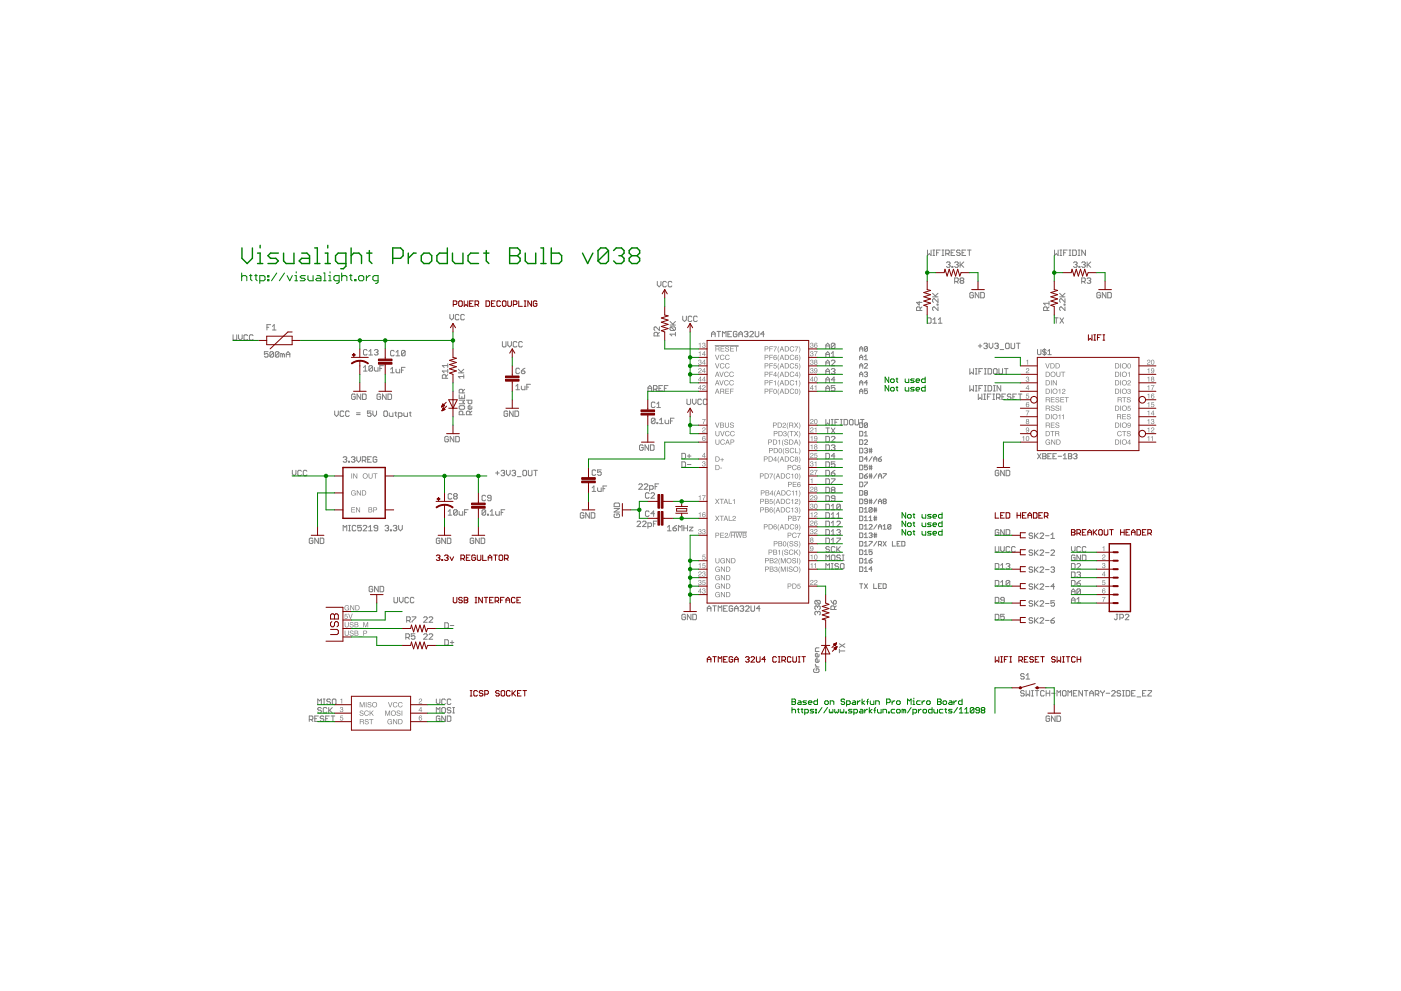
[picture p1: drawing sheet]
<svg xmlns="http://www.w3.org/2000/svg" width="420mm" height="297mm" viewBox="0 0 420 297" stroke-linecap="round" stroke-linejoin="round" font-family="sans-serif">
<g fill="none" stroke="#808080" stroke-width=".3">
<path d="M283.8 78.8l.3-.3h.6l.2 .3-.2 .5M284.4 79.3h.3M284.7 79.3l.2 .3-.2 .5h-.6l-.3-.2M285.5 79.9h.2v.2h-.2zM286.3 78.8l.3-.3h.5l.3 .3-.3 .5M286.9 79.3h.2M287.1 79.3l.3 .3-.3 .5h-.5l-.3-.2M287.9 78.5v1.6M288.2 79.3l.8 .8M289 78.5l-1.1 1.1M321.9 78.8l.3-.3h.5l.3 .3-.3 .5M322.5 79.3h.2"/>
<path d="M322.7 79.3l.3 .3-.3 .5h-.5l-.3-.2M323.6 79.9h.2v.2h-.2zM324.4 78.8l.3-.3h.5l.3 .3-.3 .5M324.9 79.3h.3M325.2 79.3l.3 .3-.3 .5h-.5l-.3-.2M326 78.5v1.6M326.3 79.3l.8 .8M327.1 78.5l-1.1 1.1M134.9 94.3v1l.6 .6 .5-.6v-1M137.6 94.5l-.2-.2h-.6l-.3 .2v1.1l.3 .3h.6l.2-.3M139.3 94.5l-.3-.2h-.5l-.3 .2v1.1l.3 .3h.5l.3-.3M197.1 84.3v1.1l.6 .6 .5-.6v-1.1"/>
<path d="M197.8 98v1.1l-1.1-1.1h-.3l-.2 .3v.5l.2 .3M197.8 99.6l-.6 .6M199.9 84.6l-.3-.3h-.5l-.3 .3v1.1l.3 .3h.5l.3-.3M200.9 97.4h1.7M200.9 96.4l1.1 1M201.2 98h1.1l.3 .3v.5l-.3 .3M201.2 98l-.3 .3v.5l.3 .3h1.1M201.2 98l1.1 1.1M201.5 84.6l-.3-.3h-.5l-.3 .3v1.1l.3 .3h.5l.3-.3M202.6 99.6v1.1M202.6 96.4l-.8 .8M204.7 94.8v1l.6 .6 .5-.6v-1"/>
<path d="M207.5 95l-.3-.2h-.5l-.3 .2v1.1l.3 .3h.5l.3-.3M209.1 95l-.2-.2h-.6l-.3 .2v1.1l.3 .3h.6l.2-.3M279.7 89h1.6M279.7 87.9l1.1 1.1M281 91.2h.3v.2h-.3zM281.3 92v1.1l-1.1-1.1h-.2l-.3 .3v.5l.3 .3M281.3 89.5v1.1l-1.1-1.1-.5 .3v.6l.3 .2M281.3 87.9l-.8 .8M291.9 87.9l-.2-.2h-.6l-.2 .2v1.1l.2 .3h.6l.2-.3v-.5h-.5M293.6 87.7v1.6l-1.1-1.6v1.6M294.1 87.7h.8l.3 .2v1.1l-.3 .3h-.8zM317.8 89h1.6"/>
<path d="M317.8 87.9l1.1 1.1M319.1 91.2h.3v.2h-.3zM319.4 89.5v1.1l-1.1-1.1-.5 .3v.6l.2 .2M319.4 92v1.1l-1.1-1.1-.5 .3v.5l.2 .3M319.4 87.9l-.8 .8M330 87.9l-.2-.2h-.6l-.2 .2v1.1l.2 .3h.6l.2-.3v-.5h-.5M331.7 87.7v1.6l-1.1-1.6v1.6M332.2 87.7h.8l.3 .2v1.1l-.3 .3h-.8zM80.4 105.4h-1.1v.8l.5-.2 .6 .2v.6l-.3 .2h-.5l-.3-.2M82 105.7l-.3-.3h-.5l-.3 .3v1.1M82 105.7v1.1l-.3 .2h-.5l-.3-.2M82 105.7l-1.1 1.1"/>
<path d="M83.7 105.7l-.3-.3h-.6l-.2 .3v1.1M83.7 105.7v1.1l-.3 .2h-.6l-.2-.2M83.7 105.7l-1.1 1.1M84.8 106.2l.2-.2 .3 .2v.8M84.8 106.2l-.6-.2v1M84.8 106.2v.8M85.9 107v-1l.5-.6 .5 .6v1M85.9 106.2h1M106.5 118.4l-.2-.3h-.6l-.2 .3v1.1l.2 .2h.6l.2-.2v-.6h-.5M108.2 118.1v1.6l-1.1-1.6v1.6M108.7 118.1h.8l.3 .3v1.1l-.3 .2h-.8zM109 110.2l.6-.6v1.6"/>
<path d="M109 111.2h1.1M110.1 105.1l-.3-.3h-.5l-.3 .3v1.1l.3 .2h.5l.3-.2M110.6 106.4h1.1M110.6 105.3l.6-.5v1.6M111.7 109.9v1.1l-.2 .2h-.6l-.3-.2M111.7 109.9l-.2-.3h-.6l-.3 .3v1.1M111.7 109.9l-1.1 1.1M112.3 110.2v.8l.3 .2h.8v-1M112.3 105.1l.3-.3h.5l.3 .3-.3 .5M112.8 105.6h.3M113.1 105.6l.3 .3-.3 .5h-.5l-.3-.2M113.9 110.4h.6"/>
<path d="M114.2 118.4l-.3-.3h-.6l-.2 .3v1.1l.2 .2h.6l.3-.2v-.6h-.6M115 109.6h-1.1v1.6M115.8 118.1v1.6l-1.1-1.6v1.6M116.4 118.1h.8l.2 .3v1.1l-.2 .2h-.8zM117.1 110.7l.6-.6v1.6M117.1 111.7h1.1M118.2 105.3l-.3-.3h-.5l-.3 .3v1.1l.3 .3h.5l.3-.3M118.8 110.7v.8l.2 .2h.9v-1M118.8 106.7h1.1M118.8 105.6l.5-.6v1.7M120.4 110.9h.5M121.5 105.3l-.3-.3h-.5l-.3 .3v1.1"/>
<path d="M121.5 110.1h-1.1v1.6M121.5 105.3v1.1l-.3 .3h-.5l-.3-.3M121.5 105.3l-1.1 1.1M133.7 113.4v-.8l-.2-.3h-.6l-.2 .3v.8h1.6M134.3 109.6h-1.6l.5 .5M134.3 112.3l-.6 .6M134.3 111.2h-1.6l.5 .6M134.3 109v1.1M134.3 110.7v1.1M137.5 111.8h1.6M137.5 110.7l1 1.1M137.7 120h1.6l-.5 .5 .5 .5h-1.6"/>
<path d="M137.7 118.3v1.1h1.6v-1.1M138.5 118.9v.5M138.8 117.8v-.9l-.3-.2h-.5l-.3 .2v.9h1.6M139.1 112.9h-1.6l.5 .5M139.1 112.3v1.1M139.1 110.7l-.8 .8M139.3 116.7l-.5 .5M139.9 120h1.6v.8l-.3 .2h-.5l-.3-.2v-.8M150.7 102.4v1.3l.2 .3h.6l.2-.3v-1.3M152.3 102.4v1.1l.5 .5 .6-.5v-1.1M154.7 115.7l.6-.5v1.6M154.7 116.8h1.1"/>
<path d="M155 102.6l-.3-.2h-.5l-.3 .2v1.1l.3 .3h.5l.3-.3M156.4 115.7v.8l.2 .3h.8v-1.1M156.7 102.6l-.3-.2h-.5l-.3 .2v1.1l.3 .3h.5l.3-.3M158 116h.5M159.1 115.2h-1.1v1.6M197.2 100.7v-.8l-.2-.3h-.6l-.2 .3v.8h1.6M202.6 100.2h-1.7l.6 .5M206 119.6v1.4l.3 .3h.5l.3-.3v-1.4M207.7 119.6v1.1l.5 .6 .5-.6v-1.1M210.4 119.9l-.3-.3h-.5l-.3 .3v1.1l.3 .3h.5l.3-.3M212 119.9l-.2-.3h-.6l-.3 .3v1.1l.3 .3h.6l.2-.3M100.4 123.2v1.1l.5 .5 .6-.5v-1.1"/>
<path d="M103.1 123.5l-.3-.3h-.5l-.3 .3v1l.3 .3h.5l.3-.3M104.7 123.5l-.2-.3h-.6l-.2 .3v1l.2 .3h.6l.2-.3M106.9 124.3h1.1M106.9 123.7h1.1M111.3 123.2h-1.1v.8l.5-.3 .6 .3v.5l-.3 .3h-.5l-.3-.3M111.8 123.2v1.1l.6 .5 .5-.5v-1.1M115.4 123.2h.5l.3 .3v1l-.3 .3h-.5l-.3-.3v-1zM116.7 123.7v.8l.3 .3h.8v-1.1M118.4 123.7h.5M118.7 123.5v1l.2 .3M119.5 124.8h.8l.3-.3v-.5l-.3-.3h-.8v1.7M121.1 123.7v.8l.3 .3h.8v-1.1"/>
<path d="M122.7 123.7h.6M123 123.5v1l.3 .3M134.5 131.1l-.3-.3h-.5l-.3 .3v1.1l.3 .2h.5l.3-.2v-.6h-.6M136.1 130.8v1.6l-1.1-1.6v1.6M136.7 130.8h.8l.3 .3v1.1l-.3 .2h-.8zM137.7 121.9l.3-.3h1.1l.2 .3v.5l-.2 .3h-1.1l-.3-.3zM138.8 124.3v-.8l-.3-.3h-.5l-.3 .3v.8h1.6M140.9 124.3v-.8l-.2-.3h-.6l-.2 .3v.8h1.6M141.5 121.9v.5l-.3 .3h-.5l-.3-.3v-.5l.5-.3v1.1M141.5 123.2l-.6 .6M152.3 123.5l-.3-.3h-.6l-.2 .3v1l.2 .3h.6l.3-.3v-.5h-.6M153.9 123.2v1.6l-1.1-1.6v1.6"/>
<path d="M154.4 123.2h.9l.2 .3v1l-.2 .3h-.9zM192.9 133.6l-.3-.3h-.5l-.3 .3v1.1l.3 .3h.5l.3-.3v-.5h-.6M194.5 133.3v1.7l-1.1-1.7v1.7M195.1 133.3h.8l.3 .3v1.1l-.3 .3h-.8zM196.4 120.8l-.2-.3h-.6l-.3 .3v1.1l.3 .3h.6l.2-.3M196.4 125.6l-.2-.3h-.6l-.3 .3v1.1M196.4 125.6v1.1l-.2 .3h-.6l-.3-.3M196.4 125.6l-1.1 1.1M197 126.7h.3v.3h-.3zM197 122.2h1.1M197 121.1l.5-.6v1.7M197.8 127h1.1"/>
<path d="M197.8 125.9l.6-.6v1.7M199.5 125.9v.8l.2 .3h.8v-1.1M201.1 126.2h.5M202.2 125.3h-1.1v1.7M311.1 136l1.1 1.5M312.2 136l-1.1 1.5M312.7 136h.8l.2 .2-.2 .6 .2 .5-.2 .2h-.8zM312.7 136.8h.8M314.2 136.8h.5M315.3 136h-1.1v1.5h1.1M315.8 136.8h.5M316.8 136h-1v1.5h1"/>
<path d="M317.3 136.8h1.1M318.9 137.5h1M318.9 136.5l.5-.5v1.5M320.4 136h.8l.2 .2-.2 .6 .2 .5-.2 .2h-.8zM320.4 136.8h.8M321.9 136.2l.3-.2h.5l.3 .2-.3 .6M322.5 136.8h.2M322.7 136.8l.3 .2-.3 .5h-.5l-.3-.2M102.9 159.1v-1.6l.6 .5 .5-.5v1.6M104.5 159.1h.6M104.5 157.5h.6M104.8 157.5v1.6"/>
<path d="M106.7 157.8l-.3-.3h-.5l-.3 .3v1l.3 .3h.5l.3-.3M108.4 157.5h-1.1v.8l.5-.3 .6 .3v.5l-.3 .3h-.6l-.2-.3M108.9 157.8l.3-.3h.5l.3 .3v.2l-1.1 1.1h1.1M110.6 159.1h1M110.6 158l.5-.5v1.6M113.3 158.3h-.8l-.3-.3 .3-.5h.5l.3 .3v1l-.3 .3h-.5l-.3-.3M115.5 157.8l.2-.3h.6l.2 .3-.2 .5M116 158.3h.3M116.3 158.3l.2 .3-.2 .5h-.6l-.2-.3M117.1 158.8h.3v.3h-.3zM117.9 157.8l.3-.3h.5l.3 .3-.3 .5M118.5 158.3h.2"/>
<path d="M118.7 158.3l.3 .3-.3 .5h-.5l-.3-.3M119.5 157.5v1.1l.6 .5 .5-.5v-1.1M134.4 154.4h1.1M134.4 153.3l.6-.5v1.6M137.1 153.1l-.2-.3h-.6l-.3 .3v1M137.1 153.1v1l-.2 .3h-.6l-.3-.3M137.1 153.1l-1.1 1M137.7 153.3v.8l.2 .3h.9v-1.1M139.3 153.6h.6M140.4 152.8h-1.1v1.6M145.6 153.1v1l-.2 .3h-.6l-.2-.3M145.6 153.1l-.2-.3h-.6l-.2 .3v1"/>
<path d="M145.6 153.1l-1 1M146.2 154.1h.3v.3h-.3zM147 154.4h1.1M147 153.3l.6-.5v1.6M148.7 153.3v.8l.2 .3h.8v-1.1M150.3 153.6h.5M151.4 152.8h-1.1v1.6M175.1 153.9l-.3-.2h-.5l-.3 .2v1.1l.3 .3h.5l.3-.3v-.5h-.5M176.7 153.7v1.6l-1-1.6v1.6M177.3 153.7h.8l.3 .2v1.1l-.3 .3h-.8zM177.6 146.2l.5-.5v1.6M177.6 147.3h1.1"/>
<path d="M179.2 146.2v.8l.3 .3h.8v-1.1M180.8 146.5h.6M181.9 145.7h-1.1v1.6M184.2 151l.2-.2h1.1l.3 .2v.8h-1.6zM184.2 152.4h1.6l-1.6 1.1h1.6M184.4 154l-.2 .3v.6l.2 .2h1.1l.3-.2v-.6l-.3-.3h-.5v.6M191.1 156.5l.2-.3h.6l.2 .3v.2l-1 1.1h1M191.6 145.3l.2-.3h.6l.2 .3v.3l-1 1.1h1M192.7 156.5l.3-.3h.5l.3 .3v.2l-1.1 1.1h1.1M193.2 145.3l.3-.3h.5l.3 .3v.3l-1.1 1.1h1.1M194.3 157.8h.8l.3-.2v-.6l-.3-.3h-.8v1.7M194.8 146.7h.8l.3-.3v-.6l-.3-.2h-.8v1.6"/>
<path d="M196 157h.5M196.5 145.8h.5M197 156.2h-1v1.6M197.5 145h-1v1.7M200.2 158l.5-.5v1.6M200.2 159.1h1.1M201.8 158.3h.8l.3 .5-.3 .3h-.5l-.3-.3zM202.9 157.5l-1.1 .8M203.5 159.1v-1.6l.5 .5 .5-.5v1.6M205.1 158.3h1.1M205.1 157.5v1.6M206.2 157.5v1.6"/>
<path d="M206.7 158h1.1l-1.1 1.1h1.1M299.6 141.2l-.3-.2h-.6l-.2 .2v1.1l.2 .3h.6l.3-.3v-.5h-.6M301.2 141v1.6l-1.1-1.6v1.6M301.7 141h.9l.2 .2v1.1l-.2 .3h-.9zM93.8 161.6l-.2-.3h-.6l-.2 .3v1l.2 .3h.6l.2-.3v-.5h-.5M95.5 161.3v1.6l-1.1-1.6v1.6M96 161.3h.8l.3 .3v1l-.3 .3h-.8zM111.8 176l-.3-.3h-.5l-.3 .3v1.1l.3 .3h.5l.3-.3v-.5h-.5M113.4 175.7v1.7l-1.1-1.7v1.7M114 175.7h.8l.3 .3v1.1l-.3 .3h-.8zM131.9 161.6l-.2-.3h-.6l-.2 .3v1l.2 .3h.6l.2-.3v-.5h-.5M133.6 161.3v1.6l-1.1-1.6v1.6"/>
<path d="M134.1 161.3h.8l.3 .3v1l-.3 .3h-.8zM142.1 161.6l-.3-.3h-.5l-.3 .3v1l.3 .3h.5l.3-.3v-.5h-.6M143.7 161.3v1.6l-1.1-1.6v1.6M144.3 161.3h.8l.3 .3v1l-.3 .3h-.8zM244.6 180l-.2 .2v.6l.2 .3h1.1M244.6 180h1.1l.3 .2v.6l-.3 .3M244.6 180l1.1 1.1M249.2 180l.8 1.1M127 190.2l.3-.2h.5l.3 .2v.3l-1.1 1.1h1.1M127 185.2l.3-.3h.5l.3 .3v.2l-1.1 1.1h1.1M128.7 190.2l.2-.2h.6l.3 .2v.3l-1.1 1.1h1.1M128.7 185.2l.2-.3h.6l.3 .3v.2l-1.1 1.1h1.1"/>
<path d="M205.6 184.4l-.3-.3h-.5l-.3 .3v1.1l.3 .3h.5l.3-.3v-.5h-.6M207.2 184.1v1.7l-1.1-1.7v1.7M207.8 184.1h.8l.3 .3v1.1l-.3 .3h-.8zM212.1 183.2v-1.1l.6-.5 .5 .5v1.1M212.1 182.4h1.1M213.8 181.6h1M214.3 181.6v1.6M215.4 183.2v-1.6l.5 .5 .6-.5v1.6M217 182.4h.6M218.1 181.6h-1.1v1.6h1.1M219.8 181.9l-.3-.3h-.6l-.2 .3v1l.2 .3h.6l.3-.3v-.5h-.6M220.3 182.4h1.1"/>
<path d="M220.3 183.2v-1.1l.6-.5 .5 .5v1.1M221.9 181.9l.3-.3h.6l.2 .3-.2 .5M222.5 182.4h.3M222.8 182.4l.2 .3-.2 .5h-.6l-.3-.3M223.6 181.9l.3-.3h.5l.3 .3v.2l-1.1 1.1h1.1M225.2 181.6v1.3l.3 .3h.5l.3-.3v-1.3M227.9 182.4h-1.1l.9-.8v1.6M244.5 199.9h1.1M244.5 199.1l.6 .8M245.2 183.5l-.3-.3-.5 .3v.5l.2 .3M245.2 181.9l-.3-.3-.5 .3v.5l.2 .3M245.2 183.5l.2-.3 .6 .3v.5l-.3 .3"/>
<path d="M245.2 181.9v.2M245.2 183.5v.3M245.2 181.9l.2-.3 .6 .3v.5l-.3 .3M245.6 196.1v.5l-.3 .3h-.5l-.3-.3v-.5l.6-.3v1.1M245.6 197.7v.6l-.3 .2h-.5l-.3-.2v-.6l.6-.2v1M245.6 194.2h-.8l-.3 .3v.8h1.1M250 180.2l.5-.2 .3 .2v.6l-.3 .3h-.5zM250.3 182.7v-.8l-.3-.3h-.6l-.2 .3v.8h1.6M250.8 181.6l-.5 .5M251.7 195.1h1.7M251.7 194.6v1.1M251.7 193l1.7 1"/>
<path d="M253.4 193l-1.7 1M244.3 200.5l-.3 .2v.6l.3 .2h1l.3-.2v-.6l-.3-.2h-.5v.5M307.2 207.3l-.3-.3h-.6l-.2 .5 .2 .3h.6l.3 .5-.3 .3h-.6l-.2-.3M307.7 207v1.6l.6-.5 .5 .5v-1.6M309.4 207h.5M309.4 208.6h.5M309.6 207v1.6M310.5 207h1M311 207v1.6M313.2 207.3l-.3-.3h-.5l-.3 .3v1l.3 .3h.5l.3-.3M313.7 207v1.6M313.7 207.8h1.1"/>
<path d="M314.8 214.9l-.3-.3h-.5l-.3 .3v1.1l.3 .2h.5l.3-.2v-.6h-.6M314.8 207v1.6M315.4 207.8h1M316.4 214.6v1.6l-1.1-1.6v1.6M317 214.6h.8l.3 .3v1.1l-.3 .2h-.8zM317 208.6v-1.6l.5 .5 .6-.5v1.6M318.9 207h.5l.3 .3v1l-.3 .3h-.5l-.3-.3v-1zM320.3 208.6v-1.6l.5 .5 .6-.5v1.6M321.9 207.8h.6M323 207h-1.1v1.6h1.1M324.6 207v1.6l-1-1.6v1.6M325.2 207h1.1"/>
<path d="M325.7 207v1.6M326.8 207.8h1.1M326.8 208.6v-1.1l.6-.5 .5 .5v1.1M328.5 208.1h.8l.2-.3v-.5l-.2-.3h-.8v1.6M329 208.1l.5 .5M330.1 207v.3l.5 .5M330.6 207.8v.8M331.2 207v.3l-.6 .5M331.7 207.8h1.1M333.4 207.3l.2-.3h.6l.3 .3v.2l-1.1 1.1h1.1M336.1 207.3l-.3-.3h-.5l-.3 .3 .3 .5h.5l.3 .3-.3 .5h-.5l-.3-.3M336.6 207h.6"/>
<path d="M336.6 208.6h.6M336.9 207v1.6M337.7 207h.8l.3 .3v1l-.3 .3h-.8zM339.4 207.8h.5M340.4 207h-1v1.6h1M341 208.9h1.1M342.6 207.8h.6M343.7 207h-1.1v1.6h1.1M344.3 207h1.1v.3l-1.1 1v.3h1.1"/>
</g>
<path d="M214.8 104v.5h.5a.27 .27 0 0 0 .3-.2 .27 .27 0 0 0-.3-.3zM214.6 103.8h.7a.42 .42 0 0 1 .5 .3 .42 .42 0 0 1-.2 .5l.2 .7h-.2l-.1-.5-.3-.1h-.4v.6h-.2zM216.1 103.8h1.1v.2h-.9v.5h.9v.1h-.9v.6h.9v.1h-1.1zM217.6 103.9l.7-.1 .3 .2v.3h-.2a.36 .36 0 0 0-.3-.3 .36 .36 0 0 0-.4 .3l.1 .1a.56 .56 0 0 1 .7 .2 .56 .56 0 0 1-.1 .7 .61 .61 0 0 1-.9-.4h.1a.4 .4 0 0 0 .5 .3 .4 .4 0 0 0 .4-.4h-.1a.64 .64 0 0 1-.6-.2 .64 .64 0 0 1-.2-.7zM219 103.8h1.1v.2h-.9v.5h.8v.1h-.8v.6h.9v.1h-1.1zM220.2 103.8h1.3v.2h-.5v1.3h-.2v-1.3h-.6z" fill-rule="evenodd" fill="#808080"/>
<path d="M214.4 103.6h7.1" fill="none" stroke="#808080" stroke-width=".3"/>
<g fill="#808080">
<path d="M209.5 103l.6-.3v1.5h-.2v-1zM210.8 102.8a.43 .43 0 0 1 .6 0 .43 .43 0 0 1 0 .6 .5 .5 0 0 1-.2 .9 .5 .5 0 0 1-.6-.5h.2a.3 .3 0 0 0 .4 .3 .3 .3 0 0 0 0-.5l-.2-.1v-.1a.24 .24 0 0 0 .3-.2 .24 .24 0 0 0-.2-.3l-.5 .3z" fill-rule="evenodd"/>
<path d="M215.1 116.7l-.3 .7h.5zM215 116.5h.2l.6 1.5h-.2l-.2-.4h-.6l-.2 .4h-.2zM216.2 116.7v.5h.5a.27 .27 0 0 0 .3-.2 .27 .27 0 0 0-.3-.3zM216 116.5h.7a.42 .42 0 0 1 .5 .3 .42 .42 0 0 1-.2 .5l.3 .7h-.3l-.1-.5-.2-.1h-.5v.6h-.2zM217.5 116.5h1.1v.2h-.9v.5h.9v.1h-.9v.6h1v.1h-1.2zM219 116.5h1v.2h-.8v.5h.7v.1h-.7v.7h-.2z" fill-rule="evenodd"/>
<path d="M210 115.7l-.5 .7h.5zM210.1 115.4h.1v1h.2l-.2 .5h-.2v-.3h-.6zM210.8 115.5a.54 .54 0 0 1 .8 .4 .54 .54 0 0 1-.6 .6l-.2 .2h.8v.2h-1l.2-.4a.52 .52 0 0 0 .5-.3 .52 .52 0 0 0-.1-.6l-.6 .4z" fill-rule="evenodd"/>
<path d="M215.1 111.7l-.3 .6h.5zM215 111.4h.2l.6 1.6h-.2l-.2-.5h-.6l-.2 .5h-.2zM215.7 111.4h.2l.5 1.3 .4-1.3h.2l-.5 1.6h-.2zM217.3 111.6a.66 .66 0 0 1 .7-.2 .66 .66 0 0 1 .5 .5h-.2a.52 .52 0 0 0-.8-.1 .52 .52 0 0 0 0 .8 .52 .52 0 0 0 .8-.1l.2-.1a.76 .76 0 0 1-1.1 .5 .76 .76 0 0 1-.1-1.3zM218.9 111.6a.66 .66 0 0 1 .7-.2 .66 .66 0 0 1 .5 .5h-.2a.52 .52 0 0 0-.8-.1 .52 .52 0 0 0 0 .8 .52 .52 0 0 0 .7-.1l.3-.1a.76 .76 0 0 1-1.2 .5 .76 .76 0 0 1 0-1.3z" fill-rule="evenodd"/>
<path d="M209.6 110.4a.54 .54 0 0 1 .8 .4 .54 .54 0 0 1-.6 .6l-.2 .3h.8v.1h-1l.2-.4a.52 .52 0 0 0 .5-.3 .52 .52 0 0 0-.1-.6l-.6 .4zM211.2 110.6l-.5 .7h.5zM211.2 110.3h.2v1h.2l-.2 .5h-.2v-.3h-.6z" fill-rule="evenodd"/>
<path d="M215.1 114.2l-.3 .7h.5zM215 114h.2l.6 1.5h-.2l-.2-.5h-.6l-.2 .5h-.2zM215.7 114h.2l.5 1.3 .4-1.3h.2l-.5 1.5h-.2zM217.3 114.2a.66 .66 0 0 1 .7-.3 .66 .66 0 0 1 .5 .5h-.2a.52 .52 0 0 0-.8-.1 .52 .52 0 0 0 0 .8 .52 .52 0 0 0 .8 0l.2-.2a.76 .76 0 0 1-1.1 .5 .76 .76 0 0 1-.1-1.2zM218.9 114.2a.66 .66 0 0 1 .7-.3 .66 .66 0 0 1 .5 .5h-.2a.52 .52 0 0 0-.8-.1 .52 .52 0 0 0 0 .8 .52 .52 0 0 0 .7 0l.3-.2a.76 .76 0 0 1-1.2 .5 .76 .76 0 0 1 0-1.2z" fill-rule="evenodd"/>
<path d="M210 113.2l-.5 .7h.5zM210.1 112.9h.1v1h.2l-.2 .5h-.2v-.4h-.6zM211.2 113.2l-.5 .7h.5zM211.2 112.9h.2v1h.2l-.2 .5h-.2v-.4h-.6z" fill-rule="evenodd"/>
<path d="M214.8 137v1.2h.5l.3-.3a.65 .65 0 0 0-.1-.7 .65 .65 0 0 0-.7-.2zM214.6 136.8h.6a.78 .78 0 0 1 .6 .8 .78 .78 0 0 1-.6 .8h-.6zM216.5 137.3h.2v.4h.4v.2h-.4v.5h-.2v-.5h-.5v-.2h.5z" fill-rule="evenodd"/>
<path d="M211.2 136l-.5 .7h.5zM211.2 135.7h.2v1h.2l-.2 .5h-.2v-.3h-.6z" fill-rule="evenodd"/>
<path d="M214.8 139.5v1.2h.5l.3-.3a.65 .65 0 0 0-.1-.7 .65 .65 0 0 0-.7-.2zM214.6 139.4h.6a.78 .78 0 0 1 .6 .7 .78 .78 0 0 1-.6 .8h-.6zM216 140.2h.5v.2h-.5z" fill-rule="evenodd"/>
<path d="M210.8 138.4a.43 .43 0 0 1 .6-.1 .43 .43 0 0 1-.1 .7 .5 .5 0 0 1-.1 .9 .5 .5 0 0 1-.6-.6h.1a.3 .3 0 0 0 .5 .3 .3 .3 0 0 0 0-.5h-.2v-.2a.24 .24 0 0 0 .3-.2 .24 .24 0 0 0-.2-.2l-.5 .3z" fill-rule="evenodd"/>
<path d="M214.7 170a.68 .68 0 0 1 1.2 .3h-.2a.53 .53 0 0 0-.8-.1 .53 .53 0 0 0 0 .8 .53 .53 0 0 0 .8-.1v-.2h-.5v-.2h.7v.9l-.2-.2a.77 .77 0 0 1-1.1-.1 .77 .77 0 0 1 .1-1.1zM216.2 169.8h.2l.8 1.3v-1.3h.2v1.6h-.2l-.8-1.3v1.3h-.2zM218 170v1.2h.5l.3-.3a.65 .65 0 0 0-.1-.7 .65 .65 0 0 0-.7-.2zM217.8 169.8h.6a.78 .78 0 0 1 .6 .8 .78 .78 0 0 1-.6 .8h-.6z" fill-rule="evenodd"/>
<path d="M209.5 169l.6-.2v1.4h-.2v-1zM210.7 168.8h.8v.2h-.6l-.1 .4a.52 .52 0 0 1 .8 .2 .52 .52 0 0 1-.4 .7 .52 .52 0 0 1-.6-.4h.2a.33 .33 0 0 0 .5 .1 .33 .33 0 0 0 0-.5 .33 .33 0 0 0-.5 .1h-.2z" fill-rule="evenodd"/>
<path d="M214.7 172.5a.68 .68 0 0 1 1.2 .3h-.2a.53 .53 0 0 0-.8 0 .53 .53 0 0 0 0 .8 .53 .53 0 0 0 .8-.1v-.2h-.5v-.2h.7v.8l-.2-.2a.77 .77 0 0 1-1.1 0 .77 .77 0 0 1 .1-1.2zM216.2 172.4h.2l.8 1.2v-1.2h.2v1.5h-.2l-.8-1.2v1.2h-.2zM218 172.6v1.1h.5l.3-.3a.65 .65 0 0 0-.1-.7 .65 .65 0 0 0-.7-.1zM217.8 172.4h.6a.78 .78 0 0 1 .6 .7 .78 .78 0 0 1-.6 .8h-.6z" fill-rule="evenodd"/>
<path d="M209.6 171.4a.54 .54 0 0 1 .8 .3 .54 .54 0 0 1-.6 .7l-.2 .2h.8v.2h-1l.2-.5a.52 .52 0 0 0 .5-.2 .52 .52 0 0 0-.1-.6l-.6 .3zM210.8 171.4a.43 .43 0 0 1 .6-.1 .43 .43 0 0 1 0 .7 .5 .5 0 0 1-.2 .9 .5 .5 0 0 1-.6-.6h.2a.3 .3 0 0 0 .4 .3 .3 .3 0 0 0 0-.5h-.2v-.2a.24 .24 0 0 0 .3-.2 .24 .24 0 0 0-.2-.2l-.5 .3z" fill-rule="evenodd"/>
<path d="M214.7 175.1a.68 .68 0 0 1 1.2 .3h-.2a.53 .53 0 0 0-.8-.1 .53 .53 0 0 0 0 .8 .53 .53 0 0 0 .8-.1v-.2h-.5v-.2h.7v.8l-.2-.2a.77 .77 0 0 1-1.1 0 .77 .77 0 0 1 .1-1.1zM216.2 174.9h.2l.8 1.3v-1.3h.2v1.5h-.2l-.8-1.2v1.2h-.2zM218 175.1v1.2l.5-.1 .3-.2a.65 .65 0 0 0-.1-.7 .65 .65 0 0 0-.7-.2zM217.8 174.9h.6a.78 .78 0 0 1 .6 .8 .78 .78 0 0 1-.6 .7h-.6z" fill-rule="evenodd"/>
<path d="M209.6 173.9a.43 .43 0 0 1 .6 0 .43 .43 0 0 1 0 .6 .5 .5 0 0 1-.1 .9 .5 .5 0 0 1-.7-.5h.2a.3 .3 0 0 0 .4 .3 .3 .3 0 0 0 0-.5l-.2-.1v-.1a.24 .24 0 0 0 .4-.2 .24 .24 0 0 0-.3-.3l-.5 .3zM210.7 173.9h.8v.1h-.6l-.1 .5a.52 .52 0 0 1 .8 .2 .52 .52 0 0 1-.4 .7 .52 .52 0 0 1-.6-.5h.2a.33 .33 0 0 0 .5 .2 .33 .33 0 0 0 0-.5 .33 .33 0 0 0-.5 .1h-.2z" fill-rule="evenodd"/>
<path d="M214.7 177.6a.68 .68 0 0 1 1.2 .3h-.2a.53 .53 0 0 0-.8-.1 .53 .53 0 0 0 0 .8 .53 .53 0 0 0 .8 0v-.3h-.5v-.1h.7v.8l-.2-.2a.77 .77 0 0 1-1.1-.1 .77 .77 0 0 1 .1-1.1zM216.2 177.5h.2l.8 1.2v-1.2h.2v1.5h-.2l-.8-1.3v1.3h-.2zM218 177.6v1.2h.5l.3-.3a.65 .65 0 0 0-.1-.7 .65 .65 0 0 0-.7-.2zM217.8 177.5h.6a.78 .78 0 0 1 .6 .7 .78 .78 0 0 1-.6 .8h-.6z" fill-rule="evenodd"/>
<path d="M210 176.7l-.5 .6h.5zM210.1 176.4h.1v.9h.2l-.2 .6h-.2v-.4h-.6zM210.8 176.5a.43 .43 0 0 1 .6-.1 .43 .43 0 0 1 0 .7 .5 .5 0 0 1-.2 .8 .5 .5 0 0 1-.6-.5h.2a.3 .3 0 0 0 .4 .3 .3 .3 0 0 0 0-.5h-.2v-.2a.24 .24 0 0 0 .3-.2 .24 .24 0 0 0-.2-.3l-.5 .4z" fill-rule="evenodd"/>
<path d="M232 162.2h.7a.44 .44 0 0 1 .5 .5 .44 .44 0 0 1-.5 .4h-.4v.6h-.3zM232.3 162.4v.5h.4a.27 .27 0 0 0 .3-.2 .27 .27 0 0 0-.3-.3zM233.6 162.4v.5h.4a.25 .25 0 0 0 .3-.3 .25 .25 0 0 0-.3-.2zM233.6 163v.6l.8-.1-.1-.4zM233.4 162.2h.7a.38 .38 0 0 1 .4 .3 .38 .38 0 0 1-.2 .4 .43 .43 0 0 1 .3 .6 .43 .43 0 0 1-.5 .2h-.7zM235 162.4a.72 .72 0 0 1 .9 .4 .72 .72 0 0 1-.4 1 .78 .78 0 0 1-.7-.5 .78 .78 0 0 1 .2-.9zM235.2 162.5a.7 .7 0 0 0 .2 1.1 .68 .68 0 0 0-.2-1.1zM236.4 162.2l-.1 1.2 .2 .8-.4-.9zM236.9 162.3l.6-.1 .4 .2v.3h-.2a.36 .36 0 0 0-.4-.3 .36 .36 0 0 0-.3 .3l.1 .1a.56 .56 0 0 1 .7 .2 .56 .56 0 0 1-.2 .7 .61 .61 0 0 1-.9-.4h.2a.4 .4 0 0 0 .4 .3 .4 .4 0 0 0 .4-.4 .64 .64 0 0 1-.7-.2 .64 .64 0 0 1-.1-.7zM238.3 162.3l.7-.1 .3 .2v.3h-.2a.36 .36 0 0 0-.4-.3 .36 .36 0 0 0-.3 .3l.1 .1a.56 .56 0 0 1 .7 .2 .56 .56 0 0 1-.1 .7 .61 .61 0 0 1-1-.4h.2a.4 .4 0 0 0 .4 .3 .4 .4 0 0 0 .4-.4 .64 .64 0 0 1-.7-.2 .64 .64 0 0 1-.1-.7zM239.5 162.2a1.26 1.26 0 0 1 0 2l.3-1z" fill-rule="evenodd"/>
<path d="M243.2 161.5a.25 .25 0 0 0 .5 0 .25 .25 0 0 0-.5 0zM243.1 162.2a.35 .35 0 0 0 .7 0 .35 .35 0 0 0-.7 0zM243.1 161.3a.43 .43 0 0 1 .7-.1 .43 .43 0 0 1-.1 .6 .46 .46 0 0 1 .1 .7 .46 .46 0 0 1-.7 0 .46 .46 0 0 1 .1-.7l-.2-.3z" fill-rule="evenodd"/>
<path d="M230.5 164.8h.7a.44 .44 0 0 1 .4 .4 .44 .44 0 0 1-.4 .4h-.5v.7h-.2zM230.7 164.9v.6h.4a.27 .27 0 0 0 .3-.3 .27 .27 0 0 0-.3-.3zM232.1 164.9v.5h.4a.25 .25 0 0 0 .3-.2 .25 .25 0 0 0-.3-.3zM232.1 165.6v.5l.7-.1-.1-.4zM231.9 164.8h.7a.38 .38 0 0 1 .4 .2 .38 .38 0 0 1-.2 .5 .43 .43 0 0 1 .3 .5 .43 .43 0 0 1-.6 .3h-.6zM233.4 165.1l.5-.3v1.5h-.2v-1.1zM234.9 164.7l-.2 1.2 .3 .8-.5-.9zM235.4 164.8l.6-.1 .3 .3 .1 .2h-.2a.36 .36 0 0 0-.4-.3 .36 .36 0 0 0-.4 .3l.1 .1a.56 .56 0 0 1 .7 .2 .56 .56 0 0 1-.1 .8 .61 .61 0 0 1-.9-.5h.2a.4 .4 0 0 0 .4 .4 .4 .4 0 0 0 .4-.4l-.1-.1a.64 .64 0 0 1-.6-.2 .64 .64 0 0 1-.1-.7zM236.8 164.9a.66 .66 0 0 1 .6-.2 .66 .66 0 0 1 .5 .5h-.2a.52 .52 0 0 0-.7-.1 .52 .52 0 0 0-.1 .8 .52 .52 0 0 0 .8 0l.2-.2a.76 .76 0 0 1-1.1 .5 .76 .76 0 0 1 0-1.3zM238.2 164.8h.2v.7l.8-.7h.2l-.6 .6 .7 .9h-.3l-.6-.8-.2 .3v.5h-.2zM239.5 164.7a1.26 1.26 0 0 1 0 2l.3-1z" fill-rule="evenodd"/>
<path d="M243.1 163.8a.72 .72 0 0 1 .9 .5 .72 .72 0 0 1-.6 .9l-.4-.2 .2-.2a.3 .3 0 0 0 .3 .3 .3 .3 0 0 0 .2-.4l.1-.2a.48 .48 0 0 1-.7 0 .48 .48 0 0 1 0-.7zM243.1 164.2a.35 .35 0 0 0 .7 0 .35 .35 0 0 0-.7 0z" fill-rule="evenodd"/>
<path d="M229.4 167.3h.7a.44 .44 0 0 1 .5 .4 .44 .44 0 0 1-.5 .5h-.5v.6h-.2zM229.6 167.5v.5h.5a.27 .27 0 0 0 .3-.3 .27 .27 0 0 0-.3-.2zM231 167.5v.4h.4a.25 .25 0 0 0 .3-.2 .25 .25 0 0 0-.3-.2zM231 168.1v.5l.8-.1-.1-.4zM230.8 167.3h.7a.38 .38 0 0 1 .4 .2 .38 .38 0 0 1-.2 .5 .43 .43 0 0 1 .3 .5 .43 .43 0 0 1-.5 .3h-.7zM232.4 167.4a.54 .54 0 0 1 .8 .4 .54 .54 0 0 1-.6 .6l-.2 .2h.8v.2h-1l.2-.4a.52 .52 0 0 0 .5-.3 .52 .52 0 0 0-.1-.6l-.6 .4zM233.8 167.3l-.1 1.2 .2 .8-.4-.9zM234.2 167.3h.3l.4 1.3 .4-1.3h.3v1.5h-.2v-1.3l-.4 1.3h-.2l-.4-1.3v1.3h-.2zM235.9 168.1a.8 .8 0 0 1 1.6 0 .8 .8 0 0 1-1.6 0zM236.1 168a.59 .59 0 0 0 1.1 0 .59 .59 0 0 0-1.1 0zM237.8 167.4l.6-.1 .3 .2v.2h-.2a.36 .36 0 0 0-.3-.3 .36 .36 0 0 0-.4 .4l.1 .1a.56 .56 0 0 1 .7 .2 .56 .56 0 0 1-.1 .7 .61 .61 0 0 1-.9-.5h.2a.4 .4 0 0 0 .4 .4 .4 .4 0 0 0 .4-.4h-.1a.64 .64 0 0 1-.6-.2 .64 .64 0 0 1-.1-.7zM239.1 167.3h.2v1.5h-.2zM239.5 167.3a1.26 1.26 0 0 1 0 2l.3-1z" fill-rule="evenodd"/>
<path d="M243.1 166.5l.5-.3v1.5h-.2v-1zM244.3 166.4a.72 .72 0 0 1 .9 .4 .72 .72 0 0 1-.4 .9 .78 .78 0 0 1-.7-.5 .78 .78 0 0 1 .2-.8zM244.5 166.4a.7 .7 0 0 0 .3 1.1 .68 .68 0 0 0-.3-1.1z" fill-rule="evenodd"/>
<path d="M229.4 169.8h.7a.44 .44 0 0 1 .5 .5 .44 .44 0 0 1-.5 .4h-.5v.7h-.2zM229.6 170v.5h.5a.27 .27 0 0 0 .3-.2 .27 .27 0 0 0-.3-.3zM231 170v.5h.4a.25 .25 0 0 0 .3-.3 .25 .25 0 0 0-.3-.2zM231 170.6v.6l.8-.1-.1-.4zM230.8 169.8h.7a.38 .38 0 0 1 .4 .3 .38 .38 0 0 1-.2 .4 .43 .43 0 0 1 .3 .6 .43 .43 0 0 1-.5 .3h-.7zM232.4 170a.43 .43 0 0 1 .6-.1 .43 .43 0 0 1 0 .7 .5 .5 0 0 1-.1 .8 .5 .5 0 0 1-.7-.5h.2a.3 .3 0 0 0 .4 .3 .3 .3 0 0 0 0-.5h-.2v-.2a.24 .24 0 0 0 .4-.2 .24 .24 0 0 0-.3-.3l-.5 .4zM233.8 169.8l-.1 1.2 .2 .8-.4-.9zM234.2 169.8h.3l.4 1.3 .4-1.3h.3v1.6h-.2v-1.3l-.4 1.3h-.2l-.4-1.3v1.3h-.2zM236 169.8h.2v1.6h-.2zM236.7 169.9l.6-.1 .3 .3 .1 .2h-.2a.36 .36 0 0 0-.4-.3 .36 .36 0 0 0-.3 .3v.1a.56 .56 0 0 1 .8 .2 .56 .56 0 0 1-.2 .8 .61 .61 0 0 1-.9-.5h.2a.4 .4 0 0 0 .4 .3 .4 .4 0 0 0 .4-.3l-.1-.1a.64 .64 0 0 1-.6-.2 .64 .64 0 0 1-.1-.7zM237.9 170.6a.8 .8 0 0 1 1.6 0 .8 .8 0 0 1-1.6 0zM238.1 170.6a.6 .6 0 0 0 1.2 0 .6 .6 0 0 0-1.2 0zM239.5 169.8a1.26 1.26 0 0 1 0 2l.3-1z" fill-rule="evenodd"/>
<path d="M243.1 169l.5-.2v1.4h-.2v-1zM244.1 169l.6-.2v1.4h-.2v-1z" fill-rule="evenodd"/>
<path d="M228.2 147h.7a.44 .44 0 0 1 .4 .4 .44 .44 0 0 1-.4 .5h-.5v.6h-.2zM228.4 147.2v.5h.4a.27 .27 0 0 0 .3-.3 .27 .27 0 0 0-.3-.2zM229.8 147.2v.4h.4a.25 .25 0 0 0 .3-.2 .25 .25 0 0 0-.4-.2zM229.8 147.8v.5l.7-.1-.1-.4zM229.6 147h.6a.38 .38 0 0 1 .5 .2 .38 .38 0 0 1-.2 .5 .43 .43 0 0 1 .2 .5 .43 .43 0 0 1-.5 .3h-.6zM231.5 147.3l-.4 .7h.4zM231.6 147h.1v1h.3l-.3 .5h-.1v-.4h-.7zM232.5 147l-.1 1.1 .3 .8-.5-.9zM233.5 147.2l-.3 .7h.5zM233.3 147h.3l.5 1.5h-.2l-.1-.4h-.6l-.2 .4h-.2zM234.5 147.2v1.1h.6l.2-.2a.65 .65 0 0 0-.1-.8 .65 .65 0 0 0-.7-.1zM234.3 147h.7a.78 .78 0 0 1 .6 .7 .78 .78 0 0 1-.6 .8h-.7zM236 147.2a.66 .66 0 0 1 .7-.3 .66 .66 0 0 1 .5 .5h-.3a.52 .52 0 0 0-.7-.1 .52 .52 0 0 0 0 .8 .52 .52 0 0 0 .7 0l.3-.2a.76 .76 0 0 1-1.2 .5 .76 .76 0 0 1 0-1.2zM237.5 147.3l.5-.3v1.5h-.2v-1zM238.5 147.3l.5-.3v1.5h-.2v-1zM239.5 147a1.26 1.26 0 0 1 0 1.9l.3-.9z" fill-rule="evenodd"/>
<path d="M243.2 146a.54 .54 0 0 1 .8 .3 .54 .54 0 0 1-.6 .7l-.2 .2h.8v.2h-1.1l.2-.5a.52 .52 0 0 0 .5-.2 .52 .52 0 0 0 0-.6l-.6 .3zM244.4 146.3a.25 .25 0 0 0 .5 0 .25 .25 0 0 0-.5 0zM244.3 147a.35 .35 0 0 0 .7 0 .35 .35 0 0 0-.7 0zM244.3 146a.43 .43 0 0 1 .7-.1 .43 .43 0 0 1-.1 .7 .46 .46 0 0 1 .1 .7 .46 .46 0 0 1-.7 0 .46 .46 0 0 1 .1-.7l-.2-.3z" fill-rule="evenodd"/>
<path d="M228 149.5h.7a.44 .44 0 0 1 .4 .5 .44 .44 0 0 1-.4 .4h-.5v.7h-.2zM228.2 149.7v.5h.4a.27 .27 0 0 0 .3-.2 .27 .27 0 0 0-.3-.3zM229.6 149.7v.5h.4a.25 .25 0 0 0 .3-.3 .25 .25 0 0 0-.3-.2zM229.6 150.3v.6l.7-.1-.1-.4zM229.4 149.5h.7a.38 .38 0 0 1 .4 .3 .38 .38 0 0 1-.2 .4 .43 .43 0 0 1 .3 .6 .43 .43 0 0 1-.5 .3h-.7zM230.9 149.6h.8v.2h-.7v.4a.52 .52 0 0 1 .7 .2 .52 .52 0 0 1-.3 .7 .52 .52 0 0 1-.7-.4h.2a.33 .33 0 0 0 .5 .1 .33 .33 0 0 0 .1-.5 .33 .33 0 0 0-.5 .1h-.2zM232.4 149.5l-.2 1.2 .3 .8-.5-.9zM233.3 149.7l-.3 .7h.5zM233.2 149.5h.2l.6 1.6h-.3l-.1-.5h-.6l-.2 .5h-.2zM234.4 149.7v1.2h.5l.3-.3a.65 .65 0 0 0-.1-.7 .65 .65 0 0 0-.7-.2zM234.2 149.5h.6a.78 .78 0 0 1 .6 .8 .78 .78 0 0 1-.6 .8h-.6zM235.8 149.7a.66 .66 0 0 1 .7-.2 .66 .66 0 0 1 .5 .5h-.2a.52 .52 0 0 0-.8-.1 .52 .52 0 0 0 0 .8 .52 .52 0 0 0 .8-.1l.2-.1a.76 .76 0 0 1-1.2 .5 .76 .76 0 0 1 0-1.3zM237.3 149.8l.5-.2v1.5h-.2v-1.1zM238.6 149.6a.54 .54 0 0 1 .8 .4 .54 .54 0 0 1-.6 .6l-.2 .3h.8v.2h-1.1l.2-.5a.52 .52 0 0 0 .5-.3 .52 .52 0 0 0 0-.6l-.6 .4zM239.5 149.5a1.26 1.26 0 0 1 0 2l.3-1z" fill-rule="evenodd"/>
<path d="M243.2 148.5a.54 .54 0 0 1 .8 .4 .54 .54 0 0 1-.6 .6l-.2 .3h.8v.1h-1.1l.2-.4a.52 .52 0 0 0 .5-.3 .52 .52 0 0 0 0-.6l-.6 .4zM244.3 148.6a.72 .72 0 0 1 .9 .5 .72 .72 0 0 1-.6 .9l-.4-.3 .1-.1a.3 .3 0 0 0 .4 .2 .3 .3 0 0 0 .2-.3l.1-.2a.48 .48 0 0 1-.7 0 .48 .48 0 0 1 0-.7zM244.3 148.9a.35 .35 0 0 0 .7 0 .35 .35 0 0 0-.7 0z" fill-rule="evenodd"/>
<path d="M228 152.1h.7a.44 .44 0 0 1 .4 .4 .44 .44 0 0 1-.4 .4h-.5v.7h-.2zM228.2 152.2v.6h.4a.27 .27 0 0 0 .3-.3 .27 .27 0 0 0-.3-.3zM229.6 152.2v.5h.4a.25 .25 0 0 0 .3-.2 .25 .25 0 0 0-.3-.3zM229.6 152.9v.5l.7-.1-.1-.4zM229.4 152.1h.7a.38 .38 0 0 1 .4 .2 .38 .38 0 0 1-.2 .5 .43 .43 0 0 1 .3 .5 .43 .43 0 0 1-.5 .3h-.7zM230.9 152.3l.6-.2 .2 .4a.44 .44 0 0 0-.5-.2 .44 .44 0 0 0-.3 .5 .51 .51 0 0 1 .8 .2 .51 .51 0 0 1-.3 .7 .51 .51 0 0 1-.6-.5zM231 153.1a.32 .32 0 0 0 .6 0 .32 .32 0 0 0-.6 0zM232.4 152l-.2 1.2 .3 .8-.5-.9zM233.3 152.3l-.3 .7h.5zM233.2 152.1h.2l.6 1.5h-.3l-.1-.5h-.6l-.2 .5h-.2zM234.4 152.2v1.2h.5l.3-.3a.65 .65 0 0 0-.1-.7 .65 .65 0 0 0-.7-.2zM234.2 152.1h.6a.78 .78 0 0 1 .6 .7 .78 .78 0 0 1-.6 .8h-.6zM235.8 152.3a.66 .66 0 0 1 .7-.3 .66 .66 0 0 1 .5 .5h-.2a.52 .52 0 0 0-.8-.1 .52 .52 0 0 0 0 .8 .52 .52 0 0 0 .8 0l.2-.2a.76 .76 0 0 1-1.2 .5 .76 .76 0 0 1 0-1.2zM237.3 152.4l.5-.3v1.5h-.2v-1.1zM238.5 152.2a.43 .43 0 0 1 .7-.1 .43 .43 0 0 1-.1 .7 .5 .5 0 0 1-.1 .9 .5 .5 0 0 1-.7-.6h.2a.32 .32 0 0 0 .5 .4 .3 .3 0 0 0 0-.6h-.3l.1-.2a.24 .24 0 0 0 .3-.2 .24 .24 0 0 0-.2-.2l-.5 .3zM239.5 152a1.26 1.26 0 0 1 0 2l.3-1z" fill-rule="evenodd"/>
<path d="M243.1 151.1a.43 .43 0 0 1 .7-.1 .43 .43 0 0 1-.1 .7 .5 .5 0 0 1-.1 .8 .5 .5 0 0 1-.7-.5h.2a.3 .3 0 0 0 .5 .3 .3 .3 0 0 0 0-.5h-.3l.1-.2a.24 .24 0 0 0 .3-.2 .24 .24 0 0 0-.2-.3l-.5 .4zM244.3 151.1a.72 .72 0 0 1 .9 .4 .72 .72 0 0 1-.4 1 .78 .78 0 0 1-.7-.5 .78 .78 0 0 1 .2-.9zM244.5 151.2a.7 .7 0 0 0 .3 1.1 .68 .68 0 0 0-.3-1.1z" fill-rule="evenodd"/>
<path d="M236.3 154.6h.7a.44 .44 0 0 1 .5 .4 .44 .44 0 0 1-.5 .5h-.5v.6h-.2zM236.5 154.8v.5h.4a.27 .27 0 0 0 .4-.3 .27 .27 0 0 0-.4-.2zM237.9 154.8v.4h.4a.25 .25 0 0 0 .3-.2 .25 .25 0 0 0-.3-.2zM237.9 155.4v.6l.7-.2-.1-.4zM237.7 154.6h.7a.38 .38 0 0 1 .4 .2 .38 .38 0 0 1-.2 .5 .43 .43 0 0 1 .3 .5 .43 .43 0 0 1-.5 .3h-.7zM239.1 154.7h1l-.6 1.4h-.2v-.3l.6-1h-.8z" fill-rule="evenodd"/>
<path d="M243.1 153.8l.5-.3v1.5h-.2v-1zM244.3 153.6a.54 .54 0 0 1 .9 .3 .54 .54 0 0 1-.7 .7l-.2 .2h.9v.2h-1.1l.2-.5a.52 .52 0 0 0 .5-.2 .52 .52 0 0 0 0-.6l-.6 .3z" fill-rule="evenodd"/>
<path d="M236.2 139.4h.7a.44 .44 0 0 1 .5 .4 .44 .44 0 0 1-.5 .4h-.5v.7h-.2zM236.4 139.5v.6h.4a.27 .27 0 0 0 .4-.3 .27 .27 0 0 0-.4-.3zM237.7 139.6a.66 .66 0 0 1 .7-.3 .66 .66 0 0 1 .5 .5h-.2a.52 .52 0 0 0-.8-.1 .52 .52 0 0 0 0 .8 .52 .52 0 0 0 .8 0l.2-.2a.76 .76 0 0 1-1.1 .5 .76 .76 0 0 1-.1-1.2zM239.3 139.6l.5-.2 .3 .4a.44 .44 0 0 0-.6-.2 .44 .44 0 0 0-.2 .5 .51 .51 0 0 1 .8 .2 .51 .51 0 0 1-.4 .7 .51 .51 0 0 1-.6-.5zM239.3 140.4a.32 .32 0 0 0 .6 0 .32 .32 0 0 0-.6 0z" fill-rule="evenodd"/>
<path d="M243.1 138.4a.43 .43 0 0 1 .7-.1 .43 .43 0 0 1-.1 .7 .5 .5 0 0 1-.1 .9 .5 .5 0 0 1-.7-.6h.2a.3 .3 0 0 0 .5 .3 .3 .3 0 0 0 0-.5h-.3l.1-.2a.24 .24 0 0 0 .3-.2 .24 .24 0 0 0-.2-.2l-.5 .3zM244.3 138.6l.5-.3v1.5h-.2v-1.1z" fill-rule="evenodd"/>
<path d="M236.2 159.7h.7a.44 .44 0 0 1 .5 .4 .44 .44 0 0 1-.5 .5h-.5v.6h-.2zM236.4 159.9v.5h.4a.27 .27 0 0 0 .4-.3 .27 .27 0 0 0-.4-.2zM237.7 159.9a.66 .66 0 0 1 .7-.3 .66 .66 0 0 1 .5 .5h-.2a.52 .52 0 0 0-.8-.1 .52 .52 0 0 0 0 .8 .52 .52 0 0 0 .8 0l.2-.2a.76 .76 0 0 1-1.1 .5 .76 .76 0 0 1-.1-1.2zM239.1 159.7h1l-.6 1.5h-.2l.1-.3 .5-1h-.8z" fill-rule="evenodd"/>
<path d="M243.1 158.7a.43 .43 0 0 1 .7-.1 .43 .43 0 0 1-.1 .7 .5 .5 0 0 1-.1 .9 .5 .5 0 0 1-.7-.6h.2a.32 .32 0 0 0 .5 .4 .3 .3 0 0 0 0-.6h-.3l.1-.2a.24 .24 0 0 0 .3-.2 .24 .24 0 0 0-.2-.2l-.5 .3zM244.3 158.7a.54 .54 0 0 1 .9 .3 .54 .54 0 0 1-.7 .7l-.2 .2h.9v.2h-1.1l.2-.5a.52 .52 0 0 0 .5-.2 .52 .52 0 0 0 0-.6l-.6 .3z" fill-rule="evenodd"/>
<path d="M230.6 134.3h.7a.44 .44 0 0 1 .5 .4 .44 .44 0 0 1-.5 .5h-.5v.6h-.2zM230.8 134.5v.5h.4a.27 .27 0 0 0 .4-.3 .27 .27 0 0 0-.4-.2zM232.3 134.5v1.1h.5l.2-.2a.65 .65 0 0 0-.1-.8 .65 .65 0 0 0-.6-.1zM232 134.3h.7a.78 .78 0 0 1 .6 .8 .78 .78 0 0 1-.6 .7h-.7zM233.7 134.5a.72 .72 0 0 1 .9 .4 .72 .72 0 0 1-.4 .9 .78 .78 0 0 1-.7-.5 .78 .78 0 0 1 .2-.8zM233.9 134.5a.7 .7 0 0 0 .2 1.2 .68 .68 0 0 0-.2-1.2zM235.1 134.3l-.1 1.2 .2 .8-.4-.9zM235.6 134.4l.6-.1 .4 .2v.2h-.2a.36 .36 0 0 0-.4-.3 .36 .36 0 0 0-.3 .4h.1a.56 .56 0 0 1 .7 .3 .56 .56 0 0 1-.2 .7 .61 .61 0 0 1-.9-.5h.2a.4 .4 0 0 0 .4 .4 .4 .4 0 0 0 .4-.4v-.1a.64 .64 0 0 1-.7-.2 .64 .64 0 0 1-.1-.6zM237 134.5a.66 .66 0 0 1 .7-.3 .66 .66 0 0 1 .5 .5h-.2a.52 .52 0 0 0-.8 0 .52 .52 0 0 0 0 .7 .52 .52 0 0 0 .8 0l.2-.1a.76 .76 0 0 1-1.2 .4 .76 .76 0 0 1 0-1.2zM238.4 134.3h.3v1.3h.7v.2h-1zM239.5 134.3a1.26 1.26 0 0 1 0 2l.3-1z" fill-rule="evenodd"/>
<path d="M243.1 133.5l.5-.3v1.5h-.2v-1.1zM244.4 133.6a.25 .25 0 0 0 .5 0 .25 .25 0 0 0-.5 0zM244.3 134.3a.35 .35 0 0 0 .7 0 .35 .35 0 0 0-.7 0zM244.3 133.3a.43 .43 0 0 1 .7-.1 .43 .43 0 0 1-.1 .7 .46 .46 0 0 1 .1 .7 .46 .46 0 0 1-.7 0 .46 .46 0 0 1 .1-.7l-.2-.3z" fill-rule="evenodd"/>
<path d="M230.4 131.7h.7a.44 .44 0 0 1 .4 .5 .44 .44 0 0 1-.4 .4h-.5v.7h-.2zM230.6 131.9v.6h.4a.27 .27 0 0 0 .3-.3 .27 .27 0 0 0-.3-.3zM232 131.9v1.2h.6l.2-.3a.65 .65 0 0 0-.1-.7 .65 .65 0 0 0-.7-.2zM231.8 131.7h.6a.78 .78 0 0 1 .7 .8 .78 .78 0 0 1-.7 .8h-.6zM233.4 132.1l.5-.3v1.5h-.2v-1.1zM234.9 131.7l-.2 1.2 .3 .8-.5-.9zM235.4 131.8l.6-.1 .3 .3 .1 .2h-.2a.36 .36 0 0 0-.4-.3 .36 .36 0 0 0-.3 .3v.1a.56 .56 0 0 1 .8 .2 .56 .56 0 0 1-.2 .8 .61 .61 0 0 1-.9-.5h.2a.4 .4 0 0 0 .4 .3 .4 .4 0 0 0 .4-.3l-.1-.1a.64 .64 0 0 1-.6-.2 .64 .64 0 0 1-.1-.7zM236.9 131.9v1.2h.5l.3-.3a.65 .65 0 0 0-.1-.7 .65 .65 0 0 0-.7-.2zM236.7 131.7h.6a.78 .78 0 0 1 .6 .8 .78 .78 0 0 1-.6 .8h-.6zM238.8 132l-.3 .6h.5zM238.7 131.7h.2l.6 1.6h-.3l-.1-.5h-.6l-.2 .5h-.2zM239.5 131.7a1.26 1.26 0 0 1 .1 2l.2-1z" fill-rule="evenodd"/>
<path d="M243.1 131l.5-.3v1.5h-.2v-1.1zM244.3 130.8a.72 .72 0 0 1 .9 .5 .72 .72 0 0 1-.6 .9l-.4-.2 .1-.2a.3 .3 0 0 0 .4 .2 .3 .3 0 0 0 .2-.3l.1-.2a.48 .48 0 0 1-.7 0 .48 .48 0 0 1 0-.7zM244.3 131.2a.35 .35 0 0 0 .7 0 .35 .35 0 0 0-.7 0z" fill-rule="evenodd"/>
<path d="M231.8 126.7h.7a.44 .44 0 0 1 .5 .4 .44 .44 0 0 1-.5 .5h-.5v.6h-.2zM232 126.8v.6h.4a.27 .27 0 0 0 .3-.3 .27 .27 0 0 0-.3-.3zM233.4 126.8v1.2h.6l.2-.3a.65 .65 0 0 0-.1-.7 .65 .65 0 0 0-.7-.2zM233.2 126.7h.6a.78 .78 0 0 1 .7 .7 .78 .78 0 0 1-.7 .8h-.6zM234.9 126.8a.54 .54 0 0 1 .8 .3 .54 .54 0 0 1-.6 .7l-.2 .2h.8v.2h-1l.1-.5a.52 .52 0 0 0 .6-.2 .52 .52 0 0 0-.1-.6l-.6 .3zM236.3 126.6l-.2 1.2 .3 .8-.5-.9zM236.9 126.8v.6h.5a.27 .27 0 0 0 .3-.3 .27 .27 0 0 0-.3-.3zM236.7 126.7h.7a.42 .42 0 0 1 .5 .2 .42 .42 0 0 1-.2 .5l.3 .8h-.3l-.1-.6-.2-.1h-.5v.7h-.2zM238.1 126.7h.3l.4 .6 .4-.6h.2l-.5 .7 .5 .8h-.2l-.4-.6-.5 .6h-.2l.5-.8zM239.5 126.6a1.26 1.26 0 0 1 0 2l.3-1z" fill-rule="evenodd"/>
<path d="M243.2 125.7a.54 .54 0 0 1 .8 .3 .54 .54 0 0 1-.6 .6l-.2 .3h.8v.2h-1.1l.2-.5a.52 .52 0 0 0 .5-.3 .52 .52 0 0 0 0-.5l-.6 .3zM244.3 125.7a.72 .72 0 0 1 .9 .5 .72 .72 0 0 1-.4 .9 .78 .78 0 0 1-.7-.5 .78 .78 0 0 1 .2-.9zM244.5 125.8a.7 .7 0 0 0 .3 1.1 .68 .68 0 0 0-.3-1.1z" fill-rule="evenodd"/>
<path d="M232 129.2h.7a.44 .44 0 0 1 .5 .4 .44 .44 0 0 1-.5 .5h-.4v.6h-.3zM232.3 129.4v.5h.4a.27 .27 0 0 0 .3-.3 .27 .27 0 0 0-.3-.2zM233.7 129.4v1.2l.5-.1 .3-.2a.65 .65 0 0 0-.1-.7 .65 .65 0 0 0-.7-.2zM233.5 129.2h.6a.78 .78 0 0 1 .6 .8 .78 .78 0 0 1-.6 .7h-.6zM235.1 129.3a.43 .43 0 0 1 .6 0 .43 .43 0 0 1 0 .6 .5 .5 0 0 1-.1 .9 .5 .5 0 0 1-.7-.5h.2a.3 .3 0 0 0 .4 .3 .3 .3 0 0 0 0-.5l-.2-.1 .1-.1a.24 .24 0 0 0 .3-.2 .24 .24 0 0 0-.3-.3l-.5 .3zM236.5 129.2l-.1 1.2 .3 .8-.5-.9zM236.8 129.2h1.2v.2h-.5v1.3h-.2v-1.3h-.5zM238.1 129.2h.3l.4 .6 .4-.6h.2l-.5 .8 .5 .7h-.2l-.4-.6-.5 .6h-.2l.5-.7zM239.5 129.2a1.26 1.26 0 0 1 0 2l.3-1z" fill-rule="evenodd"/>
<path d="M243.2 128.2a.54 .54 0 0 1 .8 .4 .54 .54 0 0 1-.6 .6l-.2 .2h.8v.2h-1.1l.2-.5a.52 .52 0 0 0 .5-.2 .52 .52 0 0 0 0-.6l-.6 .4zM244.3 128.4l.5-.3v1.5h-.2v-1z" fill-rule="evenodd"/>
<path d="M229.1 136.8h.7a.44 .44 0 0 1 .4 .5 .44 .44 0 0 1-.4 .4h-.5v.7h-.2zM229.3 137v.5h.4a.27 .27 0 0 0 .3-.2 .27 .27 0 0 0-.3-.3zM230.7 137v1.2h.6l.2-.3a.65 .65 0 0 0-.1-.7 .65 .65 0 0 0-.7-.2zM230.5 136.8h.6a.78 .78 0 0 1 .7 .8 .78 .78 0 0 1-.7 .8h-.6zM232.6 137.1l-.5 .7h.5zM232.6 136.9h.2v.9h.2l-.2 .6h-.2v-.4h-.7zM233.6 136.8l-.2 1.2 .3 .8-.5-.9zM234.5 137l-.3 .7h.5zM234.4 136.8h.2l.6 1.6h-.3l-.1-.5h-.6l-.2 .5h-.2zM235.6 137v1.2h.5l.3-.3a.65 .65 0 0 0-.1-.7 .65 .65 0 0 0-.7-.2zM235.4 136.8h.6a.78 .78 0 0 1 .6 .8 .78 .78 0 0 1-.6 .8h-.6zM237 137a.66 .66 0 0 1 .7-.2 .66 .66 0 0 1 .5 .5h-.2a.52 .52 0 0 0-.8-.1 .52 .52 0 0 0 0 .8 .52 .52 0 0 0 .8-.1l.2-.1a.76 .76 0 0 1-1.2 .5 .76 .76 0 0 1 0-1.3zM238.6 137.3a.25 .25 0 0 0 .5 0 .25 .25 0 0 0-.5 0zM238.6 138a.31 .31 0 0 0 .6 0 .31 .31 0 0 0-.6 0zM238.5 137a.43 .43 0 0 1 .7-.1 .43 .43 0 0 1-.1 .7 .46 .46 0 0 1 .1 .6 .46 .46 0 0 1-.7 0 .46 .46 0 0 1 .1-.6l-.2-.3zM239.5 136.8a1.26 1.26 0 0 1 0 2l.3-1z" fill-rule="evenodd"/>
<path d="M243.2 135.8a.54 .54 0 0 1 .8 .4 .54 .54 0 0 1-.6 .6l-.2 .3h.8v.1h-1.1l.2-.4a.52 .52 0 0 0 .5-.3 .52 .52 0 0 0 0-.6l-.6 .4zM244.3 135.8h.8v.1h-.7v.5a.52 .52 0 0 1 .7 .2 .52 .52 0 0 1-.3 .7 .52 .52 0 0 1-.7-.4h.2a.33 .33 0 0 0 .5 .1 .33 .33 0 0 0 .1-.5 .33 .33 0 0 0-.6 .1h-.1z" fill-rule="evenodd"/>
<path d="M236.2 174.9h.7a.44 .44 0 0 1 .5 .5 .44 .44 0 0 1-.5 .4h-.5v.6h-.2zM236.4 175.1v.5h.4a.27 .27 0 0 0 .4-.2 .27 .27 0 0 0-.4-.3zM237.8 175.1v1.2l.6-.1 .2-.2a.65 .65 0 0 0-.1-.7 .65 .65 0 0 0-.7-.2zM237.6 174.9h.7a.78 .78 0 0 1 .6 .8 .78 .78 0 0 1-.7 .7h-.6zM239.2 175h.8v.2h-.6l-.1 .4a.52 .52 0 0 1 .8 .2 .52 .52 0 0 1-.4 .7 .52 .52 0 0 1-.6-.4h.2a.33 .33 0 0 0 .5 .1 .33 .33 0 0 0 0-.5 .33 .33 0 0 0-.5 .1h-.2z" fill-rule="evenodd"/>
<path d="M243.2 173.9a.54 .54 0 0 1 .8 .4 .54 .54 0 0 1-.6 .6l-.2 .2h.8v.2h-1.1l.2-.4a.52 .52 0 0 0 .5-.3 .52 .52 0 0 0 0-.6l-.6 .4zM244.3 173.9a.54 .54 0 0 1 .9 .4 .54 .54 0 0 1-.7 .6l-.2 .2h.9v.2h-1.1l.2-.4a.52 .52 0 0 0 .5-.3 .52 .52 0 0 0 0-.6l-.6 .4z" fill-rule="evenodd"/>
<path d="M229.1 157.1h.7a.44 .44 0 0 1 .4 .5 .44 .44 0 0 1-.4 .4h-.5v.7h-.2zM229.3 157.3v.5h.4a.27 .27 0 0 0 .3-.2 .27 .27 0 0 0-.3-.3zM230.7 157.3v1.2h.6l.2-.3a.65 .65 0 0 0-.1-.7 .65 .65 0 0 0-.7-.2zM230.5 157.1h.6a.78 .78 0 0 1 .7 .8 .78 .78 0 0 1-.7 .8h-.6zM232.1 157.3l.6-.1 .2 .4a.44 .44 0 0 0-.5-.2 .44 .44 0 0 0-.3 .5 .51 .51 0 0 1 .8 .2 .51 .51 0 0 1-.3 .7 .51 .51 0 0 1-.6-.6zM232.2 158.2a.32 .32 0 0 0 .6 0 .32 .32 0 0 0-.6 0zM233.6 157.1l-.2 1.2 .3 .8-.5-.9zM234.5 157.4l-.3 .6h.5zM234.4 157.1h.2l.6 1.6h-.3l-.1-.5h-.6l-.2 .5h-.2zM235.6 157.3v1.2h.5l.3-.3a.65 .65 0 0 0-.1-.7 .65 .65 0 0 0-.7-.2zM235.4 157.1h.6a.78 .78 0 0 1 .6 .8 .78 .78 0 0 1-.6 .8h-.6zM237 157.3a.66 .66 0 0 1 .7-.2 .66 .66 0 0 1 .5 .5h-.2a.52 .52 0 0 0-.8-.1 .52 .52 0 0 0 0 .8 .52 .52 0 0 0 .8-.1l.2-.1a.76 .76 0 0 1-1.2 .5 .76 .76 0 0 1 0-1.3zM238.5 157.3a.72 .72 0 0 1 .9 .5 .72 .72 0 0 1-.6 .9l-.4-.2 .2-.2a.3 .3 0 0 0 .3 .3 .3 .3 0 0 0 .2-.4l.1-.2a.48 .48 0 0 1-.7 0 .48 .48 0 0 1 0-.7zM238.6 157.7a.32 .32 0 0 0 .6 0 .32 .32 0 0 0-.6 0zM239.5 157.1a1.26 1.26 0 0 1 0 2l.3-1z" fill-rule="evenodd"/>
<path d="M243.2 156.1a.54 .54 0 0 1 .8 .4 .54 .54 0 0 1-.6 .6l-.2 .3h.8v.2h-1.1l.2-.5a.52 .52 0 0 0 .5-.3 .52 .52 0 0 0 0-.6l-.6 .4zM244.3 156.2l.6-.1 .2 .3a.44 .44 0 0 0-.5-.1 .44 .44 0 0 0-.3 .5 .51 .51 0 0 1 .8 .1 .51 .51 0 0 1-.3 .8 .51 .51 0 0 1-.6-.6zM244.4 157.1a.32 .32 0 0 0 .6 0 .32 .32 0 0 0-.6 0z" fill-rule="evenodd"/>
<path d="M227.9 141.9h.7a.44 .44 0 0 1 .4 .4 .44 .44 0 0 1-.4 .5h-.5v.6h-.2zM228.1 142.1v.5h.4a.27 .27 0 0 0 .3-.3 .27 .27 0 0 0-.3-.2zM229.5 142.1v1.2l.6-.1 .2-.2a.65 .65 0 0 0-.1-.7 .65 .65 0 0 0-.7-.2zM229.3 141.9h.6a.78 .78 0 0 1 .7 .8 .78 .78 0 0 1-.7 .7h-.6zM230.8 142h1l-.6 1.4h-.2v-.3l.6-.9h-.8zM232.4 141.9l-.2 1.2 .3 .8-.5-.9zM233.3 142.1l-.2 .7h.4zM233.2 141.9h.2l.6 1.5h-.2l-.2-.4h-.6l-.2 .4h-.2zM234.4 142.1v1.2l.5-.1 .3-.2a.65 .65 0 0 0-.1-.7 .65 .65 0 0 0-.7-.2zM234.2 141.9h.6a.78 .78 0 0 1 .6 .8 .78 .78 0 0 1-.6 .7h-.6zM235.8 142.1a.66 .66 0 0 1 .7-.2 .66 .66 0 0 1 .5 .5h-.2a.52 .52 0 0 0-.8-.1 .52 .52 0 0 0 0 .7 .52 .52 0 0 0 .8 0l.2-.1a.76 .76 0 0 1-1.1 .4 .76 .76 0 0 1-.1-1.2zM237.3 142.2l.6-.3v1.5h-.2v-1zM238.5 142.1a.72 .72 0 0 1 1 .4 .72 .72 0 0 1-.5 .9 .78 .78 0 0 1-.7-.5 .78 .78 0 0 1 .2-.8zM238.7 142.1a.7 .7 0 0 0 .3 1.2 .68 .68 0 0 0-.3-1.2zM239.5 141.9a1.26 1.26 0 0 1 0 2l.3-1z" fill-rule="evenodd"/>
<path d="M243.2 140.9a.54 .54 0 0 1 .8 .4 .54 .54 0 0 1-.6 .6l-.2 .2h.8v.2h-1.1l.2-.5a.52 .52 0 0 0 .5-.2 .52 .52 0 0 0 0-.6l-.6 .4zM244.1 140.8h1.1l-.6 1.5h-.2v-.3l.6-1h-.9z" fill-rule="evenodd"/>
<path d="M214.6 159.7h.7a.44 .44 0 0 1 .4 .4 .44 .44 0 0 1-.4 .5h-.5v.6h-.2zM214.8 159.9v.5h.4a.27 .27 0 0 0 .3-.3 .27 .27 0 0 0-.3-.2zM216 159.7h1.1v.2h-.9v.4h.8v.2h-.8v.5h.9v.2h-1.1zM217.5 159.8a.54 .54 0 0 1 .8 .3 .54 .54 0 0 1-.6 .7l-.2 .2h.8v.2h-1l.2-.5a.52 .52 0 0 0 .5-.2 .52 .52 0 0 0 0-.6l-.7 .3zM218.9 159.7h.2l-.7 1.5zM219.2 159.7h.2v.6h.8v-.6h.2v1.5h-.2v-.7h-.8v.7h-.2zM220.6 159.7h.2l.3 1.2 .4-1.2h.2l.3 1.2 .3-1.2h.2l-.4 1.5h-.2l-.3-1.3-.4 1.3h-.2zM222.9 159.8v.5h.4a.25 .25 0 0 0 .3-.2 .25 .25 0 0 0-.3-.3zM222.9 160.5v.5l.8-.1-.1-.4zM222.7 159.7h.7a.38 .38 0 0 1 .4 .2 .38 .38 0 0 1-.2 .5 .43 .43 0 0 1 .3 .5 .43 .43 0 0 1-.5 .3h-.7z" fill-rule="evenodd"/>
</g>
<path d="M219 159.5h5" fill="none" stroke="#808080" stroke-width=".3"/>
<g fill="#808080">
<path d="M209.6 158.7a.43 .43 0 0 1 .6-.1 .43 .43 0 0 1 0 .7 .5 .5 0 0 1-.1 .9 .5 .5 0 0 1-.7-.6h.2a.3 .3 0 0 0 .4 .4 .3 .3 0 0 0 0-.6h-.2v-.2a.24 .24 0 0 0 .4-.2 .24 .24 0 0 0-.3-.2l-.5 .3zM210.8 158.7a.43 .43 0 0 1 .6-.1 .43 .43 0 0 1 0 .7 .5 .5 0 0 1-.2 .9 .5 .5 0 0 1-.6-.6h.2a.3 .3 0 0 0 .4 .4 .3 .3 0 0 0 0-.6h-.2v-.2a.24 .24 0 0 0 .3-.2 .24 .24 0 0 0-.2-.2l-.5 .3z" fill-rule="evenodd"/>
<path d="M236.3 144.4h.7a.44 .44 0 0 1 .5 .5 .44 .44 0 0 1-.5 .4h-.5v.7h-.2zM236.5 144.6v.6h.4a.27 .27 0 0 0 .4-.3 .27 .27 0 0 0-.4-.3zM237.7 144.4h1.2v.2h-1v.5h.9v.2h-.9v.5h1v.2h-1.2zM239.2 144.6l.6-.1 .3 .4a.44 .44 0 0 0-.6-.2 .44 .44 0 0 0-.2 .5 .51 .51 0 0 1 .8 .2 .51 .51 0 0 1-.4 .7 .51 .51 0 0 1-.6-.6zM239.3 145.5a.32 .32 0 0 0 .6 0 .32 .32 0 0 0-.6 0z" fill-rule="evenodd"/>
<path d="M243.1 143.7l.5-.3v1.5h-.2v-1.1z" fill-rule="evenodd"/>
<path d="M229.3 116.5h.7a.44 .44 0 0 1 .5 .5 .44 .44 0 0 1-.5 .4h-.5v.6h-.2zM229.5 116.7v.5h.4a.27 .27 0 0 0 .4-.2 .27 .27 0 0 0-.4-.3zM230.7 116.5h1.1v.2h-.9v.5h.8v.1h-.8v.7h-.2zM232.1 116.7a.72 .72 0 0 1 .9 .4 .72 .72 0 0 1-.4 1 .78 .78 0 0 1-.7-.5 .78 .78 0 0 1 .2-.9zM232.3 116.8a.7 .7 0 0 0 .3 1.1 .68 .68 0 0 0-.3-1.1zM233.6 116.5l-.2 1.2 .3 .8-.5-.9zM234.5 116.7l-.3 .7h.5zM234.4 116.5h.2l.6 1.5h-.3l-.1-.4h-.6l-.2 .4h-.2zM235.6 116.7v1.2l.5-.1 .3-.2a.65 .65 0 0 0-.1-.7 .65 .65 0 0 0-.7-.2zM235.4 116.5h.6a.78 .78 0 0 1 .6 .8 .78 .78 0 0 1-.6 .7h-.6zM237 116.7a.66 .66 0 0 1 .7-.2 .66 .66 0 0 1 .5 .5h-.2a.52 .52 0 0 0-.8-.1 .52 .52 0 0 0 0 .7 .52 .52 0 0 0 .7 0l.3-.1a.76 .76 0 0 1-1.2 .4 .76 .76 0 0 1 0-1.2zM238.5 116.7a.72 .72 0 0 1 .9 .4 .72 .72 0 0 1-.4 1 .78 .78 0 0 1-.7-.5 .78 .78 0 0 1 .2-.9zM238.7 116.8a.7 .7 0 0 0 .3 1.1 .68 .68 0 0 0-.3-1.1zM239.5 116.5a1.26 1.26 0 0 1 0 2l.3-1z" fill-rule="evenodd"/>
<path d="M243.6 115.7l-.5 .7h.5zM243.6 115.4h.2v1h.2l-.2 .5h-.2v-.3h-.7zM244.3 115.7l.5-.3v1.5h-.2v-1z" fill-rule="evenodd"/>
<path d="M229.3 114h.7a.44 .44 0 0 1 .5 .4 .44 .44 0 0 1-.5 .5h-.5v.6h-.2zM229.5 114.1v.6h.4a.27 .27 0 0 0 .4-.3 .27 .27 0 0 0-.4-.3zM230.7 114h1.1v.2h-.9v.4h.8v.2h-.8v.7h-.2zM232.1 114.3l.5-.3v1.5h-.2v-1.1zM233.6 113.9l-.2 1.2 .3 .8-.5-.9zM234.5 114.2l-.3 .7h.5zM234.4 114h.2l.6 1.5h-.3l-.1-.5h-.6l-.2 .5h-.2zM235.6 114.1v1.2h.5l.3-.3a.65 .65 0 0 0-.1-.7 .65 .65 0 0 0-.7-.2zM235.4 114h.6a.78 .78 0 0 1 .6 .7 .78 .78 0 0 1-.6 .8h-.6zM237 114.2a.66 .66 0 0 1 .7-.3 .66 .66 0 0 1 .5 .5h-.2a.52 .52 0 0 0-.8-.1 .52 .52 0 0 0 0 .8 .52 .52 0 0 0 .7 0l.3-.2a.76 .76 0 0 1-1.2 .5 .76 .76 0 0 1 0-1.2zM238.5 114.3l.5-.3v1.5h-.2v-1.1zM239.5 113.9a1.26 1.26 0 0 1 0 2l.3-1z" fill-rule="evenodd"/>
<path d="M243.6 113.2l-.5 .7h.5zM243.6 112.9h.2v1h.2l-.2 .5h-.2v-.4h-.7zM244.3 113a.72 .72 0 0 1 .9 .5 .72 .72 0 0 1-.4 .9 .78 .78 0 0 1-.7-.5 .78 .78 0 0 1 .2-.9zM244.5 113.1a.7 .7 0 0 0 .3 1.1 .68 .68 0 0 0-.3-1.1z" fill-rule="evenodd"/>
<path d="M229.3 111.4h.7a.44 .44 0 0 1 .5 .5 .44 .44 0 0 1-.5 .4h-.5v.7h-.2zM229.5 111.6v.5h.4a.27 .27 0 0 0 .4-.2 .27 .27 0 0 0-.4-.3zM230.7 111.4h1.1v.2h-.9v.5h.8v.2h-.8v.7h-.2zM232.6 111.8l-.5 .6h.5zM232.6 111.5h.2v.9h.2l-.2 .6h-.2v-.4h-.7zM233.6 111.4l-.2 1.2 .3 .8-.5-.9zM234.5 111.7l-.3 .6h.5zM234.4 111.4h.2l.6 1.6h-.3l-.1-.5h-.6l-.2 .5h-.2zM235.6 111.6v1.2h.5l.3-.3a.65 .65 0 0 0-.1-.7 .65 .65 0 0 0-.7-.2zM235.4 111.4h.6a.78 .78 0 0 1 .6 .8 .78 .78 0 0 1-.6 .8h-.6zM237 111.6a.66 .66 0 0 1 .7-.2 .66 .66 0 0 1 .5 .5h-.2a.52 .52 0 0 0-.8-.1 .52 .52 0 0 0 0 .8 .52 .52 0 0 0 .7-.1l.3-.1a.76 .76 0 0 1-1.2 .5 .76 .76 0 0 1 0-1.3zM239 111.8l-.5 .6h.5zM239 111.5h.2v.9h.2l-.2 .6h-.2v-.4h-.7zM239.5 111.4a1.26 1.26 0 0 1 0 2l.3-1z" fill-rule="evenodd"/>
<path d="M243.1 110.4a.43 .43 0 0 1 .7 0 .43 .43 0 0 1-.1 .7 .5 .5 0 0 1-.1 .8 .5 .5 0 0 1-.7-.5h.2a.3 .3 0 0 0 .5 .3 .3 .3 0 0 0 0-.5h-.3l.1-.2a.24 .24 0 0 0 .3-.2 .24 .24 0 0 0-.2-.3l-.5 .3zM244.3 110.5a.72 .72 0 0 1 .9 .5 .72 .72 0 0 1-.6 .9l-.4-.3 .1-.1a.3 .3 0 0 0 .4 .2 .3 .3 0 0 0 .2-.3l.1-.2a.48 .48 0 0 1-.7 0 .48 .48 0 0 1 0-.7zM244.3 110.8a.35 .35 0 0 0 .7 0 .35 .35 0 0 0-.7 0z" fill-rule="evenodd"/>
<path d="M229.3 108.9h.7a.44 .44 0 0 1 .5 .4 .44 .44 0 0 1-.5 .5h-.5v.6h-.2zM229.5 109.1v.5h.4a.27 .27 0 0 0 .4-.3 .27 .27 0 0 0-.4-.2zM230.7 108.9h1.1v.2h-.9v.4h.8v.2h-.8v.7h-.2zM232.1 109h.8v.1h-.7v.5a.52 .52 0 0 1 .7 .2 .52 .52 0 0 1-.3 .7 .52 .52 0 0 1-.7-.5h.2a.33 .33 0 0 0 .5 .2 .33 .33 0 0 0 .1-.5 .33 .33 0 0 0-.6 .1h-.1zM233.6 108.9l-.2 1.2 .3 .8-.5-.9zM234.5 109.1l-.3 .7h.5zM234.4 108.9h.2l.6 1.5h-.3l-.1-.4h-.6l-.2 .4h-.2zM235.6 109.1v1.1h.5l.3-.2a.65 .65 0 0 0-.1-.8 .65 .65 0 0 0-.7-.1zM235.4 108.9h.6a.78 .78 0 0 1 .6 .8 .78 .78 0 0 1-.6 .7h-.6zM237 109.1a.66 .66 0 0 1 .7-.2 .66 .66 0 0 1 .5 .5h-.2a.52 .52 0 0 0-.8-.1 .52 .52 0 0 0 0 .7 .52 .52 0 0 0 .7 0l.3-.1a.76 .76 0 0 1-1.2 .4 .76 .76 0 0 1 0-1.2zM238.5 109h.8v.1h-.6l-.1 .5a.52 .52 0 0 1 .7 .2 .52 .52 0 0 1-.3 .7 .52 .52 0 0 1-.7-.5h.2a.33 .33 0 0 0 .5 .2 .33 .33 0 0 0 .1-.5 .33 .33 0 0 0-.5 .1h-.2zM239.5 108.9a1.26 1.26 0 0 1 0 2l.3-1z" fill-rule="evenodd"/>
<path d="M243.1 107.9a.43 .43 0 0 1 .7 0 .43 .43 0 0 1-.1 .6 .5 .5 0 0 1-.1 .9 .5 .5 0 0 1-.7-.6h.2a.32 .32 0 0 0 .5 .4 .3 .3 0 0 0 0-.6h-.3l.1-.1a.24 .24 0 0 0 .3-.3 .24 .24 0 0 0-.2-.2l-.5 .3zM244.4 108.2a.25 .25 0 0 0 .5 0 .25 .25 0 0 0-.5 0zM244.3 108.9a.35 .35 0 0 0 .7 0 .35 .35 0 0 0-.7 0zM244.3 107.9a.43 .43 0 0 1 .7-.1 .43 .43 0 0 1-.1 .7 .46 .46 0 0 1 .1 .7 .46 .46 0 0 1-.7 0 .46 .46 0 0 1 .1-.7l-.2-.3z" fill-rule="evenodd"/>
<path d="M229.3 106.4h.7a.44 .44 0 0 1 .5 .4 .44 .44 0 0 1-.5 .4h-.5v.7h-.2zM229.5 106.5v.6h.4a.27 .27 0 0 0 .4-.3 .27 .27 0 0 0-.4-.3zM230.7 106.4h1.1v.1h-.9v.5h.8v.2h-.8v.7h-.2zM232.1 106.5l.6-.1 .2 .4a.44 .44 0 0 0-.5-.2 .44 .44 0 0 0-.3 .5 .51 .51 0 0 1 .8 .2 .51 .51 0 0 1-.3 .7 .51 .51 0 0 1-.6-.5zM232.2 107.4a.32 .32 0 0 0 .6 0 .32 .32 0 0 0-.6 0zM233.6 106.3l-.2 1.2 .3 .8-.5-.9zM234.5 106.6l-.3 .7h.5zM234.4 106.4h.2l.6 1.5h-.3l-.1-.5h-.6l-.2 .5h-.2zM235.6 106.5v1.2h.5l.3-.3a.65 .65 0 0 0-.1-.7 .65 .65 0 0 0-.7-.2zM235.4 106.4h.6a.78 .78 0 0 1 .6 .7 .78 .78 0 0 1-.6 .8h-.6zM237 106.5a.66 .66 0 0 1 .7-.2 .66 .66 0 0 1 .5 .5h-.2a.52 .52 0 0 0-.8-.1 .52 .52 0 0 0 0 .8 .52 .52 0 0 0 .7 0l.3-.2a.76 .76 0 0 1-1.2 .5 .76 .76 0 0 1 0-1.3zM238.5 106.5l.6-.1 .3 .4a.44 .44 0 0 0-.6-.2 .44 .44 0 0 0-.2 .5 .51 .51 0 0 1 .7 .2 .51 .51 0 0 1-.3 .7 .51 .51 0 0 1-.6-.5zM238.6 107.4a.32 .32 0 0 0 .6 0 .32 .32 0 0 0-.6 0zM239.5 106.3a1.26 1.26 0 0 1 0 2l.3-1z" fill-rule="evenodd"/>
<path d="M243.1 105.4a.43 .43 0 0 1 .7-.1 .43 .43 0 0 1-.1 .7 .5 .5 0 0 1-.1 .8 .5 .5 0 0 1-.7-.5h.2a.3 .3 0 0 0 .5 .3 .3 .3 0 0 0 0-.5h-.3l.1-.2a.24 .24 0 0 0 .3-.2 .24 .24 0 0 0-.2-.3l-.5 .4zM244.1 105.3h1.1l-.6 1.5h-.2v-.3l.6-1h-.9z" fill-rule="evenodd"/>
<path d="M229.3 103.8h.7a.44 .44 0 0 1 .5 .5 .44 .44 0 0 1-.5 .4h-.5v.6h-.2zM229.5 104v.5h.4a.27 .27 0 0 0 .4-.2 .27 .27 0 0 0-.4-.3zM230.7 103.8h1.1v.2h-.9v.5h.8v.1h-.8v.7h-.2zM231.9 103.9h1.1l-.6 1.4h-.2v-.2l.6-1h-.9zM233.6 103.8l-.2 1.2 .3 .8-.5-.9zM234.5 104l-.3 .7h.5zM234.4 103.8h.2l.6 1.5h-.3l-.1-.4h-.6l-.2 .4h-.2zM235.6 104v1.2l.5-.1 .3-.2a.65 .65 0 0 0-.1-.7 .65 .65 0 0 0-.7-.2zM235.4 103.8h.6a.78 .78 0 0 1 .6 .8 .78 .78 0 0 1-.6 .7h-.6zM237 104a.66 .66 0 0 1 .7-.2 .66 .66 0 0 1 .5 .5h-.2a.52 .52 0 0 0-.8-.1 .52 .52 0 0 0 0 .8 .52 .52 0 0 0 .7-.1l.3-.1a.76 .76 0 0 1-1.2 .5 .76 .76 0 0 1 0-1.3zM238.4 103.9h1l-.6 1.4h-.2v-.2l.6-1h-.8zM239.5 103.8a1.26 1.26 0 0 1 0 2l.3-1z" fill-rule="evenodd"/>
<path d="M243.1 102.8a.43 .43 0 0 1 .7 0 .43 .43 0 0 1-.1 .6 .5 .5 0 0 1-.1 .9 .5 .5 0 0 1-.7-.5h.2a.3 .3 0 0 0 .5 .3 .3 .3 0 0 0 0-.5l-.3-.1 .1-.1a.24 .24 0 0 0 .3-.2 .24 .24 0 0 0-.2-.3l-.5 .3zM244.3 102.9l.6-.1 .2 .3a.44 .44 0 0 0-.5-.2 .44 .44 0 0 0-.3 .6 .51 .51 0 0 1 .8 .1 .51 .51 0 0 1-.3 .7 .51 .51 0 0 1-.6-.5zM244.4 103.8a.32 .32 0 0 0 .6 0 .32 .32 0 0 0-.6 0z" fill-rule="evenodd"/>
<path d="M214.6 131.7h.2v1a.4 .4 0 0 0 .4 .4 .4 .4 0 0 0 .4-.4v-1h.2v.9a.61 .61 0 0 1-.6 .7 .61 .61 0 0 1-.6-.7zM216.2 131.9a.66 .66 0 0 1 .7-.2 .66 .66 0 0 1 .5 .5h-.2a.52 .52 0 0 0-.8-.1 .52 .52 0 0 0 0 .8 .52 .52 0 0 0 .7-.1l.3-.1a.76 .76 0 0 1-1.2 .5 .76 .76 0 0 1 0-1.3zM218.2 132l-.3 .6h.5zM218.1 131.7h.2l.6 1.6h-.3l-.1-.5h-.6l-.2 .5h-.2zM219.1 131.7h.7a.44 .44 0 0 1 .4 .5 .44 .44 0 0 1-.4 .4h-.5v.7h-.2zM219.3 131.9v.6h.4a.27 .27 0 0 0 .3-.3 .27 .27 0 0 0-.3-.3z" fill-rule="evenodd"/>
<path d="M210.8 130.8l.5-.1 .3 .4a.44 .44 0 0 0-.6-.2 .44 .44 0 0 0-.2 .5 .51 .51 0 0 1 .8 .2 .51 .51 0 0 1-.4 .7 .51 .51 0 0 1-.6-.6zM210.8 131.7a.32 .32 0 0 0 .6 0 .32 .32 0 0 0-.6 0z" fill-rule="evenodd"/>
<path d="M214.6 167.3h.2v.9a.4 .4 0 0 0 .4 .5 .4 .4 0 0 0 .4-.5v-.9h.2v.9a.61 .61 0 0 1-.6 .7 .61 .61 0 0 1-.6-.7zM216.2 167.5a.68 .68 0 0 1 1.2 .3h-.2a.53 .53 0 0 0-.8-.1 .53 .53 0 0 0 0 .8 .53 .53 0 0 0 .8-.1v-.2h-.4v-.2h.6v.8l-.2-.2a.77 .77 0 0 1-1.1 0 .77 .77 0 0 1 .1-1.1zM217.7 167.3h.3l.8 1.2v-1.2h.2v1.5h-.3l-.8-1.2v1.2h-.2zM219.5 167.5v1.1h.6l.2-.2a.65 .65 0 0 0-.1-.7 .65 .65 0 0 0-.7-.2zM219.3 167.3h.6a.78 .78 0 0 1 .7 .8 .78 .78 0 0 1-.7 .7h-.6z" fill-rule="evenodd"/>
<path d="M210.7 166.2h.8v.2h-.6l-.1 .4a.52 .52 0 0 1 .8 .3 .52 .52 0 0 1-.4 .7 .52 .52 0 0 1-.6-.5h.2a.33 .33 0 0 0 .5 .2 .33 .33 0 0 0 0-.5 .33 .33 0 0 0-.5 .1l-.2-.1z" fill-rule="evenodd"/>
<path d="M214.6 129.2h.2v1a.4 .4 0 0 0 .4 .4 .4 .4 0 0 0 .4-.4v-1h.2v.9a.61 .61 0 0 1-.6 .7 .61 .61 0 0 1-.6-.7zM216 129.2h.2l.4 1.3 .5-1.3h.2l-.5 1.5h-.3zM217.6 129.4a.66 .66 0 0 1 .7-.2 .66 .66 0 0 1 .5 .5h-.2a.52 .52 0 0 0-.8-.1 .52 .52 0 0 0 0 .7 .52 .52 0 0 0 .8 0l.2-.1a.76 .76 0 0 1-1.2 .4 .76 .76 0 0 1 0-1.2zM219.2 129.4a.66 .66 0 0 1 .6-.2 .66 .66 0 0 1 .5 .5h-.2a.52 .52 0 0 0-.7-.1 .52 .52 0 0 0-.1 .7 .52 .52 0 0 0 .8 0l.2-.1a.76 .76 0 0 1-1.1 .4 .76 .76 0 0 1 0-1.2z" fill-rule="evenodd"/>
<path d="M210.8 128.2a.54 .54 0 0 1 .8 .4 .54 .54 0 0 1-.6 .6l-.2 .2h.8v.2h-1l.2-.5a.52 .52 0 0 0 .5-.2 .52 .52 0 0 0-.1-.6l-.6 .4z" fill-rule="evenodd"/>
<path d="M214.4 126.7h.3l.4 1.3 .4-1.3h.3l-.6 1.5h-.2zM216.2 126.8v.5h.3a.25 .25 0 0 0 .4-.2 .25 .25 0 0 0-.4-.3zM216.2 127.5v.5l.7-.1-.1-.4zM216 126.7h.6a.38 .38 0 0 1 .4 .2 .38 .38 0 0 1-.1 .5 .43 .43 0 0 1 .2 .5 .43 .43 0 0 1-.5 .3h-.6zM217.4 126.7h.2v.9a.4 .4 0 0 0 .4 .5 .4 .4 0 0 0 .4-.5v-.9h.2v.8a.61 .61 0 0 1-.6 .7 .61 .61 0 0 1-.6-.7zM219.1 126.8l.6-.1 .3 .2 .1 .2h-.2a.36 .36 0 0 0-.4-.3 .36 .36 0 0 0-.4 .4h.1a.56 .56 0 0 1 .7 .2 .56 .56 0 0 1-.1 .8 .61 .61 0 0 1-.9-.5h.2a.4 .4 0 0 0 .4 .4 .4 .4 0 0 0 .4-.4l-.1-.1a.64 .64 0 0 1-.6-.2 .64 .64 0 0 1-.1-.6z" fill-rule="evenodd"/>
<path d="M210.6 125.6h1l-.6 1.5h-.2l.1-.3 .5-1h-.8z" fill-rule="evenodd"/>
<path d="M214.4 106.4h.3l.4 1.3 .4-1.3h.3l-.6 1.5h-.2zM216.1 106.5a.66 .66 0 0 1 .6-.2 .66 .66 0 0 1 .5 .5h-.2a.52 .52 0 0 0-.7-.1 .52 .52 0 0 0-.1 .8 .52 .52 0 0 0 .8 0l.3-.2a.76 .76 0 0 1-1.2 .5 .76 .76 0 0 1 0-1.3zM217.6 106.5a.66 .66 0 0 1 .7-.2 .66 .66 0 0 1 .5 .5h-.2a.52 .52 0 0 0-.8-.1 .52 .52 0 0 0 0 .8 .52 .52 0 0 0 .8 0l.2-.2a.76 .76 0 0 1-1.2 .5 .76 .76 0 0 1 0-1.3z" fill-rule="evenodd"/>
<path d="M209.5 105.6l.6-.3v1.5h-.2v-1.1zM211.2 105.6l-.5 .6h.5zM211.2 105.3h.2v.9h.2l-.2 .6h-.2v-.4h-.6z" fill-rule="evenodd"/>
<path d="M214.4 108.9h.3l.4 1.3 .4-1.3h.3l-.6 1.5h-.2zM216.1 109.1a.66 .66 0 0 1 .6-.2 .66 .66 0 0 1 .5 .5h-.2a.52 .52 0 0 0-.7-.1 .52 .52 0 0 0-.1 .7 .52 .52 0 0 0 .8 0l.3-.1a.76 .76 0 0 1-1.2 .4 .76 .76 0 0 1 0-1.2zM217.6 109.1a.66 .66 0 0 1 .7-.2 .66 .66 0 0 1 .5 .5h-.2a.52 .52 0 0 0-.8-.1 .52 .52 0 0 0 0 .7 .52 .52 0 0 0 .8 0l.2-.1a.76 .76 0 0 1-1.2 .4 .76 .76 0 0 1 0-1.2z" fill-rule="evenodd"/>
<path d="M209.6 107.9a.43 .43 0 0 1 .6 0 .43 .43 0 0 1 0 .6 .5 .5 0 0 1-.1 .9 .5 .5 0 0 1-.7-.6h.2a.3 .3 0 0 0 .4 .4 .3 .3 0 0 0 0-.6h-.2v-.1a.25 .25 0 0 0 .4-.3 .24 .24 0 0 0-.3-.2l-.5 .3zM211.2 108.1l-.5 .7h.5zM211.2 107.8h.2v1h.2l-.2 .5h-.2v-.4h-.6z" fill-rule="evenodd"/>
<path d="M214.5 149.5h.2l.4 .6 .4-.6h.2l-.5 .8 .6 .8h-.3l-.4-.7-.4 .7h-.3l.6-.8zM215.8 149.5h1.3v.2h-.5v1.4h-.2v-1.4h-.6zM217.7 149.7l-.3 .7h.5zM217.6 149.5h.2l.6 1.6h-.3l-.1-.5h-.6l-.2 .5h-.2zM218.5 149.5h.2v1.4h.8v.2h-1zM219.8 149.8l.5-.2v1.5h-.2v-1.1z" fill-rule="evenodd"/>
<path d="M209.5 148.7l.6-.3v1.5h-.2v-1zM210.6 148.5h1l-.6 1.4h-.2l.1-.3 .5-.9h-.8z" fill-rule="evenodd"/>
<path d="M214.5 154.6h.2l.4 .6 .4-.6h.2l-.5 .7 .6 .8h-.3l-.4-.6-.4 .6h-.3l.6-.8zM215.8 154.6h1.3v.2h-.5v1.3h-.2v-1.3h-.6zM217.7 154.8l-.3 .7h.5zM217.6 154.6h.2l.6 1.5h-.3l-.1-.4h-.6l-.2 .4h-.2zM218.5 154.6h.2v1.3h.8v.2h-1zM219.8 154.7a.54 .54 0 0 1 .9 .4 .54 .54 0 0 1-.7 .6l-.2 .3h.9v.1h-1.1l.2-.4a.52 .52 0 0 0 .5-.3 .52 .52 0 0 0 0-.6l-.6 .4z" fill-rule="evenodd"/>
<path d="M209.5 153.8l.6-.3v1.5h-.2v-1zM210.8 153.7l.5-.2 .3 .4a.44 .44 0 0 0-.6-.2 .44 .44 0 0 0-.2 .5 .51 .51 0 0 1 .8 .2 .51 .51 0 0 1-.4 .7 .51 .51 0 0 1-.6-.5zM210.8 154.5a.32 .32 0 0 0 .6 0 .32 .32 0 0 0-.6 0z" fill-rule="evenodd"/>
</g>
<g fill="none" stroke="#808080" stroke-width=".3">
<path d="M80.1 98.1h.5M81.2 97.3h-1.1v1.6M81.7 97.8l.5-.5v1.6M81.7 98.9h1.1M215 99.3h1.1M215.6 99.3v1.6M219.4 99.3h-1.1v1.6h1.1M221 99.6l-.3-.3h-.5l-.3 .3v1.1l.3 .2h.5l.3-.2v-.6h-.5M223.2 99.6l.3-.3h.5l.3 .3-.3 .5M224.9 99.6l.2-.3h.6l.2 .3v.3l-1 1h1M226.5 99.3v1.4l.3 .2h.5l.3-.2v-1.4M213.4 100.9v-1l.5-.6 .6 .6v1"/>
<path d="M213.4 100.1h1.1M216.7 100.9v-1.6l.5 .6 .5-.6v1.6M218.3 100.1h.5M221.6 100.1h1.1M221.6 100.9v-1l.5-.6 .6 .6v1M223.8 100.1h.2M224 100.1l.3 .3-.3 .5h-.5l-.3-.2M229.2 100.1h-1.1l.8-.8v1.6M102.9 137.2l.3-.3h.5l.3 .3-.3 .5M103.5 137.7h.2M103.7 137.7l.3 .3-.3 .5h-.5l-.3-.2M104.5 138.3h.3v.2h-.3z"/>
<path d="M105.4 137.2l.2-.3h.6l.2 .3-.2 .5M105.9 137.7h.3M106.2 137.7l.2 .3-.2 .5h-.6l-.2-.2M107 136.9v1.1l.5 .5 .6-.5v-1.1M108.6 138h.9l.2-.3v-.5l-.2-.3h-.9v1.6M109.2 138l.5 .5M110.3 137.7h.5M111.4 136.9h-1.1v1.6h1.1M113 137.2l-.3-.3h-.5l-.3 .3v1.1l.3 .2h.5l.3-.2v-.6h-.5M178.7 141.1l-.3-.3h-.6l-.2 .3v1.1l.2 .3h.6l.3-.3M180.3 140.8h-1.1v.8l.6-.2 .5 .2v.6l-.3 .3h-.5l-.3-.3M194.7 148l-.3-.3h-.6l-.2 .3v1.1l.2 .2h.6l.3-.2"/>
<path d="M194.7 153.4l-.3-.2h-.6l-.2 .2v1.1l.2 .3h.6l.3-.3M195.2 148l.3-.3h.5l.3 .3v.2l-1.1 1.1h1.1M196.3 154h-1.1l.8-.8v1.6M121.7 191.1h.8l.3-.3v-.6l-.3-.2h-.8v1.6M122 186h.8l.2-.3v-.5l-.2-.3h-.8v1.6M122.3 191.1l.5 .5M122.5 186l.5 .5M123.6 184.9h1.1v.3l-1.1 1v.3M124.4 190h-1.1v.8l.6-.3 .5 .3v.5l-.2 .3h-.6l-.3-.3"/>
</g>
<g fill="#808080">
<path d="M105.4 141.9h.2v1.5h-.2zM105.9 141.9h.3l.8 1.2v-1.2h.1v1.5h-.2l-.8-1.2v1.2h-.2z" fill-rule="evenodd"/>
<path d="M105.5 147.2a.68 .68 0 0 1 1.2 .2h-.3a.53 .53 0 0 0-.7 0 .53 .53 0 0 0 0 .8 .53 .53 0 0 0 .8-.1v-.2h-.5v-.2h.7v.8l-.2-.2a.77 .77 0 0 1-1.1 0 .77 .77 0 0 1 .1-1.1zM107 147h.2l.8 1.2v-1.2h.2v1.5h-.2l-.8-1.2v1.2h-.2zM108.8 147.2v1.1h.5l.3-.2a.65 .65 0 0 0-.1-.8 .65 .65 0 0 0-.7-.1zM108.6 147h.6a.78 .78 0 0 1 .6 .7 .78 .78 0 0 1-.6 .8h-.6z" fill-rule="evenodd"/>
<path d="M108.8 142.7a.8 .8 0 0 1 1.6 0 .8 .8 0 0 1-1.6 0zM109 142.6a.59 .59 0 0 0 1.1 0 .59 .59 0 0 0-1.1 0zM110.5 141.9h.2v.9a.4 .4 0 0 0 .4 .5 .4 .4 0 0 0 .4-.5v-.9h.2v.9a.61 .61 0 0 1-.6 .7 .61 .61 0 0 1-.6-.7zM111.9 141.9h1.3v.2h-.5v1.3h-.3v-1.3h-.5z" fill-rule="evenodd"/>
<path d="M105.4 152.1h1.1v.1h-.9v.5h.8v.2h-.8v.5h.9v.2h-1.1zM106.8 152.1h.2l.8 1.2v-1.2h.2v1.5h-.3l-.7-1.3v1.3h-.2z" fill-rule="evenodd"/>
<path d="M110.7 152.2v.5h.4a.25 .25 0 0 0 .3-.2 .25 .25 0 0 0-.3-.3zM110.7 152.9v.5l.7-.1-.1-.4zM110.5 152.1h.7a.38 .38 0 0 1 .4 .2 .38 .38 0 0 1-.2 .5 .43 .43 0 0 1 .3 .5 .43 .43 0 0 1-.6 .3h-.6zM112 152.1h.6a.44 .44 0 0 1 .5 .4 .44 .44 0 0 1-.5 .4h-.4v.7h-.2zM112.2 152.2v.6h.4a.27 .27 0 0 0 .3-.3 .27 .27 0 0 0-.3-.3z" fill-rule="evenodd"/>
<path d="M103.4 189h.2v1a.4 .4 0 0 0 .4 .4 .4 .4 0 0 0 .4-.4v-1h.2v.9a.61 .61 0 0 1-.6 .7 .61 .61 0 0 1-.6-.7zM105 189.1l.7-.1 .3 .3v.2h-.2a.36 .36 0 0 0-.4-.3 .36 .36 0 0 0-.3 .3l.1 .1a.56 .56 0 0 1 .7 .2 .56 .56 0 0 1-.2 .8 .61 .61 0 0 1-.9-.5h.2a.4 .4 0 0 0 .4 .3 .4 .4 0 0 0 .4-.3v-.1a.64 .64 0 0 1-.7-.2 .64 .64 0 0 1-.1-.7zM106.5 189.2v.5h.4a.25 .25 0 0 0 .3-.3 .25 .25 0 0 0-.3-.2zM106.5 189.8v.6l.7-.1-.1-.4zM106.3 189h.7a.38 .38 0 0 1 .4 .3 .38 .38 0 0 1-.2 .4 .43 .43 0 0 1 .3 .6 .43 .43 0 0 1-.5 .3h-.7zM107.6 190.7l1.2 .1zM109 189h.7a.44 .44 0 0 1 .4 .5 .44 .44 0 0 1-.4 .4h-.5v.7h-.2zM109.2 189.2v.5h.4a.27 .27 0 0 0 .3-.2 .27 .27 0 0 0-.3-.3z" fill-rule="evenodd"/>
<path d="M103.4 186.5h.2v.9a.4 .4 0 0 0 .4 .5 .4 .4 0 0 0 .4-.5v-.9h.2v.9a.61 .61 0 0 1-.6 .7 .61 .61 0 0 1-.6-.7zM105 186.6l.7-.1 .3 .2v.2h-.2a.36 .36 0 0 0-.4-.3 .36 .36 0 0 0-.3 .4l.1 .1a.56 .56 0 0 1 .7 .2 .56 .56 0 0 1-.2 .7 .61 .61 0 0 1-.9-.5h.2a.4 .4 0 0 0 .4 .4 .4 .4 0 0 0 .4-.4v-.1a.64 .64 0 0 1-.7-.2 .64 .64 0 0 1-.1-.6zM106.5 186.7v.4h.4a.25 .25 0 0 0 .3-.2 .25 .25 0 0 0-.3-.2zM106.5 187.3v.5l.7-.1-.1-.4zM106.3 186.5h.7a.38 .38 0 0 1 .4 .2 .38 .38 0 0 1-.2 .5 .43 .43 0 0 1 .3 .5 .43 .43 0 0 1-.5 .3h-.7zM107.6 188.2l1.2 .1zM108.9 186.5h.3l.5 1.3 .4-1.3h.3v1.5h-.2v-1.3l-.4 1.3h-.2l-.5-1.3v1.3h-.2z" fill-rule="evenodd"/>
<path d="M103.4 184h.8v.2h-.6l-.1 .4a.52 .52 0 0 1 .8 .3 .52 .52 0 0 1-.4 .7 .52 .52 0 0 1-.6-.5h.2a.33 .33 0 0 0 .4 .2 .33 .33 0 0 0 .1-.5 .33 .33 0 0 0-.5 0h-.2zM104.4 184h.3l.4 1.3 .4-1.3h.3l-.6 1.5h-.2z" fill-rule="evenodd"/>
<path d="M103.5 181.6a.68 .68 0 0 1 1.2 .3h-.2a.53 .53 0 0 0-.8-.1 .53 .53 0 0 0 0 .8 .53 .53 0 0 0 .8-.1v-.2h-.5v-.2h.7v.8l-.2-.2a.77 .77 0 0 1-1.1 0 .77 .77 0 0 1 .1-1.1zM105 181.4h.3l.7 1.3v-1.3h.2v1.5h-.2l-.8-1.2v1.2h-.2zM106.8 181.6v1.2l.5-.1 .3-.2a.65 .65 0 0 0-.1-.7 .65 .65 0 0 0-.7-.2zM106.6 181.4h.6a.78 .78 0 0 1 .6 .8 .78 .78 0 0 1-.6 .7h-.6z" fill-rule="evenodd"/>
</g>
<path d="M311.1 104.8v1.2l.3 .3h.5l.3-.3v-1.2M313.2 104.5v2.1M313.7 105l-.2-.2h-.6l-.2 .5 .2 .2h.6l.2 .5-.2 .3h-.6l-.2-.3M314.2 106.3h1.1M314.2 105.3l.5-.5v1.5" fill="none" stroke="#808080" stroke-width=".3"/>
<g fill="#808080">
<path d="M313.5 108.9h.2l.4 1.3 .5-1.3h.2l-.5 1.5h-.3zM315.2 109.1v1.1h.6l.2-.2a.65 .65 0 0 0-.1-.8 .65 .65 0 0 0-.7-.1zM315 108.9h.6a.78 .78 0 0 1 .7 .8 .78 .78 0 0 1-.7 .7h-.6zM316.8 109.1v1.1h.5l.3-.2a.65 .65 0 0 0-.1-.8 .65 .65 0 0 0-.7-.1zM316.6 108.9h.6a.78 .78 0 0 1 .6 .8 .78 .78 0 0 1-.6 .7h-.6z" fill-rule="evenodd"/>
<path d="M307.8 108.1l.5-.3v1.5h-.2v-1.1z" fill-rule="evenodd"/>
<path d="M313.8 111.6v1.2h.5l.3-.3a.65 .65 0 0 0-.1-.7 .65 .65 0 0 0-.7-.2zM313.6 111.4h.6a.78 .78 0 0 1 .7 .8 .78 .78 0 0 1-.7 .8h-.6zM315 112.2a.8 .8 0 0 1 1.6 0 .8 .8 0 0 1-1.6 0zM315.2 112.2a.6 .6 0 0 0 1.2 0 .6 .6 0 0 0-1.2 0zM316.8 111.4h.2v1a.4 .4 0 0 0 .4 .4 .4 .4 0 0 0 .4-.4v-1h.2v.9a.61 .61 0 0 1-.6 .7 .61 .61 0 0 1-.6-.7zM318.2 111.4h1.3v.2h-.6v1.4h-.2v-1.4h-.5z" fill-rule="evenodd"/>
<path d="M307.8 110.4a.54 .54 0 0 1 .9 .4 .54 .54 0 0 1-.7 .6l-.2 .3h.9v.1h-1.1l.2-.4a.52 .52 0 0 0 .5-.3 .52 .52 0 0 0 0-.6l-.6 .4z" fill-rule="evenodd"/>
<path d="M313.8 114.1v1.2h.5l.3-.3a.65 .65 0 0 0-.1-.7 .65 .65 0 0 0-.7-.2zM313.6 114h.6a.78 .78 0 0 1 .7 .7 .78 .78 0 0 1-.7 .8h-.6zM315.2 114h.2v1.5h-.2zM315.7 114h.3l.7 1.2v-1.2h.2v1.5h-.2l-.8-1.2v1.2h-.2z" fill-rule="evenodd"/>
<path d="M307.8 113a.43 .43 0 0 1 .7-.1 .43 .43 0 0 1-.1 .7 .5 .5 0 0 1-.1 .9 .5 .5 0 0 1-.7-.6h.2a.3 .3 0 0 0 .4 .3 .3 .3 0 0 0 .1-.5h-.3l.1-.2a.24 .24 0 0 0 .3-.2 .24 .24 0 0 0-.3-.2l-.4 .3z" fill-rule="evenodd"/>
<path d="M313.8 116.7v1.2l.5-.1 .3-.2a.65 .65 0 0 0-.1-.7 .65 .65 0 0 0-.7-.2zM313.6 116.5h.6a.78 .78 0 0 1 .7 .8 .78 .78 0 0 1-.7 .7h-.6zM315.2 116.5h.2v1.5h-.2zM315.6 117.3a.8 .8 0 0 1 1.6 0 .8 .8 0 0 1-1.6 0zM315.8 117.2a.6 .6 0 0 0 1.2 0 .6 .6 0 0 0-1.2 0zM317.4 116.8l.6-.2v1.4h-.2v-1zM318.7 116.6a.54 .54 0 0 1 .8 .4 .54 .54 0 0 1-.6 .6l-.2 .3h.8v.1h-1l.2-.4a.52 .52 0 0 0 .5-.3 .52 .52 0 0 0-.1-.6l-.6 .4z" fill-rule="evenodd"/>
<path d="M308.3 115.7l-.5 .7h.5zM308.3 115.4h.2v1h.2l-.2 .5h-.2v-.3h-.7z" fill-rule="evenodd"/>
<path d="M313.8 119.2v.5h.5a.27 .27 0 0 0 .3-.2 .27 .27 0 0 0-.3-.3zM313.6 119h.7a.42 .42 0 0 1 .5 .3 .42 .42 0 0 1-.2 .5l.3 .8h-.3v-.6l-.3-.1h-.5v.7h-.2zM315.2 119h1.1v.2h-.9v.5h.8v.2h-.8v.5h.9v.2h-1.1zM316.7 119.1l.6-.1 .3 .3 .1 .2h-.2a.36 .36 0 0 0-.4-.3 .36 .36 0 0 0-.3 .3v.1a.56 .56 0 0 1 .8 .2 .56 .56 0 0 1-.2 .8 .61 .61 0 0 1-.9-.5h.2a.4 .4 0 0 0 .4 .4 .4 .4 0 0 0 .4-.4l-.1-.1a.64 .64 0 0 1-.6-.2 .64 .64 0 0 1-.1-.7zM318 119h1.1v.2h-.9v.5h.9v.2h-.9v.5h.9v.2h-1.1zM319.3 119h1.2v.2h-.5v1.4h-.2v-1.4h-.5z" fill-rule="evenodd"/>
<path d="M307.8 118h.8v.2h-.7v.4a.52 .52 0 0 1 .7 .2 .52 .52 0 0 1-.3 .7 .52 .52 0 0 1-.7-.4h.2a.33 .33 0 0 0 .5 .1 .33 .33 0 0 0 .1-.5 .33 .33 0 0 0-.5 .1h-.2z" fill-rule="evenodd"/>
<path d="M313.8 121.8v.5h.5a.27 .27 0 0 0 .3-.3 .27 .27 0 0 0-.3-.2zM313.6 121.6h.7a.42 .42 0 0 1 .5 .3 .42 .42 0 0 1-.2 .5l.3 .7h-.3v-.5l-.3-.1h-.5v.6h-.2zM315.3 121.7l.6-.1 .3 .2v.2h-.1a.36 .36 0 0 0-.4-.3 .36 .36 0 0 0-.4 .4h.1a.56 .56 0 0 1 .7 .3 .56 .56 0 0 1-.1 .7 .61 .61 0 0 1-.9-.5h.2a.4 .4 0 0 0 .4 .4 .4 .4 0 0 0 .4-.4l-.1-.1a.64 .64 0 0 1-.6-.2 .64 .64 0 0 1-.1-.6zM316.7 121.7l.6-.1 .3 .2 .1 .2h-.2a.36 .36 0 0 0-.4-.3 .36 .36 0 0 0-.3 .4 .56 .56 0 0 1 .8 .3 .56 .56 0 0 1-.2 .7 .61 .61 0 0 1-.9-.5h.2a.4 .4 0 0 0 .4 .4 .4 .4 0 0 0 .4-.4l-.1-.1a.64 .64 0 0 1-.6-.2 .64 .64 0 0 1-.1-.6zM318 121.6h.2v1.5h-.2z" fill-rule="evenodd"/>
<path d="M307.8 120.7l.6-.2 .2 .4a.44 .44 0 0 0-.5-.2 .44 .44 0 0 0-.3 .5 .51 .51 0 0 1 .8 .2 .51 .51 0 0 1-.3 .7 .51 .51 0 0 1-.6-.5zM307.9 121.5a.32 .32 0 0 0 .6 0 .32 .32 0 0 0-.6 0z" fill-rule="evenodd"/>
<path d="M313.8 124.3v1.2h.5l.3-.3a.65 .65 0 0 0-.1-.7 .65 .65 0 0 0-.7-.2zM313.6 124.1h.6a.78 .78 0 0 1 .7 .8 .78 .78 0 0 1-.7 .8h-.6zM315.2 124.1h.2v1.6h-.2zM315.6 124.9a.8 .8 0 0 1 1.6 0 .8 .8 0 0 1-1.6 0zM315.8 124.9a.6 .6 0 0 0 1.2 0 .6 .6 0 0 0-1.2 0zM317.4 124.5l.6-.3v1.5h-.2v-1.1zM318.5 124.5l.5-.3v1.5h-.2v-1.1z" fill-rule="evenodd"/>
<path d="M307.6 123.1h1.1l-.6 1.4h-.2v-.2l.6-1h-.9z" fill-rule="evenodd"/>
<path d="M313.8 126.8v.6h.5a.27 .27 0 0 0 .3-.3 .27 .27 0 0 0-.3-.3zM313.6 126.7h.7a.42 .42 0 0 1 .5 .2 .42 .42 0 0 1-.2 .5l.3 .8h-.3v-.6l-.3-.1h-.5v.7h-.2zM315.2 126.7h1.1v.2h-.9v.4h.8v.2h-.8v.5h.9v.2h-1.1zM316.7 126.8l.6-.1 .3 .2 .1 .2h-.2a.36 .36 0 0 0-.4-.3 .36 .36 0 0 0-.3 .4 .56 .56 0 0 1 .8 .2 .56 .56 0 0 1-.2 .8 .61 .61 0 0 1-.9-.5h.2a.4 .4 0 0 0 .4 .4 .4 .4 0 0 0 .4-.4l-.1-.1a.64 .64 0 0 1-.6-.2 .64 .64 0 0 1-.1-.6z" fill-rule="evenodd"/>
<path d="M307.9 126a.25 .25 0 0 0 .5 0 .25 .25 0 0 0-.5 0zM307.8 126.7a.35 .35 0 0 0 .7 0 .35 .35 0 0 0-.7 0zM307.8 125.7a.43 .43 0 0 1 .7-.1 .43 .43 0 0 1-.1 .7 .46 .46 0 0 1 .1 .7 .46 .46 0 0 1-.7 0 .46 .46 0 0 1 .1-.7l-.2-.3z" fill-rule="evenodd"/>
<path d="M313.8 129.4v1.2l.5-.1 .3-.2a.65 .65 0 0 0-.1-.7 .65 .65 0 0 0-.7-.2zM313.6 129.2h.6a.78 .78 0 0 1 .7 .8 .78 .78 0 0 1-.7 .7h-.6zM315 129.2h1.2v.2h-.5v1.3h-.2v-1.3h-.5zM316.7 129.4v.5h.4a.27 .27 0 0 0 .4-.2 .27 .27 0 0 0-.3-.3zM316.5 129.2h.7a.42 .42 0 0 1 .5 .3 .42 .42 0 0 1-.2 .5l.2 .7h-.2l-.1-.5-.3-.1h-.4v.6h-.2z" fill-rule="evenodd"/>
<path d="M307.8 128.3a.72 .72 0 0 1 .9 .5 .72 .72 0 0 1-.6 .9l-.4-.3 .1-.1a.3 .3 0 0 0 .4 .2 .3 .3 0 0 0 .2-.4l.1-.2a.48 .48 0 0 1-.7 .1 .48 .48 0 0 1 0-.7zM307.8 128.6a.35 .35 0 0 0 .7 0 .35 .35 0 0 0-.7 0z" fill-rule="evenodd"/>
<path d="M313.7 131.9a.68 .68 0 0 1 1.2 .3h-.2a.53 .53 0 0 0-.8-.1 .53 .53 0 0 0 0 .8 .53 .53 0 0 0 .8 0v-.3h-.4v-.1h.6v.8l-.2-.2a.77 .77 0 0 1-1.1-.1 .77 .77 0 0 1 .1-1.1zM315.2 131.7h.3l.8 1.3v-1.3h.2v1.6h-.3l-.8-1.3v1.3h-.2zM317 131.9v1.2h.6l.2-.3a.65 .65 0 0 0-.1-.7 .65 .65 0 0 0-.7-.2zM316.8 131.7h.6a.78 .78 0 0 1 .7 .8 .78 .78 0 0 1-.7 .8h-.6z" fill-rule="evenodd"/>
<path d="M306.6 131l.5-.3v1.5h-.2v-1.1zM307.8 130.8a.72 .72 0 0 1 .9 .4 .72 .72 0 0 1-.4 1 .78 .78 0 0 1-.7-.5 .78 .78 0 0 1 .2-.9zM308 130.9a.7 .7 0 0 0 .3 1.1 .68 .68 0 0 0-.3-1.1z" fill-rule="evenodd"/>
<path d="M334.6 131.9v1.2h.6l.2-.3a.65 .65 0 0 0-.1-.7 .65 .65 0 0 0-.7-.2zM334.4 131.7h.6a.78 .78 0 0 1 .7 .8 .78 .78 0 0 1-.7 .8h-.6zM336 131.7h.2v1.6h-.2zM336.4 132.5a.8 .8 0 0 1 1.6 0 .8 .8 0 0 1-1.6 0zM336.6 132.5a.6 .6 0 0 0 1.2 0 .6 .6 0 0 0-1.2 0zM338.7 132.1l-.4 .6h.4zM338.8 131.8h.1v.9h.2l-.2 .6h-.2v-.4h-.6z" fill-rule="evenodd"/>
<path d="M344.1 131l.6-.3v1.5h-.2v-1.1zM345.1 131l.6-.3v1.5h-.2v-1.1z" fill-rule="evenodd"/>
<path d="M335.2 129.4a.66 .66 0 0 1 .7-.2 .66 .66 0 0 1 .5 .5h-.2a.52 .52 0 0 0-.8-.1 .52 .52 0 0 0 0 .7 .52 .52 0 0 0 .8 0l.2-.1a.76 .76 0 0 1-1.1 .4 .76 .76 0 0 1-.1-1.2zM336.5 129.2h1.3v.2h-.5v1.3h-.3v-1.3h-.5zM338.1 129.3l.6-.1 .3 .2 .1 .3h-.2a.36 .36 0 0 0-.4-.4 .36 .36 0 0 0-.3 .4v.1a.56 .56 0 0 1 .8 .2 .56 .56 0 0 1-.2 .7 .61 .61 0 0 1-.9-.5h.2a.4 .4 0 0 0 .4 .4 .4 .4 0 0 0 .4-.4h-.1a.64 .64 0 0 1-.6-.2 .64 .64 0 0 1-.1-.7z" fill-rule="evenodd"/>
<path d="M344.1 128.4l.6-.3v1.5h-.2v-1zM345.4 128.2a.54 .54 0 0 1 .8 .4 .54 .54 0 0 1-.6 .6l-.2 .2h.8v.2h-1l.1-.5a.52 .52 0 0 0 .5-.2 .52 .52 0 0 0 0-.6l-.6 .4z" fill-rule="evenodd"/>
<path d="M334.6 126.8v1.2h.6l.2-.3a.65 .65 0 0 0-.1-.7 .65 .65 0 0 0-.7-.2zM334.4 126.7h.6a.78 .78 0 0 1 .7 .7 .78 .78 0 0 1-.7 .8h-.6zM336 126.7h.2v1.5h-.2zM336.4 127.4a.8 .8 0 0 1 1.6 0 .8 .8 0 0 1-1.6 0zM336.6 127.4a.6 .6 0 0 0 1.2 0 .6 .6 0 0 0-1.2 0zM338.2 126.9a.72 .72 0 0 1 1 .5 .72 .72 0 0 1-.6 .8l-.4-.2 .1-.2a.3 .3 0 0 0 .4 .3 .3 .3 0 0 0 .2-.4v-.2a.48 .48 0 0 1-.7 .1 .48 .48 0 0 1 0-.7zM338.3 127.2a.32 .32 0 0 0 .6 0 .32 .32 0 0 0-.6 0z" fill-rule="evenodd"/>
<path d="M344.1 125.9l.6-.3v1.5h-.2v-1.1zM345.3 125.7a.43 .43 0 0 1 .7-.1 .43 .43 0 0 1-.1 .7 .5 .5 0 0 1-.1 .9 .5 .5 0 0 1-.7-.6h.2a.3 .3 0 0 0 .5 .3 .3 .3 0 0 0 0-.5h-.3l.1-.2a.24 .24 0 0 0 .3-.2 .24 .24 0 0 0-.2-.2l-.5 .3z" fill-rule="evenodd"/>
<path d="M335.2 124.3v.5h.5a.27 .27 0 0 0 .3-.2 .27 .27 0 0 0-.3-.3zM335 124.1h.7a.42 .42 0 0 1 .5 .3 .42 .42 0 0 1-.2 .5l.3 .8h-.3v-.6l-.3-.1h-.5v.7h-.2zM336.6 124.1h1.1v.2h-.9v.5h.8v.2h-.8v.5h.9v.2h-1.1zM338.1 124.2l.6-.1 .3 .3 .1 .2h-.2a.36 .36 0 0 0-.4-.3 .36 .36 0 0 0-.3 .3v.1a.56 .56 0 0 1 .8 .2 .56 .56 0 0 1-.2 .8 .61 .61 0 0 1-.9-.5h.2a.4 .4 0 0 0 .4 .3 .4 .4 0 0 0 .4-.3l-.1-.1a.64 .64 0 0 1-.6-.2 .64 .64 0 0 1-.1-.7z" fill-rule="evenodd"/>
<path d="M344.1 123.3l.6-.2v1.4h-.2v-1zM345.8 123.3l-.5 .7h.5zM345.8 123h.2v1h.2l-.2 .5h-.2v-.3h-.7z" fill-rule="evenodd"/>
<path d="M334.6 121.8v1.1h.6l.2-.2a.65 .65 0 0 0-.1-.8 .65 .65 0 0 0-.7-.1zM334.4 121.6h.6a.78 .78 0 0 1 .7 .8 .78 .78 0 0 1-.7 .7h-.6zM336 121.6h.2v1.5h-.2zM336.4 122.4a.8 .8 0 0 1 1.6 0 .8 .8 0 0 1-1.6 0zM336.6 122.3a.6 .6 0 0 0 1.2 0 .6 .6 0 0 0-1.2 0zM338.3 121.7h.7v.1h-.6l-.1 .4a.52 .52 0 0 1 .8 .3 .52 .52 0 0 1-.4 .7 .52 .52 0 0 1-.6-.5h.2a.33 .33 0 0 0 .5 .2 .33 .33 0 0 0 0-.5 .33 .33 0 0 0-.5 .1h-.1z" fill-rule="evenodd"/>
<path d="M344.1 120.8l.6-.3v1.5h-.2v-1.1zM345.3 120.5h.8v.2h-.6l-.1 .4a.52 .52 0 0 1 .8 .3 .52 .52 0 0 1-.4 .7 .52 .52 0 0 1-.6-.5h.2a.33 .33 0 0 0 .4 .2 .33 .33 0 0 0 .1-.5 .33 .33 0 0 0-.5 0h-.2z" fill-rule="evenodd"/>
<path d="M335.4 119.2v.6h.5a.27 .27 0 0 0 .3-.3 .27 .27 0 0 0-.3-.3zM335.2 119h.7a.42 .42 0 0 1 .5 .3 .42 .42 0 0 1-.2 .5l.3 .8h-.3l-.1-.6-.2-.1h-.5v.7h-.2zM336.5 119h1.3v.2h-.5v1.4h-.2v-1.4h-.6zM338.1 119.1l.6-.1 .3 .3 .1 .2h-.2a.36 .36 0 0 0-.4-.3 .36 .36 0 0 0-.3 .3l.1 .1a.56 .56 0 0 1 .7 .2 .56 .56 0 0 1-.2 .8 .61 .61 0 0 1-.9-.5h.2a.4 .4 0 0 0 .4 .4 .4 .4 0 0 0 .4-.4v-.1a.64 .64 0 0 1-.7-.2 .64 .64 0 0 1-.1-.7z" fill-rule="evenodd"/>
<path d="M344.1 118.3l.6-.3v1.5h-.2v-1.1zM345.3 118.1l.6-.1 .3 .4a.44 .44 0 0 0-.6-.2 .44 .44 0 0 0-.2 .5 .51 .51 0 0 1 .8 .2 .51 .51 0 0 1-.4 .7 .51 .51 0 0 1-.6-.6zM345.4 119a.32 .32 0 0 0 .6 0 .32 .32 0 0 0-.6 0z" fill-rule="evenodd"/>
<path d="M334.6 116.7v1.2l.6-.1 .2-.2a.65 .65 0 0 0-.1-.7 .65 .65 0 0 0-.7-.2zM334.4 116.5h.6a.78 .78 0 0 1 .7 .8 .78 .78 0 0 1-.7 .7h-.6zM336 116.5h.2v1.5h-.2zM336.4 117.3a.8 .8 0 0 1 1.6 0 .8 .8 0 0 1-1.6 0zM336.6 117.2a.6 .6 0 0 0 1.2 0 .6 .6 0 0 0-1.2 0zM338.3 116.6a.43 .43 0 0 1 .6 0 .43 .43 0 0 1 0 .6 .5 .5 0 0 1-.1 .9 .5 .5 0 0 1-.7-.5h.2a.3 .3 0 0 0 .4 .3 .3 .3 0 0 0 0-.5h-.2l.1-.2a.24 .24 0 0 0 .3-.2 .24 .24 0 0 0-.3-.3l-.5 .3z" fill-rule="evenodd"/>
<path d="M344.1 115.7l.6-.3v1.5h-.2v-1zM345.2 115.5h1l-.6 1.4h-.2v-.3l.6-1h-.8z" fill-rule="evenodd"/>
<path d="M334.6 114.1v1.2h.6l.2-.3a.65 .65 0 0 0-.1-.7 .65 .65 0 0 0-.7-.2zM334.4 114h.6a.78 .78 0 0 1 .7 .7 .78 .78 0 0 1-.7 .8h-.6zM336 114h.2v1.5h-.2zM336.4 114.7a.8 .8 0 0 1 1.6 0 .8 .8 0 0 1-1.6 0zM336.6 114.7a.6 .6 0 0 0 1.2 0 .6 .6 0 0 0-1.2 0zM338.3 114.1a.54 .54 0 0 1 .8 .3 .54 .54 0 0 1-.6 .7l-.2 .2h.8v.2h-1l.2-.5a.52 .52 0 0 0 .5-.2 .52 .52 0 0 0 0-.6l-.7 .3z" fill-rule="evenodd"/>
<path d="M344.1 113.2l.6-.3v1.5h-.2v-1.1zM345.4 113.3a.25 .25 0 0 0 .5 0 .25 .25 0 0 0-.5 0zM345.4 114a.31 .31 0 0 0 .6 0 .31 .31 0 0 0-.6 0zM345.3 113a.43 .43 0 0 1 .7-.1 .43 .43 0 0 1-.1 .7 .46 .46 0 0 1 .1 .7 .46 .46 0 0 1-.7 0 .46 .46 0 0 1 .1-.7l-.2-.3z" fill-rule="evenodd"/>
<path d="M334.6 111.6v1.2h.6l.2-.3a.65 .65 0 0 0-.1-.7 .65 .65 0 0 0-.7-.2zM334.4 111.4h.6a.78 .78 0 0 1 .7 .8 .78 .78 0 0 1-.7 .8h-.6zM336 111.4h.2v1.6h-.2zM336.4 112.2a.8 .8 0 0 1 1.6 0 .8 .8 0 0 1-1.6 0zM336.6 112.2a.6 .6 0 0 0 1.2 0 .6 .6 0 0 0-1.2 0zM338.2 111.8l.6-.3v1.5h-.2v-1.1z" fill-rule="evenodd"/>
<path d="M344.1 110.6l.6-.2v1.4h-.2v-1zM345.3 110.5a.72 .72 0 0 1 .9 .5 .72 .72 0 0 1-.6 .9l-.4-.3 .2-.1a.3 .3 0 0 0 .3 .2 .3 .3 0 0 0 .3-.3v-.2a.48 .48 0 0 1-.7 0 .48 .48 0 0 1 0-.7zM345.4 110.8a.32 .32 0 0 0 .6 0 .32 .32 0 0 0-.6 0z" fill-rule="evenodd"/>
<path d="M334.6 109.1v1.1h.6l.2-.2a.65 .65 0 0 0-.1-.8 .65 .65 0 0 0-.7-.1zM334.4 108.9h.6a.78 .78 0 0 1 .7 .8 .78 .78 0 0 1-.7 .7h-.6zM336 108.9h.2v1.5h-.2zM336.4 109.7a.8 .8 0 0 1 1.6 0 .8 .8 0 0 1-1.6 0zM336.6 109.6a.6 .6 0 0 0 1.2 0 .6 .6 0 0 0-1.2 0zM338.3 109.1a.72 .72 0 0 1 .9 .4 .72 .72 0 0 1-.4 .9 .78 .78 0 0 1-.7-.5 .78 .78 0 0 1 .2-.8zM338.5 109.1a.7 .7 0 0 0 .2 1.2 .68 .68 0 0 0-.2-1.2z" fill-rule="evenodd"/>
<path d="M344.2 107.9a.54 .54 0 0 1 .8 .3 .54 .54 0 0 1-.6 .7l-.2 .2h.8v.2h-1l.1-.5a.52 .52 0 0 0 .6-.2 .52 .52 0 0 0-.1-.6l-.6 .3zM345.3 108a.72 .72 0 0 1 1 .4 .72 .72 0 0 1-.5 .9 .78 .78 0 0 1-.7-.5 .78 .78 0 0 1 .2-.8zM345.5 108a.7 .7 0 0 0 .3 1.1 .68 .68 0 0 0-.3-1.1z" fill-rule="evenodd"/>
</g>
<path d="M155.8 110.6l-.3-.2h-.5l-.3 .2v1.1l.3 .3h.5l.3-.3M156.4 111.2h.8l.2 .5-.2 .3h-.6l-.2-.3zM157.4 110.4l-1 .8M135.5 148.2l-.3-.2h-.5l-.3 .2v1.1l.3 .3h.5l.3-.3M136.3 148.8l-.3-.3 .3-.5h.6l.2 .2-.2 .6M136.3 148.8l-.3 .2 .3 .6h.6l.2-.3-.2-.5M136.3 148.8h.6M145.6 148.7l-.2-.2h-.6l-.2 .2v1.1l.2 .3h.6l.2-.3M147.3 149.3h-.8l-.3-.3 .3-.5h.5l.3 .2v1.1l-.3 .3h-.5l-.3-.3" fill="none" stroke="#808080" stroke-width=".3"/>
<g fill="#808080">
<path d="M107.9 210.5h.3l.4 1.3 .4-1.3h.3v1.5h-.2v-1.3l-.4 1.3h-.2l-.4-1.3v1.3h-.2zM109.7 210.5h.2v1.5h-.2zM110.4 210.6l.6-.1 .3 .2 .1 .2h-.2a.36 .36 0 0 0-.4-.3 .36 .36 0 0 0-.3 .4 .56 .56 0 0 1 .8 .2 .56 .56 0 0 1-.2 .8 .61 .61 0 0 1-.9-.5h.2a.4 .4 0 0 0 .4 .4 .4 .4 0 0 0 .4-.4l-.1-.1a.64 .64 0 0 1-.6-.2 .64 .64 0 0 1-.1-.6zM111.6 211.2a.8 .8 0 0 1 1.6 0 .8 .8 0 0 1-1.6 0zM111.8 211.2a.6 .6 0 0 0 1.2 0 .6 .6 0 0 0-1.2 0z" fill-rule="evenodd"/>
<path d="M102.1 209.7l.5-.3v1.5h-.2v-1.1z" fill-rule="evenodd"/>
<path d="M108 213.1l.6-.1 .4 .2v.2h-.2a.36 .36 0 0 0-.4-.3 .36 .36 0 0 0-.3 .4l.1 .1a.56 .56 0 0 1 .7 .2 .56 .56 0 0 1-.2 .7 .61 .61 0 0 1-.9-.5h.2a.4 .4 0 0 0 .4 .4 .4 .4 0 0 0 .4-.4 .64 .64 0 0 1-.7-.2 .64 .64 0 0 1-.1-.7zM109.4 213.2a.66 .66 0 0 1 .7-.2 .66 .66 0 0 1 .5 .5h-.2a.52 .52 0 0 0-.8-.1 .52 .52 0 0 0 0 .7 .52 .52 0 0 0 .8 0l.2-.1a.76 .76 0 0 1-1.2 .4 .76 .76 0 0 1 0-1.2zM110.8 213h.2v.7l.8-.7h.3l-.7 .6 .7 .9h-.3l-.5-.7-.3 .2v.5h-.2z" fill-rule="evenodd"/>
<path d="M102.1 212a.43 .43 0 0 1 .7 0 .43 .43 0 0 1-.1 .6 .5 .5 0 0 1-.1 .9 .5 .5 0 0 1-.7-.5h.2a.3 .3 0 0 0 .4 .3 .3 .3 0 0 0 0-.6h-.2l.1-.1a.24 .24 0 0 0 .3-.2 .24 .24 0 0 0-.3-.3l-.5 .3z" fill-rule="evenodd"/>
<path d="M108.1 215.7v.5h.5a.27 .27 0 0 0 .3-.2 .27 .27 0 0 0-.3-.3zM107.9 215.5h.7a.42 .42 0 0 1 .5 .3 .42 .42 0 0 1-.2 .5l.3 .8h-.3v-.6l-.3-.1h-.5v.7h-.2zM109.6 215.6l.6-.1 .3 .3v.2h-.2a.36 .36 0 0 0-.3-.3 .36 .36 0 0 0-.4 .3l.1 .1a.56 .56 0 0 1 .7 .2 .56 .56 0 0 1-.1 .8 .61 .61 0 0 1-.9-.5h.2a.4 .4 0 0 0 .4 .3 .4 .4 0 0 0 .4-.3l-.1-.1a.64 .64 0 0 1-.6-.2 .64 .64 0 0 1-.1-.7zM110.7 215.5h1.3v.2h-.6v1.4h-.2v-1.4h-.5z" fill-rule="evenodd"/>
<path d="M102.1 214.5h.8v.2h-.7v.4a.52 .52 0 0 1 .7 .2 .52 .52 0 0 1-.3 .7 .52 .52 0 0 1-.7-.4h.2a.33 .33 0 0 0 .5 .1 .33 .33 0 0 0 0-.5 .33 .33 0 0 0-.5 .1h-.1z" fill-rule="evenodd"/>
<path d="M116.4 215.7a.68 .68 0 0 1 1.2 .3h-.2a.53 .53 0 0 0-.8-.1 .53 .53 0 0 0 0 .8 .53 .53 0 0 0 .8 0v-.3h-.5v-.1h.7v.8l-.2-.2a.77 .77 0 0 1-1.1-.1 .77 .77 0 0 1 .1-1.1zM117.9 215.5h.2l.8 1.3v-1.3h.2v1.6h-.2l-.8-1.3v1.3h-.2zM119.7 215.7v1.2h.5l.3-.3a.65 .65 0 0 0-.1-.7 .65 .65 0 0 0-.7-.2zM119.5 215.5h.6a.78 .78 0 0 1 .6 .8 .78 .78 0 0 1-.6 .8h-.6z" fill-rule="evenodd"/>
<path d="M125.8 214.6l.5-.1 .3 .4a.44 .44 0 0 0-.6-.2 .44 .44 0 0 0-.2 .5 .51 .51 0 0 1 .8 .2 .51 .51 0 0 1-.4 .7 .51 .51 0 0 1-.6-.6zM125.8 215.5a.32 .32 0 0 0 .6 0 .32 .32 0 0 0-.6 0z" fill-rule="evenodd"/>
<path d="M115.5 213h.3l.5 1.3 .4-1.3h.3v1.5h-.2v-1.3l-.4 1.3h-.3l-.4-1.3v1.3h-.2zM117.2 213.8a.8 .8 0 0 1 1.6 0 .8 .8 0 0 1-1.6 0zM117.4 213.7a.6 .6 0 0 0 1.2 0 .6 .6 0 0 0-1.2 0zM119.1 213.1l.6-.1 .3 .2 .1 .3h-.2a.36 .36 0 0 0-.4-.4 .36 .36 0 0 0-.3 .4v.1a.56 .56 0 0 1 .8 .2 .56 .56 0 0 1-.2 .7 .61 .61 0 0 1-.9-.5h.2a.4 .4 0 0 0 .4 .4 .4 .4 0 0 0 .4-.4h-.1a.64 .64 0 0 1-.6-.2 .64 .64 0 0 1-.1-.7zM120.4 213h.2v1.5h-.2z" fill-rule="evenodd"/>
<path d="M126.2 212.2l-.5 .7h.5zM126.2 211.9h.2v1h.2l-.2 .5h-.2v-.3h-.7z" fill-rule="evenodd"/>
<path d="M116.4 210.5h.2l.4 1.3 .5-1.3h.2l-.6 1.5h-.2zM118 210.7a.66 .66 0 0 1 .7-.3 .66 .66 0 0 1 .5 .5h-.2a.52 .52 0 0 0-.8-.1 .52 .52 0 0 0 0 .8 .52 .52 0 0 0 .7 0l.3-.2a.76 .76 0 0 1-1.2 .5 .76 .76 0 0 1 0-1.2zM119.6 210.7a.66 .66 0 0 1 .6-.3 .66 .66 0 0 1 .5 .5h-.2a.52 .52 0 0 0-.7-.1 .52 .52 0 0 0-.1 .8 .52 .52 0 0 0 .8 0l.2-.2a.76 .76 0 0 1-1.1 .5 .76 .76 0 0 1 0-1.2z" fill-rule="evenodd"/>
<path d="M125.8 209.5a.54 .54 0 0 1 .8 .3 .54 .54 0 0 1-.6 .6l-.2 .3h.8v.2h-1l.1-.5a.52 .52 0 0 0 .6-.3 .52 .52 0 0 0-.1-.5l-.6 .3z" fill-rule="evenodd"/>
</g>
<g fill="none" stroke="#808080" stroke-width=".3">
<path d="M314 93.1v-.8l-.2-.3h-.6l-.2 .3v.8h1.6M314.6 92l-.6 .5M314.6 90.9h-1.6l.5 .5M314.6 90.4v1M324.4 84.4h.8l.3-.3v-.5l-.3-.3h-.8v1.6M324.9 84.4l.6 .5M326 83.6l.3-.3h.6l.2 .3-.2 .5M326.6 84.1h.3M326.9 84.1l.2 .3-.2 .5h-.6l-.3-.2M334.7 184.1h.6M335 184.1v1.4l-.3 .3-.5-.3M335.8 185.2h.8l.3-.2v-.6l-.3-.3h-.8v1.7"/>
<path d="M337.5 184.4l.2-.3h.6l.2 .3v.3l-1 1.1h1"/>
</g>
<g fill="#808080">
<path d="M330.6 164l.6-.3v1.5h-.2v-1.1z" fill-rule="evenodd"/>
<path d="M330.7 166.3a.54 .54 0 0 1 .8 .3 .54 .54 0 0 1-.6 .7l-.2 .2h.8v.2h-1l.2-.5a.52 .52 0 0 0 .5-.2 .52 .52 0 0 0-.1-.6l-.6 .3z" fill-rule="evenodd"/>
<path d="M330.7 168.8a.43 .43 0 0 1 .6 0 .43 .43 0 0 1 0 .7 .5 .5 0 0 1-.1 .8 .5 .5 0 0 1-.7-.5h.2a.3 .3 0 0 0 .4 .3 .3 .3 0 0 0 0-.5h-.2l.1-.2a.24 .24 0 0 0 .3-.2 .24 .24 0 0 0-.3-.3l-.5 .3z" fill-rule="evenodd"/>
<path d="M331.1 171.6l-.5 .7h.5zM331.2 171.3h.1v1h.2l-.2 .5h-.2v-.4h-.6z" fill-rule="evenodd"/>
<path d="M330.7 173.9h.7v.1h-.6l-.1 .5a.52 .52 0 0 1 .8 .2 .52 .52 0 0 1-.4 .7 .52 .52 0 0 1-.6-.5h.2a.33 .33 0 0 0 .5 .2 .33 .33 0 0 0 0-.5 .33 .33 0 0 0-.5 .1h-.2z" fill-rule="evenodd"/>
<path d="M330.7 176.5l.6-.1 .2 .4a.44 .44 0 0 0-.5-.2 .44 .44 0 0 0-.3 .5 .51 .51 0 0 1 .8 .2 .51 .51 0 0 1-.4 .7 .51 .51 0 0 1-.6-.6zM330.7 177.4a.35 .35 0 0 0 .7 0 .35 .35 0 0 0-.7 0z" fill-rule="evenodd"/>
<path d="M330.5 178.9h1l-.6 1.5h-.2l.1-.3 .5-1h-.8z" fill-rule="evenodd"/>
</g>
<g fill="none" stroke="#808080" stroke-width=".3">
<path d="M278.2 75v1.6l.5-.6 .5 .6v-1.6M279.8 76.6h.5M279.8 75h.5M280.1 75v1.6M280.9 75.8h.5M282 75h-1.1v1.6M282.5 76.6h.6M282.5 75h.6M282.8 75v1.6M283.6 76h.8l.3-.2v-.6l-.3-.2h-.8v1.6M284.1 76l.6 .6M285.2 75.8h.6"/>
<path d="M286.3 75h-1.1v1.6h1.1M288 75.2l-.3-.2h-.6l-.2 .5 .2 .3h.6l.3 .5-.3 .3h-.6l-.2-.3M288.5 75.8h.6M289.6 75h-1.1v1.6h1.1M290.2 75h1M290.7 75v1.6M316.3 75v1.6l.5-.6 .5 .6v-1.6M317.9 76.6h.5M317.9 75h.5M318.2 75v1.6M319 75.8h.5M320.1 75h-1.1v1.6"/>
<path d="M320.6 76.6h.5M320.6 75h.5M320.9 75v1.6M321.7 75h.8l.3 .2v1.1l-.3 .3h-.8zM323.3 76.6h.6M323.3 75h.6M323.6 75v1.6M325.5 75v1.6l-1.1-1.6v1.6M275.7 90.4v1l-.8-.8h1.6M275.9 93.1v-.8l-.2-.3h-.6l-.2 .3v.8h1.6M276.5 92l-.6 .5M278.2 95.3h.8l.2 .2v1.1l-.2 .3h-.8z"/>
<path d="M279.8 96.9h1.1M279.8 95.8l.5-.5v1.6M281.4 96.9h1.1M281.4 95.8l.6-.5v1.6M286.3 84.4h.8l.3-.3v-.5l-.3-.3h-.8v1.6M286.9 84.4l.5 .5M288.2 84.1l-.3-.3 .3-.5h.6l.2 .3-.2 .5M288.2 84.1l-.3 .3 .3 .5h.6l.2-.2-.2-.6M288.2 84.1h.6M316.3 95.3h1M316.8 95.3v1.6M317.9 95.3l1.1 1.6"/>
<path d="M319 95.3l-1.1 1.6M69.9 100.4v1.3l.3 .3h.5l.3-.3v-1.3M71.5 100.4v1l.6 .6 .5-.6v-1M74.3 100.6l-.3-.2h-.6l-.2 .2v1.1l.2 .3h.6l.3-.3M75.9 100.6l-.3-.2h-.5l-.3 .2v1.1l.3 .3h.5l.3-.3M194.3 117.2v-1.1l.6-.5 .5 .5v1.1M194.3 116.4h1.1M196 116.7h.8l.3-.3v-.6l-.3-.2h-.8v1.6M196.5 116.7l.6 .5M197.6 116.4h.6M198.7 115.6h-1.1v1.6h1.1M199.2 116.4h.6"/>
<path d="M200.3 115.6h-1.1v1.6M247.7 104.5v-1.1l.5-.5 .6 .5v1.1M247.7 116.4h1.1M247.7 107v-1l.5-.6 .6 .6v1M247.7 109.6v-1.1l.5-.6 .6 .6v1.1M247.7 112.1v-1.1l.5-.5 .6 .5v1.1M247.7 114.7v-1.1l.5-.6 .6 .6v1.1M247.7 117.2v-1.1l.5-.5 .6 .5v1.1M247.7 113.9h1.1M247.7 111.3h1.1M247.7 108.8h1.1M247.7 106.2h1.1"/>
<path d="M247.7 103.7h1.1M249.3 110.8l.3-.3h.5l.3 .3-.3 .5M249.3 108.2l.3-.3h.5l.3 .3v.3l-1.1 1.1h1.1M249.3 106l.6-.6v1.6M249.3 107h1.1M249.9 111.3h.2M250.1 111.3l.3 .3-.3 .5h-.5l-.3-.3M250.4 115.6h-1.1v.8l.6-.3 .5 .3v.5l-.3 .3h-.5l-.3-.3M250.4 103.1l-.3-.2h-.5l-.3 .2v1.1M250.4 103.1v1.1l-.3 .3h-.5l-.3-.3M250.4 113.9h-1.1l.8-.9v1.7M250.4 103.1l-1.1 1.1"/>
<path d="M257.8 115.4v-.9l.5-.5 .4 .5v.9M257.8 105.3v-.9l.5-.5 .4 .5v.9M257.8 107.8v-.9l.5-.5 .4 .5v.9M257.8 110.4v-1l.5-.4 .4 .4v1M257.8 112.9v-.9l.5-.5 .4 .5v.9M257.8 118v-.9l.5-.5 .4 .5v.9M257.8 104.6h.9M257.8 107.1h.9M257.8 109.7h.9M257.8 112.2h.9M257.8 114.7h.9M257.8 117.3h.9"/>
<path d="M259.2 106.9l.5-.5v1.4M259.2 109.2l.3-.2 .7 .2-1 1.2h1M259.2 111.7l.7-.2 .3 .2-.3 .5M259.2 107.8h1M259.7 112.2h.2M259.9 112.2l.3 .2-.3 .5-.7-.2M260.2 104.1l-1 1M260.2 104.1v1l-.3 .2-.7-.2M260.2 116.6h-1v.7l.7-.2 .3 .7-.3 .2-.7-.2M260.2 104.1l-.3-.2-.7 .2v1M260.2 114.7h-1l.7-.7v1.4M290.9 110.5v1.6l.5-.5 .5 .5v-1.6"/>
<path d="M290.9 115.6v1.6l.5-.5 .5 .5v-1.6M292.5 115.6h.5M292.5 117.2h.5M292.5 110.5h.5M292.5 112.1h.5M292.8 110.5v1.6M292.8 115.6v1.6M293.4 103.7h1.1M293.4 118.1v1.6l.5-.5 .6 .5v-1.6M293.6 116.4h.5M293.6 111.3h.5M293.9 103.1v1.1"/>
<path d="M294.7 115.6h-1.1v1.6M294.7 110.5h-1.1v1.6M295 103.1l.3-.2h.5l.3 .2-.3 .6M295 119.7h.6M295 118.1h.6M295.2 115.6h.6M295.2 117.2h.6M295.2 110.5h.6M295.2 112.1h.6M295.3 118.1v1.6M295.5 110.5v1.6M295.5 115.6v1.6"/>
<path d="M295.6 103.7h.2M295.8 103.7l.3 .3-.3 .5h-.5l-.3-.3M296.1 118.9h.6M296.3 115.6h.8l.3 .2v1.1l-.3 .3h-.8zM296.3 110.5h.8l.3 .3v1l-.3 .3h-.8zM296.7 102.9v1.1l.5 .5 .6-.5v-1.1M297.2 118.1h-1.1v1.6M297.8 119.7h.5M297.8 118.1h.5M297.9 115.6h.6M297.9 117.2h.6M298 118.1v1.6"/>
<path d="M298.2 110.5h.5l.3 .3v1l-.3 .3h-.5l-.3-.3v-1zM298.2 115.6v1.6M298.3 103.1l.3-.2h.5l.3 .2-.3 .6M298.8 103.7h.3M298.9 119.2h.8l.2-.3v-.5l-.2-.3h-.8v1.6M299.1 103.7l.3 .3-.3 .5h-.5l-.3-.3M299.4 119.2l.5 .5M299.6 110.5v1.3l.2 .3h.6l.3-.3v-1.3M299.9 104.8h1.1M300.1 115.6v1.6l-1.1-1.6v1.6M300.5 118.9h.5M301.2 110.5h1.1"/>
<path d="M301.6 118.1h-1.1v1.6h1.1M301.8 110.5v1.6M301.8 102.9h.6l.3 .2v1.1l-.3 .3h-.6l-.2-.3v-1.1zM303.2 118.4l-.3-.3h-.5l-.3 .3 .3 .5h.5l.3 .3-.3 .5h-.5l-.3-.2M303.2 102.9v1.3l.3 .3h.5l.3-.3v-1.3M303.8 118.9h.5M304.8 102.9h1.1M304.8 118.1h-1v1.6h1M305.4 102.9v1.6M305.4 118.1h1.1M305.9 118.1v1.6M204.5 135.9h.8l.3 .3v1l-.3 .3h-.8z"/>
<path d="M204.5 138.4h.8l.3 .3v1.1l-.3 .3h-.8zM206.1 136.7h1.1M206.1 139.2h1.1M206.7 136.2v1M247.7 125.7v1.7l.5-.6 .6 .6v-1.7M247.7 130.8h.8l.3 .3v1.1l-.3 .2h-.8zM247.7 133.3h.8l.3 .3v1.1l-.3 .3h-.8zM247.7 135.9h.8l.3 .3v1l-.3 .3h-.8zM247.7 138.4h.8l.3 .3v1.1l-.3 .3h-.8zM247.7 128.3h1.1M248.2 128.3v1.6M249.3 131.1l.3-.3h.5l.3 .3v.3l-1.1 1h1.1"/>
<path d="M249.3 133.6l.3-.3h.5l.3 .3-.3 .6M249.3 127.4h.6M249.3 125.7h.6M249.3 128.3l1.1 1.6M249.6 125.7v1.7M249.9 134.2h.2M250.1 134.2l.3 .2-.3 .6h-.5l-.3-.3M250.4 138.4h-1.1v.8l.6-.2 .5 .2v.6l-.3 .3h-.5l-.3-.3M250.4 136.7h-1.1l.8-.8v1.6M250.4 126.6h.6M250.4 128.3l-1.1 1.6M251.5 125.7h-1.1v1.7"/>
<path d="M252 127.4h.6M252 125.7h.6M252.3 125.7v1.7M253.1 125.7h.8l.3 .3v1.1l-.3 .3h-.8zM254.8 126l.2-.3h.6l.2 .3v1.1l-.2 .3h-.6l-.2-.3zM256.4 125.7v1.4l.3 .3h.5l.3-.3v-1.4M257.8 129.3h.7l.2 .2v1l-.2 .2h-.7zM257.8 134.3h.7l.2 .3v.9l-.2 .3h-.7zM257.8 126.7h.7l.2 .3v.9l-.2 .2h-.7zM257.8 131.8h.7l.2 .3v.9l-.2 .2h-.7zM257.8 136.9h.7l.2 .2v.9l-.2 .3h-.7zM257.8 139.4h.7l.2 .3v.9l-.2 .2h-.7z"/>
<path d="M258 125.7h1.1M258.6 125.7v1.7M259.2 129.8l.5-.5v1.4M259.2 132.1l.3-.3 .7 .3-1 1.1h1M259.2 134.6l.7-.3 .3 .3-.3 .4M259.2 130.7h1M259.7 135h.2M259.9 135l.3 .3-.3 .5-.7-.3M260.2 127l-.3-.3-.7 .3v.9M260.2 127v.9l-.3 .2-.7-.2M260.2 139.4h-1v.7l.5-.2 .5 .2-.3 .7-.7-.2M260.2 127l-1 .9"/>
<path d="M260.2 137.6h-1l.7-.7v1.4M260.6 139.9h1M260.6 134.8h1M260.6 135.3h1M260.9 134.3v1.5M260.9 139.4v1.4M261.3 134.3v1.5M261.3 139.4v1.4M261.6 136.9l-1 1.4M262 138.3v-.9l.5-.5 .5 .5v.9M262 137.6h1M263.4 137.6h.7l.3 .4-.7 .3z"/>
<path d="M264.4 136.9l-1 .7M87.7 141v1l.5 .6 .6-.6v-1M90.4 141.2l-.3-.2h-.5l-.3 .2v1.1l.3 .3h.5l.3-.3M92 141.2l-.2-.2h-.6l-.2 .2v1.1l.2 .3h.6l.2-.3M148.6 141.8h1.1M149.2 141.2v1.1M150.3 141.2l.2-.2h.6l.2 .2-.2 .6M150.8 141.8h.3M151.1 141.8l.2 .2-.2 .6h-.6l-.2-.3M151.9 141v1l.5 .6 .6-.6v-1M153.5 141.2l.3-.2h.5l.3 .2-.3 .6M154.1 141.8h.2"/>
<path d="M154.3 141.8l.3 .2-.3 .6h-.5l-.3-.3M155.2 142.9h1.1M157.1 141h.5l.3 .2v1.1l-.3 .3h-.5l-.3-.3v-1.1zM158.5 141v1.3l.2 .3h.6l.2-.3v-1.3M160.1 141h1.1M160.6 141v1.6M247.7 158.7h.8l.3 .3v1.1l-.3 .3h-.8zM247.7 141h.8l.3 .2v1.1l-.3 .3h-.8zM247.7 143.5h.8l.3 .3v1.1l-.3 .2h-.8zM247.7 146h.8l.3 .3v1.1l-.3 .3h-.8zM247.7 148.6h.8l.3 .3v1l-.3 .3h-.8zM247.7 151.1h.8l.3 .3v1.1l-.3 .3h-.8z"/>
<path d="M247.7 153.7h.8l.3 .2v1.1l-.3 .3h-.8zM247.7 156.2h.8l.3 .3v1.1l-.3 .2h-.8zM249.3 141.8h.8l.3 .5-.3 .3h-.5l-.3-.3zM249.3 143.5h1.1v.3l-1.1 1.1v.2M249.3 151.7l.6-.6v1.7M249.3 154.2l.6-.5v1.6M249.3 156.7l.6-.5v1.6M249.3 159.3l.6-.6v1.7M249.3 152.8h1.1M249.3 155.3h1.1M249.3 157.8h1.1M249.6 146.9l-.3-.3 .3-.6h.5l.3 .3-.3 .6"/>
<path d="M249.6 146.9l-.3 .2 .3 .6h.5l.3-.3-.3-.5M249.6 146.9h.5M250.4 149.4h-.8l-.3-.3 .3-.5h.5l.3 .3v1l-.3 .3h-.5l-.3-.3M250.4 141l-1.1 .8M251 159l.2-.3h.6l.2 .3-.2 .6M251 154.2l.5-.5v1.6M251 156.5l.2-.3h.6l.2 .3v.2l-1 1.1h1M251 155.3h1M251.5 159.6h.3M251.8 159.6l.2 .2-.2 .6h-.6l-.2-.3M252 151.4l-.2-.3h-.6l-.2 .3v1.1M252 151.4v1.1l-.2 .3h-.6l-.2-.3"/>
<path d="M252 151.4l-1 1.1M257.8 159.7h.7l.2 .3v.9l-.2 .2h-.7zM257.8 142h.7l.2 .2v.9l-.2 .3h-.7zM257.8 144.5h.7l.2 .2v1l-.2 .2h-.7zM257.8 147h.7l.2 .3v.9l-.2 .2h-.7zM257.8 149.6h.7l.2 .2v.9l-.2 .3h-.7zM257.8 152.1h.7l.2 .3v.9l-.2 .2h-.7zM257.8 154.7h.7l.2 .2v.9l-.2 .3h-.7zM257.8 157.2h.7l.2 .2v1l-.2 .2h-.7zM259.2 155.1l.5-.4v1.4M259.2 152.6l.5-.5v1.4M259.2 157.7l.5-.5v1.4"/>
<path d="M259.2 142.7h.7l.3 .4-.7 .3zM259.2 144.5h1l-1 1.4M259.2 153.5h1M259.2 156.1h1M259.2 158.6h1M259.5 147.7l-.3 .3 .3 .4 .7-.2-.3-.5M259.5 147.7l-.3-.2 .3-.5 .7 .3-.3 .4M259.5 147.7h.4M260.2 150.3h-.7l-.3-.2 .3-.5 .7 .2v.9l-.3 .3-.7-.3M260.2 142l-1 .7M260.6 160l.7-.3 .3 .3-.3 .4M260.6 157.4l.3-.2 .7 .2-1 1.2h1"/>
<path d="M260.6 142.9h1M260.6 150.1h1M260.6 150.5h1M260.6 156.1h1M260.6 155.1l.5-.4v1.4M260.6 140.4h1M260.6 142.4h1M260.9 142v1.4M260.9 149.6v1.4M261.3 142v1.4M261.3 149.6v1.4M261.6 152.4v.9l-.3 .2-.7-.2"/>
<path d="M261.6 152.4l-.7-.3-.3 .3v.9M261.6 152.4l-1 .9M262 152.6h1M262 153.1h1M262 155.1h1M262 155.6h1M262.3 152.1v1.4M262.3 154.7v1.4M262.3 159.7v1.4M262.7 152.1v1.4M262.7 154.7v1.4M262.7 159.7v1.4"/>
<path d="M263 149.6l-1 1.4M263 157.2l-1 1.4M263 142l-1 1.4M263.4 150.3h1M263.4 143.4v-1l.5-.4 .5 .4v1M263.4 151v-.9l.5-.5 .5 .5v.9M263.4 158.6v-.9l.5-.5 .5 .5v.9M263.4 157.9h1M263.4 142.7h1M264.8 142h1l-1 1.4M264.8 157.7l.5-.5v1.4M264.8 158.6h1"/>
<path d="M265.1 150.3l-.3-.2 .3-.5 .7 .2-.3 .5M265.1 150.3h.4M265.1 150.3l-.3 .2 .3 .5 .7-.3-.3-.4M267.2 157.4v1l-.3 .2-.7-.2M267.2 157.4l-.3-.2-.7 .2v1M267.2 157.4l-1 1M299.6 159l-.3-.3h-.6l-.2 .3v1.1l.2 .3h.6l.3-.3v-.5h-.6M301.2 158.7v1.7l-1.1-1.7v1.7M301.7 158.7h.9l.2 .3v1.1l-.2 .3h-.9zM310.3 159.8v1.6M311.3 159.8l-1 1M118.2 179v1.4l.2 .3h.6l.2-.3v-1.4"/>
<path d="M119.8 179v1.1l.5 .6 .6-.6v-1.1M122.5 179.3l-.3-.3h-.5l-.3 .3v1.1l.3 .3h.5l.3-.3M124.1 179.3l-.2-.3h-.6l-.2 .3v1.1l.2 .3h.6l.2-.3M247.7 161.3h.8l.3 .3v1l-.3 .3h-.8zM247.7 168v-1.6l.5 .5 .6-.5v1.6M247.7 170.5v-1.6l.5 .5 .6-.5v1.6M248.8 164.1l-.3-.3h-.6l-.2 .3 .2 .5h.6l.3 .3-.3 .6h-.6l-.2-.3M249.3 166.6l.3-.2h.5l.3 .2v1.1l-.3 .3h-.5l-.3-.3zM249.3 160.4h1.1M249.3 170.5h.6M249.3 168.9h.6M249.3 161.8l.6-.5v1.6"/>
<path d="M249.3 162.9h1.1M249.6 168.9v1.6M250.4 164.1l-.3-.3h-.5l-.3 .3v1.1l.3 .3h.5l.3-.3M251 161.3h1v.3l-1 1v.3M251 163.8v1.7M251.2 164.6l.8 .9M251.5 169.2l-.3-.3h-.5l-.3 .3 .3 .5h.5l.3 .3-.3 .5h-.5l-.3-.2M252 166.6l-.2-.2h-.6l-.2 .2 .2 .6h.6l.2 .2-.2 .6h-.6l-.2-.3M252 163.8l-1 1.1M252 169.2l.3-.3h.6l.2 .3v1.1l-.2 .2h-.6l-.3-.2zM252.6 166.4h.5M252.6 168h.5"/>
<path d="M252.9 166.4v1.6M257.8 169.9h.7l.2 .2v1l-.2 .2h-.7zM257.8 175h.9M257.8 162.3h.7l.2 .2v.9l-.2 .3h-.7zM257.8 164.8h.7l.2 .3v.9l-.2 .2h-.7zM257.8 167.4h.7l.2 .2v.9l-.2 .3h-.7zM258.3 175v1.4M259.2 163.7h1M259.2 162.8l.5-.5v1.4M259.2 160.2l.5-.5v1.4M259.2 165.3l.5-.5v1.4M259.2 167.8l.5-.4v1.4"/>
<path d="M259.2 170.4l.5-.5v1.4M259.2 166.2h1M259.2 168.8h1M259.2 171.3h1M259.2 161.1h1M259.2 175l1 1.4M260.2 175l-1 1.4M260.6 162.3h1l-1 1.4M260.6 168.1h.7l.3 .4-.7 .3zM261.1 160.4h.2M261.3 160.4l.3 .3-.3 .4-.7-.2M261.6 164.8h-1v.7l.5-.2 .5 .2-.3 .7-.7-.2"/>
<path d="M261.6 167.4l-1 .7M261.6 170.6h-1l.7-.7v1.4M262 160.2h1M262 160.7h1M262 175v1.4h1M263 162.3l-1 1.4M263.4 163.2h.7l.3-.2-.3-.7h-.7v1.4M263.4 175.7h.5M263.9 163.2l.5 .5M264.4 175h-1v1.4h1M264.8 175h.7l.3 .2v.9l-.3 .3h-.7zM264.8 162.3l1 1.4"/>
<path d="M265.8 162.3l-1 1.4M267.6 162.3v1.4h1M269 163h.5M270 162.3h-1v1.4h1M270.4 162.3h.7l.3 .2v.9l-.3 .3h-.7zM298.5 163.8v1.4l.2 .3h.6l.3-.3v-1.4M298.5 168.9h.8l.3 .3v1.1l-.3 .2h-.8zM298.5 174h.8l.3 .2v1.1l-.3 .3h-.8zM298.5 179h.8l.3 .3v1.1l-.3 .3h-.8zM300.1 163.8v1.1l.6 .6 .5-.6v-1.1M300.1 170.5h1.1M300.1 175.6h1.1"/>
<path d="M300.1 174.5l.6-.5v1.6M300.1 169.4l.6-.5v1.6M301.2 179.9h-.8l-.3-.3 .3-.6h.5l.3 .3v1.1l-.3 .3h-.5l-.3-.3M301.7 169.2l.3-.3h.6l.2 .3-.2 .5M302.3 169.7h.3M302.6 169.7l.2 .3-.2 .5h-.6l-.3-.2M302.8 164.1l-.2-.3h-.6l-.3 .3v1.1l.3 .3h.6l.2-.3M302.8 174.2l-.2-.2h-.6l-.3 .2v1.1M302.8 174.2v1.1l-.2 .3h-.6l-.3-.3M302.8 174.2l-1.1 1.1M304.5 164.1l-.3-.3h-.5l-.3 .3v1.1l.3 .3h.5l.3-.3M309.7 160l-.3-.2h-.5l-.3 .5 .3 .3h.5l.3 .5-.3 .3h-.5l-.3-.3"/>
<path d="M309.7 165.1l-.3-.3h-.5l-.3 .3 .3 .6h.5l.3 .2-.3 .6h-.5l-.3-.3M309.7 170.2l-.3-.3h-.5l-.3 .3 .3 .5h.5l.3 .3-.3 .5h-.5l-.3-.2M309.7 175.3l-.3-.3h-.5l-.3 .3 .3 .5h.5l.3 .3-.3 .5h-.5l-.3-.2M310.3 164.8v1.7M310.3 169.9v1.6M310.3 175v1.6M310.5 160.6l.8 .8M310.5 165.7l.8 .8M310.5 170.7l.8 .8M310.5 175.8l.8 .8M311.3 164.8l-1 1.1M311.3 169.9l-1 1.1"/>
<path d="M311.3 175l-1 1.1M311.9 160l.3-.2h.5l.3 .2v.3l-1.1 1.1h1.1M311.9 165.1l.3-.3h.5l.3 .3v.3l-1.1 1.1h1.1M311.9 170.2l.3-.3h.5l.3 .3v.3l-1.1 1h1.1M311.9 175.3l.3-.3h.5l.3 .3v.2l-1.1 1.1h1.1M313.5 160.6h1.1M313.5 165.7h1.1M313.5 170.7h1.1M313.5 175.8h1.1M315.2 161.4h1.1M315.2 160.3l.5-.5v1.6M315.2 165.1l.2-.3h.6l.3 .3v.3l-1.1 1.1h1.1"/>
<path d="M315.2 170.2l.2-.3h.6l.3 .3-.3 .5M315.7 170.7h.3M316 170.7l.3 .3-.3 .5h-.6l-.2-.2M316.3 175.8h-1.1l.8-.8v1.6M321.3 163.8v1.1l.6 .6 .5-.6v-1.1M321.3 168.9h.8l.3 .3v1.1l-.3 .2h-.8zM321.3 171.4h.8l.3 .3v1.1l-.3 .3h-.8zM321.3 174h.8l.3 .2v1.1l-.3 .3h-.8zM321.3 178.1v-1l.6-.6 .5 .6v1M321.3 179.9h1.1M321.3 177.3h1.1M322.4 166.6l-.3-.2h-.5l-.3 .2v1.1l.3 .3h.5l.3-.3v-.5h-.5"/>
<path d="M323 174.8h.8l.2 .5-.2 .3h-.6l-.2-.3zM323 169.2l.2-.3h.6l.2 .3v.2l-1 1.1h1M323 171.7l.2-.3h.6l.2 .3-.2 .6M323 179.6l.5-.6v1.7M323.5 172.3h.3M323.8 172.3l.2 .2-.2 .6h-.6l-.2-.3M324 164.1l-.2-.3h-.6l-.2 .3v1.1l.2 .3h.6l.2-.3M324 166.4v1.6l-1-1.6v1.6M324 176.8l-.2-.3h-.6l-.2 .3v1.1M324 176.8v1.1l-.2 .2h-.6l-.2-.2M324 176.8l-1 1.1M324 174l-1 .8"/>
<path d="M324.6 166.4h.8l.3 .2v1.1l-.3 .3h-.8zM325.7 164.1l-.3-.3h-.5l-.3 .3v1.1l.3 .3h.5l.3-.3M133.4 186.7h.8l.3 .2v1.1l-.3 .3h-.8zM133.4 191.7h.8l.3 .3v1.1l-.3 .3h-.8zM135 187.5h1.1M135 192.6h1.1M135.6 192v1.1M298.5 184.1h.8l.3 .3v1.1l-.3 .3h-.8zM301.2 184.1h-1.1v.9l.6-.3 .5 .3v.5l-.3 .3h-.5l-.3-.3M309.7 180.3l-.3-.2h-.5l-.3 .5 .3 .3h.5l.3 .5-.3 .3h-.5l-.3-.3M309.7 185.4l-.3-.3h-.5l-.3 .6 .3 .3h.5l.3 .5-.3 .3h-.5l-.3-.3M310.3 180.1v1.6"/>
<path d="M310.3 185.1v1.7M310.5 180.9l.8 .8M310.5 186l.8 .8M311.3 180.1l-1 1.1M311.3 185.1l-1 1.1M311.9 180.3l.3-.2h.5l.3 .2v.3l-1.1 1.1h1.1M311.9 185.4l.3-.3h.5l.3 .3v.3l-1.1 1.1h1.1M313.5 180.9h1.1M313.5 186h1.1M315.2 186h.8l.3 .5-.3 .3h-.6l-.2-.3zM316.3 180.1h-1.1v.8l.5-.3 .6 .3v.5l-.3 .3h-.6l-.2-.3M316.3 185.1l-1.1 .9"/>
<path d="M321.3 180.7v-1.1l.6-.6 .5 .6v1.1M323 180.7h1M92.8 215.7h.8l.2-.3v-.5l-.2-.3h-.8v1.6M93.3 215.7l.5 .5M94.4 215.4h.5M95.3 211.2v-1.7l.5 .6 .6-.6v1.7M95.5 214.6h-1.1v1.6h1.1M96.4 212.3l-.3-.2h-.5l-.3 .2 .3 .6h.5l.3 .2-.3 .6h-.5l-.3-.3M96.9 211.2h.6M96.9 209.5h.6M97.1 214.9l-.3-.3h-.5l-.3 .3 .3 .5h.5l.3 .3-.3 .5h-.5l-.3-.2M97.2 209.5v1.7"/>
<path d="M97.7 215.4h.5M98 212.3l-.3-.2h-.5l-.3 .2v1.1l.3 .3h.5l.3-.3M98.6 212.1v1.6M98.7 214.6h-1v1.6h1M98.8 212.9l.9 .8M99.1 209.8l-.3-.3h-.5l-.3 .3 .3 .5h.5l.3 .3-.3 .6h-.5l-.3-.3M99.3 214.6h1.1M99.7 212.1l-1.1 1M99.7 209.8l.2-.3h.6l.3 .3v1.1l-.3 .3h-.6l-.2-.3zM99.8 214.6v1.6M130.9 209.5v1.1l.5 .6 .5-.6v-1.1M130.9 213.7v-1.6l.5 .5 .5-.5v1.6"/>
<path d="M131.9 214.9l-.2-.3h-.6l-.2 .3v1.1l.2 .2h.6l.2-.2v-.6h-.5M132.5 212.3l.3-.2h.5l.3 .2v1.1l-.3 .3h-.5l-.3-.3zM133.6 209.8l-.3-.3h-.5l-.3 .3v1.1l.3 .3h.5l.3-.3M133.6 214.6v1.6l-1.1-1.6v1.6M134.1 214.6h.8l.3 .3v1.1l-.3 .2h-.8zM135.2 209.8l-.3-.3h-.5l-.3 .3v1.1l.3 .3h.5l.3-.3M135.2 212.3l-.3-.2h-.5l-.3 .5 .3 .3h.5l.3 .5-.3 .3h-.5l-.3-.3M135.8 212.1h.5M135.8 213.7h.5M136 212.1v1.6M307.2 202.2l-.3-.3h-.6l-.2 .6 .2 .2h.6l.3 .6-.3 .2h-.6l-.2-.2M307.7 203.5h1.1"/>
<path d="M307.7 202.5l.6-.6v1.6"/>
</g>
<g fill="none" stroke="#800000" stroke-width=".3">
<path d="M87.6 99.5h-1.3l-5.3 5.1M135.8 97v2.5M135.8 97l.8 1.2M135.8 97l-.7 1.2M135.9 91.3h.8l.3-.3v-.6l-.3-.2h-.8v1.6M137.6 90.4l.2-.2h.6l.2 .2v1.1l-.2 .3h-.6l-.2-.3zM139.2 90.2v1.6l.5-.5 .6 .5v-1.6M140.8 91h.6M141.9 90.2h-1.1v1.6h1.1M142.5 91.3h.8l.3-.3v-.6l-.3-.2h-.8v1.6M143 91.3l.6 .5M145.8 90.2h.8l.2 .2v1.1l-.2 .3h-.8z"/>
<path d="M147.4 91h.5M148.5 90.2h-1.1v1.6h1.1M150.1 90.4l-.3-.2h-.5l-.3 .2v1.1l.3 .3h.5l.3-.3M150.7 90.4l.2-.2h.6l.2 .2v1.1l-.2 .3h-.6l-.2-.3zM152.3 90.2v1.3l.3 .3h.5l.3-.3v-1.3M153.9 91.3h.8l.3-.3v-.6l-.3-.2h-.8v1.6M155.6 90.2v1.6h1.1M157.2 90.2h.6M157.2 91.8h.6M157.5 90.2v1.6M159.4 90.2v1.6l-1.1-1.6v1.6M161 90.4l-.2-.2h-.6l-.3 .2v1.1l.3 .3h.6l.2-.3v-.5h-.5"/>
<path d="M199.3 91.9v2.5l1.1 .3-2.1 .6 2.1 .6-2.1 .7 2.1 .6-2.1 .7 2.1 .6-2.1 .6 1 .4v2.5M199.3 86.8v2.5M199.3 86.8l.8 1.3M199.3 86.8l-.7 1.3M207 97l.7 1.2M207 97l-.8 1.2M207 97v2.5M278.1 84.3v2.5l1 .3-2 .6 2 .6-2 .7 2 .6-2 .6 2 .7-2 .6 1 .4v2.5M280.6 81.7h2.5l.3-1 .6 2 .7-2 .6 2 .6-2 .7 2 .6-2 .6 2 .4-1h2.6M291.4 86.8h3.8M293.3 84.3v2.5M316.2 84.3v2.5l1 .3-2 .6 2 .6-2 .7 2 .6-2 .6 2 .7-2 .6 1 .4v2.5"/>
<path d="M318.7 81.7h2.5l.3-1 .6 2 .7-2 .6 2 .6-2 .7 2 .6-2 .6 2 .4-1h2.6M329.5 86.8h3.8M331.4 84.3v2.5M77.4 102h2.6M80 100.8h7.6v2.5h-7.6zM87.6 102h2.5M105.4 107.1h5M106 117.3h3.8M107.9 104.6v2.5M107.9 108.1v4.1M107.9 114.7v2.6M113.6 117.3h3.8"/>
<path d="M115.5 104.6v3M115.5 109.2v3M115.5 114.7v2.6M134.6 119.8h2.5l-1.3 2.6zM135.8 104.6v2.5l1.1 .3-2.1 .6 2.1 .6-2.1 .7 2.1 .6-2.1 .7 2.1 .6-2.1 .6 1 .4v2.5M135.8 117.3v7.6M153.6 104.6v2.5M153.6 109.7v3M153.6 114.2v3.1M153.6 119.8v2.6M153.6 104.6l.8 1.3M153.6 104.6l-.7 1.3"/>
<path d="M194.3 119.8v3.1M209.5 107.1h2.5M209.5 117.3h2.5M209.5 104.6h2.5M209.5 112.2h2.5M209.5 114.7h2.5M209.5 109.7h2.5M212 102h30.5v78.8h-30.5zM242.5 107.1h2.6M242.5 117.3h2.6M242.5 104.6h2.6M242.5 112.2h2.6"/>
<path d="M242.5 114.7h2.6M242.5 109.7h2.6M306 117.3h5.1M306 119.8h3.1M306 112.2h5.1M306 114.7h5.1M306 109.7h5.1M311.1 107.1h30.5v28h-30.5zM326.4 100.4v1.6l.5-.6 .6 .6v-1.6M328 102h.6M328 100.4h.6M328.3 100.4v1.6"/>
<path d="M329.1 101.2h.6M330.2 100.4h-1.1v1.6M330.8 102h.5M330.8 100.4h.5M331 100.4v1.6M341.6 117.3h5M341.6 112.2h5M341.6 114.7h5M341.6 109.7h5M343.5 119.8h3.1M132.5 121.9h.2M132.5 121.8h.4"/>
<path d="M132.6 121.6h.6M132.6 123.1h.1M132.6 123h.3M132.6 121.5h.6M132.7 121.4h.4M132.7 122.9h.5M132.7 121.3h.3M132.7 122.7h.7M132.8 121.2h.1M132.8 122.6h.5M132.8 121.1l.5 .5-.9 .4zM132.8 122.5h.4"/>
<path d="M132.9 122.4h.2M132.9 122.2l-.4 .9M132.9 122.2l.5 .5M132.9 122.2h.1M133.4 122.7l-.9 .4M133.8 120.6l-1.4 1.4M133.9 121.7l-1.4 1.4M133.9 130h3.9M134.6 122.4h2.5M135.8 127.4v2.6M151.7 122.4h3.8M192.4 132.5h3.8"/>
<path d="M194.3 124.4v3M194.3 130v2.5M207 122.4v2.5M207 122.4l.7 1.2M207 122.4l-.8 1.2M209.5 130h2.5M209.5 132.5h2.5M209.5 137.6h2.5M209.5 127.4h2.5M242.5 130h2.6M242.5 132.5h2.6M242.5 137.6h2.6"/>
<path d="M242.5 135.1h2.6M242.5 127.4h2.6M300.9 137.6v2.5M306 122.4h5.1M306 130h3.1M306 132.5h5.1M306 127.4h5.1M306 124.9h5.1M341.6 122.4h5M341.6 132.5h5M341.6 127.4h5M341.6 124.9h5"/>
<path d="M343.5 130h3.1M95.2 157.9v2.5M100.3 152.8h2.5M100.3 147.7h2.5M100.3 142.7h2.5M115.5 152.8h2.6M115.5 142.7h2.6M130.8 150.3h5M133.3 147.7v2.6M133.3 151.3v4.1M133.3 157.9v2.5M143.5 147.7v3.1"/>
<path d="M143.5 152.3v3.1M143.5 157.9v2.5M174.6 152.8h3.8M176.5 140.1v3.1M176.5 144.7v3M176.5 150.3v2.5M186.6 150.9v3.8M186.6 152.8h2.6M194.3 150.3h3M194.3 155.4h3M198.8 150.3h3.1M198.8 155.4h3.1"/>
<path d="M202.6 151.8h3.6M202.6 153.8h3.6M202.9 152.4h3.1v.8h-3.1zM204.4 150.3v1.5M204.4 153.8v1.6M209.5 140.1h2.5M209.5 150.3h2.5M209.5 155.4h2.5M242.5 152.8h2.6M242.5 140.1h2.6M242.5 147.7h2.6M242.5 150.3h2.6"/>
<path d="M242.5 155.4h2.6M242.5 157.9h2.6M242.5 142.7h2.6M242.5 145.2h2.6M298.5 153.7v1.6h1.1M299 140.1h3.8M300.1 154.5h.6M301.2 153.7h-1.1v1.6h1.1M301.7 153.7h.9l.2 .2v1.1l-.2 .3h-.9zM305 154.5h1.1M305 153.7v1.6M306.1 153.7v1.6"/>
<path d="M306.6 154.5h.6M307.5 159.7h-1.5v1.5h1.5M307.7 153.7h-1.1v1.6h1.1M308.3 154.5h1.1M308.3 155.3v-1.1l.5-.5 .6 .5v1.1M309.9 153.7h.8l.3 .2v1.1l-.3 .3h-.8zM311.6 154.5h.5M312.7 153.7h-1.1v1.6h1.1M313.2 154.7h.8l.3-.2v-.6l-.3-.2h-.8v1.6M313.7 154.7l.6 .6M321.3 158.7h.8l.3 .3-.3 .6 .3 .5-.3 .3h-.8zM321.3 159.6h.8"/>
<path d="M323 159.8h.8l.2-.2v-.6l-.2-.3h-.8v1.7M323.5 159.8l.5 .6M324.6 159.6h.5M325.7 158.7h-1.1v1.7h1.1M326.2 159.6h1.1M327.9 158.7v1.7M328.1 159.6l.9 .8M329 158.7l-1.1 1.1M329.8 158.7h.5l.3 .3v1.1l-.3 .3h-.5l-.3-.3v-1.1zM331.2 158.7v1.4l.2 .3h.6l.2-.3v-1.4M332.8 158.7h1.1M333.3 158.7v1.7"/>
<path d="M336.1 159.6h1M336.1 158.7v1.7M337.1 158.7v1.7M337.7 159.6h.5M338.8 158.7h-1.1v1.7h1.1M339.3 159.6h1.1M341 158.7h.8l.3 .3v1.1l-.3 .3h-.8zM342.6 159.6h.6M343.7 158.7h-1.1v1.7h1.1M344.2 159.8h.9l.2-.2v-.6l-.2-.3h-.9v1.7M344.8 159.8l.5 .6M93.3 160.4h3.8"/>
<path d="M111.1 178.2h3.8M113 178.2v2.6M130.9 166.6l.2-.2h.6l.2 .2-.2 .6M131.4 167.2h.3M131.4 160.4h3.8M131.7 167.2l.2 .2-.2 .6h-.6l-.2-.3M132.5 167.7h.3v.3h-.3zM133.3 166.6l.3-.2h.5l.3 .2-.3 .6M133.9 167.2h.2M134.1 167.2l.3 .2-.3 .6h-.5l-.3-.3M134.9 166.9l.6 1.1 .5-1.1M135.9 179v1.4l.3 .3h.5l.3-.3v-1.4"/>
<path d="M138.2 167.4h.8l.3-.2v-.6l-.3-.2h-.8v1.6M138.6 179.3l-.2-.3h-.6l-.2 .3 .2 .6h.6l.2 .2-.2 .6h-.6l-.2-.3M138.8 167.4l.5 .6M139.2 179h.8l.3 .3-.3 .6 .3 .5-.3 .3h-.8zM139.2 179.9h.8M139.8 167.2h.6M140.9 166.4h-1.1v1.6h1.1M141.6 160.4h3.8M142.5 179h.5M142.6 166.6l-.3-.2h-.5l-.3 .2v1.1l.3 .3h.5l.3-.3v-.5h-.6M142.7 179v1.7M143.1 166.4v1.3l.3 .3h.5l.3-.3v-1.3"/>
<path d="M144.7 179v1.7l-1.1-1.7v1.7M144.8 166.4v1.6h1.1M145.2 179h1.1M145.8 179v1.7M146.4 168v-1.1l.5-.5 .6 .5v1.1M146.4 167.2h1.1M146.8 179.9h.6M147.9 179h-1.1v1.7h1.1M148 166.4h1.1M148.6 166.4v1.6M149.7 166.6l.2-.2h.6l.3 .2v1.1l-.3 .3h-.6l-.2-.3zM150.1 179.9h.6"/>
<path d="M151.2 179h-1.1v1.7M151.3 167.4h.8l.3-.2v-.6l-.3-.2h-.8v1.6M151.7 179.9h1.1M151.8 167.4l.6 .6M154.5 179.3l-.3-.3h-.5l-.3 .3v1.1l.3 .3h.5l.3-.3M155 179.9h.6M156.1 179h-1.1v1.7h1.1M209.5 170.6h2.5M209.5 173.1h2.5M209.5 175.7h2.5M209.5 178.2h2.5M209.5 168.1h2.5"/>
<path d="M209.5 160.4h2.5M242.5 170.6h2.6M242.5 175.7h2.6M242.5 163h2.6M242.5 165.5h2.6M242.5 168.1h2.6M242.5 160.4h2.6M247.6 178.2v2.6l1 .3-2 .7 2 .6-2 .6 2 .7-2 .6 2 .7-2 .6 1 .2v2.6M303.5 170.6h2.5M303.5 175.7h2.5M303.5 165.5h2.5M303.5 160.4h2.5"/>
<path d="M307.5 164.8h-1.5v1.5h1.5M307.5 169.8h-1.5v1.6h1.5M307.5 174.9h-1.5v1.5h1.5M326.2 160.4v-1.1l.6-.6 .5 .6v1.1M328.9 170.6h5M328.9 173.1h5M328.9 175.7h5M328.9 178.2h5M328.9 165.5h5M328.9 168.1h5M339.3 160.4v-1.1l.6-.6 .5 .6v1.1M97.8 182h5v10.2h-5"/>
<path d="M99.1 188.7h2l.4 .3v.8l-.4 .4h-2M99.1 184.4l.4-.4h.4l.4 .4 .4-.4h.4l.4 .4v1.1h-2.4zM99.5 186.3l-.4 .4v.8l.4 .4h.4l.4-.4v-.8l.4-.4h.4l.4 .4v.8l-.4 .4M100.3 184.4v1.1M102.8 183.3h2.6M102.8 188.4h2.6M102.8 190.9h2.6M102.8 185.8h2.6M120.6 193.5h2.5l.3-1.1 .6 2.1 .7-2.1 .6 2.1 .6-2.1 .7 2.1 .6-2.1 .6 2.1 .4-1h2.6M120.6 188.4h2.5l.3-1 .6 2 .7-2 .6 2 .6-2 .7 2 .6-2 .6 2 .4-1h2.6M142.5 180.7h.5M148.5 180.1h.8l.3-.2v-.6l-.3-.3h-.8v1.7"/>
<path d="M149 180.1l.6 .6M151.7 180.7v-1.1l.6-.6 .5 .6v1.1M205.1 183.3h3.8M207 180.8v2.5M212.1 198.5v-1.1l.6-.6 .5 .6v1.1M212.1 197.7h1.1M213.8 196.8h1M214.3 196.8v1.7M215.4 198.5v-1.7l.5 .6 .6-.6v1.7M217 197.7h.6M218.1 196.8h-1.1v1.7h1.1M219.8 197.1l-.3-.3h-.6l-.2 .3v1.1l.2 .3h.6l.3-.3v-.5h-.6"/>
<path d="M220.3 197.7h1.1M220.3 198.5v-1.1l.6-.6 .5 .6v1.1M223.6 197.1l.3-.3h.5l.3 .3-.3 .6M224.1 197.7h.3M224.4 197.7l.3 .2-.3 .6h-.5l-.3-.3M225.2 197.1l.3-.3h.5l.3 .3v.3l-1.1 1.1h1.1M226.8 196.8v1.4l.3 .3h.6l.2-.3v-1.4M229.6 197.7h-1.1l.8-.9v1.7M232.9 197.1l-.3-.3h-.6l-.2 .3v1.1l.2 .3h.6l.3-.3M233.4 196.8h.5M233.4 198.5h.5M233.7 196.8v1.7"/>
<path d="M234.5 197.9h.8l.3-.2v-.6l-.3-.3h-.8v1.7M235 197.9l.6 .6M237.2 197.1l-.3-.3h-.5l-.3 .3v1.1l.3 .3h.5l.3-.3M237.8 196.8v1.4l.2 .3h.6l.2-.3v-1.4M239.4 196.8h.5M239.4 198.5h.5M239.7 196.8v1.7M240.5 196.8h1.1M241 196.8v1.7M246.3 193.5h2.6M247.6 190.9v7.6M247.6 193.5l1.3 2.5h-2.6z"/>
<path d="M250 193.1l.9-.4-.4 .9zM250.1 193h.6M250.1 193.2h.6M250.1 194.2l.9-.4-.4 .9zM250.2 194.2h.6M250.2 193.3h.5M250.3 194.4h.5M250.3 193.4h.3M250.3 194.1h.6M250.4 192.9h.4M250.4 194.5h.3M250.5 193.5h.1"/>
<path d="M250.5 194.6h.2M250.6 194h.4M250.7 192.8h.1M250.9 192.7l-1.4 1.4M250.9 193.9h.1M251 193.8l-1.4 1.4M298.5 196.8v1.7l.5-.6 .6 .6v-1.7M300.1 196.8h.6M300.1 198.5h.6M300.4 196.8v1.7M301.2 197.7h.5M302.3 196.8h-1.1v1.7"/>
<path d="M302.8 196.8h.6M302.8 198.5h.6M303.1 196.8v1.7M303.5 180.8h2.5M303.5 185.8h2.5M305.6 197.9h.8l.2-.2v-.6l-.2-.3h-.8v1.7M306.1 197.9l.5 .6M307.2 197.7h.5M307.5 180h-1.5v1.5h1.5M307.5 185.1h-1.5v1.5h1.5M308.3 196.8h-1.1v1.7h1.1M309.9 197.1l-.3-.3h-.5l-.3 .6 .3 .3h.5l.3 .5-.3 .3h-.5l-.3-.3"/>
<path d="M310.5 197.7h.5M311.6 196.8h-1.1v1.7h1.1M312.1 196.8h1.1M312.7 196.8v1.7M316.5 197.1l-.3-.3h-.5l-.3 .3 .3 .6h.5l.3 .2-.3 .6h-.5l-.3-.3M317 196.8v1.7l.6-.6 .5 .6v-1.7M318.7 196.8h.5M318.7 198.5h.5M318.9 196.8v1.7M319.7 196.8h1.1M320.3 196.8v1.7M322.5 197.1l-.3-.3h-.6l-.2 .3v1.1l.2 .3h.6l.3-.3"/>
<path d="M323 197.7h1.1M323 196.8v1.7M324.1 196.8v1.7M328.9 180.8h5M100.3 211.2h5.1M100.3 213.8h5.1M100.3 216.3h5.1M105.4 208.7h17.7v10.1h-17.7zM123.1 211.2h5.1M123.1 213.8h5.1M123.1 216.3h5.1M141 208.6h.5"/>
<path d="M141 207h.5M141.3 207v1.6M143.2 207.3l-.3-.3h-.5l-.3 .3v1l.3 .3h.5l.3-.3M144.8 207.3l-.3-.3h-.5l-.3 .3 .3 .5h.5l.3 .3-.3 .5h-.5l-.3-.3M145.4 208.1h.8l.3-.3v-.5l-.3-.3h-.8v1.6M149.7 207.3l-.2-.3h-.6l-.2 .3 .2 .5h.6l.2 .3-.2 .5h-.6l-.2-.3M150.3 207.3l.3-.3h.5l.3 .3v1l-.3 .3h-.5l-.3-.3zM153 207.3l-.3-.3h-.5l-.3 .3v1l.3 .3h.5l.3-.3M153.6 207v1.6M153.8 207.8l.8 .8M154.6 207l-1 1.1M155.2 207.8h.5"/>
<path d="M156.3 207h-1.1v1.6h1.1M156.8 207h1.1M157.4 207v1.6M310.5 204.9l-4.5 1.3h-2.5M310.5 206.2h3.1M314.3 213.8h3.8M316.2 211.2v2.6"/>
<circle cx="310.1" cy="119.8" r=".99"/>
<circle cx="342.6" cy="119.8" r=".99"/>
<circle cx="310.1" cy="130" r=".99"/>
<circle cx="342.6" cy="130" r=".99"/>
</g>
<g fill="#800000" stroke="#800000" stroke-width=".3">
<path d="M113.5 108.6h4.1v.6h-4.1z"/>
<path d="M113.5 107.6h4.1v.5h-4.1z"/>
<path d="M105.7 106.3l.9 .1z"/>
<path d="M106 105.9l.2 .9z"/>
<path d="M192.2 122.9h4.1v.5h-4.1z"/>
<path d="M192.2 123.9h4.1v.5h-4.1z"/>
<path d="M197.3 148.3h.5v4h-.5z"/>
<path d="M198.3 148.3h.5v4h-.5z"/>
<path d="M197.3 153.3h.5v4.1h-.5z"/>
<path d="M198.3 153.3h.5v4.1h-.5z"/>
<path d="M174.5 143.2h4v.5h-4z"/>
<path d="M174.5 144.2h4v.5h-4z"/>
<path d="M131.1 149.5l.9 .1z"/>
<path d="M131.4 149.1l.2 .9z"/>
<path d="M141.4 150.8h4.1v.5h-4.1z"/>
<path d="M141.4 151.8h4.1v.5h-4.1z"/>
<path d="M151.6 112.7h4.1v.5h-4.1z"/>
<path d="M151.6 113.7h4.1v.5h-4.1z"/>
</g>
<g fill="#800000" stroke="#800000" stroke-width=".3">
<path d="M107.9 108l1.4 .2 1.2 .7-.2 .2-1.4-.7-1-.2z" fill-rule="evenodd"/>
<path d="M105.4 108.9l1.2-.7 1.3-.2v.3l-1 .1-1.4 .7z" fill-rule="evenodd"/>
<path d="M133.3 151.2l1.4 .2 1.2 .6-.2 .3-1.4-.7-1-.2z" fill-rule="evenodd"/>
<path d="M130.8 152l1.2-.6 1.3-.2v.2l-1.5 .3-.9 .5z" fill-rule="evenodd"/>
<circle cx="306" cy="206.2" r=".33"/>
<circle cx="311.1" cy="206.2" r=".33"/>
</g>
<path d="M102.8 140.1h12.7v15.3h-12.7zM332.7 163h6.3v20.3h-6.3z" fill="none" stroke="#800000" stroke-width=".42"/>
<path d="M333.9 170.6h1.3M333.9 168.1h1.3M333.9 165.5h1.3M333.9 175.7h1.3M333.9 173.1h1.3M333.9 178.2h1.3M333.9 180.8h1.3" fill="none" stroke="#800000" stroke-width=".61"/>
<g fill="none" stroke="#008000" stroke-width=".3">
<path d="M278.1 76.6v7.7M316.2 76.6v7.7M72.5 81.8v2.4M72.5 83l.4-.4h.7l.4 .4v1.2M74.8 82.6h.8M75.2 82.2v1.6l.4 .4M76.4 82.6h.8M76.8 82.2v1.6l.4 .4M77.9 84.2h1.2l.4-.4v-.8l-.4-.4h-1.2v2.3M80.3 82.6h.3v.4h-.3zM80.3 83.8h.3v.4h-.3zM83 81.8l-1.6 2.4"/>
<path d="M85.3 81.8l-1.5 2.4M86.1 82.6l.8 1.6 .8-1.6M88.4 82.6h.4v1.6M88.4 84.2h.8M88.8 81.4v.4M91.6 82.6h-1.2l-.4 .4 .4 .4h.8l.4 .4-.4 .4h-1.2M92.4 82.6v1.2l.3 .4h1.2v-1.6M95.1 82.6h.7l.4 .4v1.2h-1.1l-.4-.4 .4-.4h1.1M97 84.2h.8M97 81.8h.4v2.4M98.6 82.6h.4v1.6M98.6 84.2h.8"/>
<path d="M99 81.4v.4M101.7 84.2h-1.2l-.4-.4v-.8l.4-.4h1.2v2l-.4 .3h-.4M102.5 83l.4-.4h.8l.3 .4v1.2M102.5 81.8v2.4M104.8 82.6h.8M105.2 82.2v1.6l.4 .4M106.4 83.8h.4v.4h-.4zM107.9 82.6h.8l.4 .4v.8l-.4 .4h-.8l-.4-.4v-.8zM109.9 82.6v1.6M111 82.6h-.3l-.8 .8M113.4 84.2h-1.2l-.4-.4v-.8l.4-.4h1.2v2l-.4 .3h-.4M135.8 99.5v5.1"/>
<path d="M199.3 89.3v2.6M207 99.5v15.2h2.5M278.1 81.7h2.5M278.1 94.4v2.6M290.8 81.7h2.5v2.6M316.2 81.7h2.5M316.2 94.4v2.6M328.9 81.7h2.5v2.6M69.8 102h7.6M90.1 102h45.7M107.9 102v2.6M107.9 112.2v2.5"/>
<path d="M115.5 102v2.6M115.5 112.2v2.5M135.8 114.7v2.6M153.6 107.1v2.6M153.6 117.3v2.5M199.3 102v2.6h10.2M207 107.1h2.5M207 109.7h2.5M207 112.2h2.5M209.5 117.3h-15.2v2.5M245.1 117.3h7.6M245.1 104.6h7.6"/>
<path d="M245.1 107.1h7.6M245.1 109.7h7.6M245.1 112.2h7.6M245.1 114.7h7.6M266.5 113v1.7l-1-1.7v1.7M266.5 115.6v1.6l-1-1.6v1.6M267.1 116.4l.3-.3h.5l.3 .3v.5l-.3 .3h-.5l-.3-.3zM267.1 113.9l.3-.3h.5l.3 .3v.5l-.3 .3h-.5l-.3-.3zM268.7 116.1h.6M268.7 113.6h.6M269 113.3v1.1l.3 .3M269 115.8v1.1l.3 .3"/>
<path d="M271.5 116.1v.8l.2 .3h.8v-1.1M271.5 113.6v.8l.2 .3h.8v-1.1M274.2 116.1h-.8l-.3 .3 1.1 .5-.3 .3h-.8M274.2 113.6h-.8l-.3 .3 1.1 .5-.3 .3h-.8M274.7 116.7h1.1l-.3-.6h-.5l-.3 .3v.5l.3 .3h.5M274.7 114.1h1.1l-.3-.5h-.5l-.3 .3v.5l.3 .3h.5M277.5 115.6v1.6h-.9l-.2-.3v-.5l.2-.3h.9M277.5 113v1.7h-.9l-.2-.3v-.5l.2-.3h.9M298.4 107.1h7.6v2.6M298.4 112.2h7.6M298.4 114.7h7.6M300.9 119.8h5.1"/>
<path d="M135.8 124.9v2.5M194.3 127.4v2.6M204.4 137.6h5.1M207 124.9v5.1h2.5M207 127.4h2.5M209.5 132.5h-10.2v5.1h-22.8v2.5M245.1 132.5h7.6M245.1 135.1h7.6M245.1 137.6h7.6M245.1 127.4h7.6M245.1 130h7.6M306 132.5h-5.1v5.1"/>
<path d="M87.6 142.7h12.7M97.8 142.7v10.1h2.5M100.3 147.7h-5.1v10.2M118.1 142.7h27.9M133.3 142.7v5M133.3 155.4v2.5M143.5 142.7v5M143.5 155.4v2.5M176.5 147.7v2.6M189.2 152.8h2.5M194.3 150.3h-2.6v5.1h2.6M201.9 150.3h7.6"/>
<path d="M201.9 155.4h7.6M204.4 140.1h5.1M245.1 150.3h7.6M245.1 155.4h7.6M245.1 152.8h7.6M245.1 147.7h7.6M245.1 142.7h7.6M245.1 140.1h7.6M245.1 145.2h7.6M245.1 157.9h7.6M271.6 153.7v1.6l-1.1-1.6v1.6M271.6 156.2v1.6l-1.1-1.6v1.6"/>
<path d="M271.6 158.7v1.7l-1.1-1.7v1.7M272.2 154.5l.2-.3h.6l.3 .3v.5l-.3 .3h-.6l-.2-.3zM272.2 157l.2-.3h.6l.3 .3v.6l-.3 .2h-.6l-.2-.2zM272.2 159.6l.2-.3h.6l.3 .3v.5l-.3 .3h-.6l-.2-.3zM273.8 154.2h.5M273.8 156.7h.5M273.8 159.3h.5M274.1 153.9v1.1l.2 .3M274.1 156.5v1.1l.2 .2M274.1 159v1.1l.2 .3M276.5 154.2v.8l.3 .3h.8v-1.1M276.5 156.7v.9l.3 .2h.8v-1.1"/>
<path d="M276.5 159.3v.8l.3 .3h.8v-1.1M279.3 154.2h-.9l-.2 .3 1.1 .5-.3 .3h-.8M279.3 156.7h-.9l-.2 .3 1.1 .6-.3 .2h-.8M279.3 159.3h-.9l-.2 .3 1.1 .5-.3 .3h-.8M279.8 154.7h1.1l-.3-.5h-.5l-.3 .3v.5l.3 .3h.5M279.8 157.3h1.1l-.3-.6h-.5l-.3 .3v.6l.3 .2h.5M279.8 159.8h1.1l-.3-.5h-.5l-.3 .3v.5l.3 .3h.5M282.5 153.7v1.6h-.8l-.2-.3v-.5l.2-.3h.8M282.5 156.2v1.6h-.8l-.2-.2v-.6l.2-.3h.8M282.5 158.7v1.7h-.8l-.2-.3v-.5l.2-.3h.8M207 170.6h2.5M207 178.2h2.5"/>
<path d="M207 175.7h2.5M207 173.1h2.5M207 168.1h2.5M209.5 160.4h-2.5v20.4M245.1 170.6h7.6M245.1 175.7h2.5v2.5M245.1 168.1h7.6M245.1 160.4h7.6M245.1 165.5h7.6M245.1 163h7.6M298.4 170.6h5.1M298.4 175.7h5.1"/>
<path d="M298.4 160.4h5.1M298.4 165.5h5.1M321.2 170.6h7.7M321.2 178.2h7.7M321.2 175.7h7.7M321.2 173.1h7.7M321.2 168.1h7.7M321.2 165.5h7.7M105.4 190.9h7.6v2.6h7.6M105.4 188.4h15.2M113 180.8v2.5h-7.6M120.6 183.3h-5.1v2.5h-10.1"/>
<path d="M130.8 188.4h5M130.8 193.5h5M247.6 188.4v2.5M247.6 198.5v2.6M298.4 180.8h5.1M298.4 185.8h5.1M321.2 180.8h7.7M95.2 216.3h5.1M95.2 213.8h5.1M95.2 211.2h5.1M128.2 216.3h5.1M128.2 213.8h5.1"/>
<path d="M128.2 211.2h5.1M237.5 209.5h.8l.3 .3-.3 .5 .3 .6-.3 .3h-.8zM237.5 212.1v1.6M237.5 212.9l.3-.3h.5l.3 .3v.8M237.5 210.3h.8M239.2 212.6h.5M239.4 210.1h.6l.2 .2v.9h-.8l-.2-.3 .2-.3h.8M239.4 212.3v1.1l.3 .3M240.2 212.6h.6M240.5 212.3v1.1l.3 .3M241.3 213.7h.8l.3-.3v-.5l-.3-.3h-.8v1.6M241.9 210.1h-.8l-.3 .2 1.1 .6-.3 .3h-.8"/>
<path d="M242.4 210.6h1.1l-.3-.5h-.5l-.3 .2v.6l.3 .3h.5M244.1 212.6h-.9l-.2 .3 1.1 .5-.3 .3h-.8M244.6 212.6h.3v.3h-.3zM244.6 213.4h.3v.3h-.3zM245.2 209.5v1.7h-.9l-.2-.3v-.6l.2-.2h.9M246.5 212.1l-1.1 1.6M247.3 210.3l.3-.2h.6l.2 .2v.6l-.2 .3h-.6l-.3-.3zM248.2 212.1l-1.1 1.6M248.7 212.6v.8l.3 .3 .2-.3 .3 .3 .3-.3v-.8M249 211.2v-1.1h.8l.3 .2v.9M250.3 212.6v.8l.3 .3 .3-.3 .2 .3 .3-.3v-.8M252 212.6v.8l.2 .3 .3-.3 .3 .3 .3-.3v-.8"/>
<path d="M253.3 209.8l-.2-.3h-.6l-.3 .3 .3 .5h.6l.2 .3-.2 .6h-.6l-.3-.3M253.6 213.4h.3v.3h-.3zM253.9 211.2h.8l.3-.3v-.6l-.3-.2h-.8v1.6M255.5 212.6h-.8l-.3 .3 1.1 .5-.3 .3h-.8M255.8 210.1h.5l.3 .2v.9h-.8l-.3-.3 .3-.3h.8M256.1 213.7h.8l.3-.3v-.5l-.3-.3h-.8v1.6M257.2 210.1v1.1M258 210.1l-.8 .5M258 212.6h.5l.3 .3v.8h-.8l-.3-.3 .3-.3h.8M258.5 209.5v1.7M259.3 210.1l-.8 .5 .8 .6M259.3 212.6v1.1"/>
<path d="M259.9 210.3h.5M260.2 212.6l-.9 .5M260.4 209.5l-.2 .3v1.4M260.7 212.1v1.6M261 210.1v.8l.2 .3h.9v-1.1M261.5 212.6l-.8 .5 .8 .6M262.1 212.9h.5M262.6 211.2v-1.1h.8l.3 .2v.9M262.6 212.1l-.3 .2v1.4M263.2 212.6v.8l.2 .3h.8v-1.1M264.8 213.7v-1.1h.8l.3 .3v.8M265.9 210.6h.8l.3-.3v-.5l-.3-.3h-.8v1.7"/>
<path d="M266.4 213.4h.3v.3h-.3zM267.5 210.1v1.1M268.3 210.1l-.8 .5M268.3 212.6h-.8l-.2 .3v.5l.2 .3h.8M268.9 210.3l.3-.2h.5l.3 .2v.6l-.3 .3h-.5l-.3-.3zM268.9 212.9l.3-.3h.5l.3 .3v.5l-.3 .3h-.5l-.3-.3zM271.1 212.9l-.6-.3v1.1M271.1 212.9l.2-.3 .3 .3v.8M271.1 212.9v.8M272.2 211.2v-1.7l.5 .6 .5-.6v1.7M273.2 212.1l-1 1.6M273.8 210.1h.3v1.1"/>
<path d="M273.8 211.2h.5M273.8 213.7h.8l.3-.3v-.5l-.3-.3h-.8v1.6M274.1 209.3v.2M275.4 212.6v1.1M276 210.1h-.8l-.3 .2v.6l.3 .3h.8M276.2 212.6h-.2l-.6 .5M276.5 210.1v1.1M276.8 212.9l.3-.3h.5l.3 .3v.5l-.3 .3h-.5l-.3-.3zM277.3 210.1l-.8 .5M277.9 210.3l.3-.2h.5l.3 .2v.6l-.3 .3h-.5l-.3-.3zM279.5 212.1v1.6h-.8l-.3-.3v-.5l.3-.3h.8M280.1 212.6v.8l.3 .3h.8v-1.1"/>
<path d="M281.2 209.5h.8l.3 .3-.3 .5 .3 .6-.3 .3h-.8zM281.2 210.3h.8M282.8 212.6h-.8l-.3 .3v.5l.3 .3h.8M282.8 210.3l.3-.2h.5l.3 .2v.6l-.3 .3h-.5l-.3-.3zM283.4 212.6h.5M283.6 212.3v1.1l.3 .3M284.7 210.1h.6l.2 .2v.9h-.8l-.3-.3 .3-.3h.8M285.5 212.6h-.8l-.3 .3 1.1 .5-.2 .3h-.9M286.1 210.1v1.1M286.9 210.1l-.8 .5M287.2 212.1l-1.1 1.6M287.7 213.7h1.1"/>
<path d="M287.7 212.6l.5-.5v1.6M288.5 209.5v1.7h-.8l-.3-.3v-.6l.3-.2h.8M289.3 213.7h1.1M289.3 212.6l.6-.5v1.6M292.1 212.3v1.1l-.3 .3h-.5l-.3-.3M292.1 212.3l-.3-.2h-.5l-.3 .2v1.1M292.1 212.3l-1.1 1.1M293.7 212.9h-.8l-.3-.3 .3-.5h.5l.3 .2v1.1l-.3 .3h-.5l-.3-.3M294.5 212.9l-.2 .2 .2 .6h.6l.2-.3-.2-.5M294.5 212.9h.6M294.5 212.9l-.2-.3 .2-.5h.6l.2 .2-.2 .6M303.5 206.2h-5.1v7.6"/>
<path d="M313.6 206.2h2.6v5"/>
</g>
<g fill="none" stroke="#008000" stroke-width=".42">
<path d="M72.6 74.3v3.1l1.5 1.6 1.6-1.6v-3.1M77.2 75.9h.8v3.1M77.2 79h1.6M78 73.5v.8M83.5 75.9h-2.4l-.7 .7 .7 .8h1.6l.8 .8-.8 .8h-2.3M85 75.9v2.3l.8 .8h2.4v-3.1M90.5 75.9h1.6l.7 .7v2.4h-2.3l-.8-.8 .8-.8h2.3M94.4 79h1.5M94.4 74.3h.8v4.7M97.5 75.9h.8v3.1M97.5 79h1.6M98.3 73.5v.8"/>
<path d="M103.7 79h-2.3l-.8-.8v-1.6l.8-.7h2.3v3.9l-.7 .7h-.8M105.3 76.6l.8-.7h1.6l.7 .7v2.4M105.3 74.3v4.7M110 75.9h1.5M110.8 75.1v3.1l.7 .8M117.8 77.4h2.3l.8-.8v-1.5l-.8-.8h-2.3v4.7M122.4 75.9v3.1M124.8 75.9h-.8l-1.6 1.5M127.1 75.9h1.6l.8 .7v1.6l-.8 .8h-1.6l-.8-.8v-1.6zM134.2 74.3v4.7h-2.4l-.8-.8v-1.6l.8-.7h2.4M135.7 75.9v2.3l.8 .8h2.3v-3.1M143.5 75.9h-2.3l-.8 .7v1.6l.8 .8h2.3"/>
<path d="M145.1 75.9h1.5M145.8 75.1v3.1l.8 .8M152.8 74.3h2.4l.8 .8v.8l-.8 .7 .8 .8v.8l-.8 .8h-2.4zM152.8 76.6h2.4M157.5 75.9v2.3l.8 .8h2.4v-3.1M162.2 79h1.6M162.2 74.3h.8v4.7M165.3 74.3v4.7h2.4l.7-.8v-1.6l-.7-.7h-2.4M174.7 75.9l1.5 3.1 1.6-3.1M182.5 75.1v3.1l-.8 .8h-1.6l-.8-.8M182.5 75.1l-.8-.8h-1.6l-.8 .8v3.1M182.5 75.1l-3.2 3.1"/>
<path d="M184 75.1l.8-.8h1.6l.8 .8v.8l-.8 .7M185.6 76.6h.8M186.4 76.6l.8 .8v.8l-.8 .8h-1.6l-.8-.8M189.5 76.6l-.8 .8v.8l.8 .8h1.6l.7-.8v-.8l-.7-.8M189.5 76.6l-.8-.7v-.8l.8-.8h1.6l.7 .8v.8l-.7 .7M189.5 76.6h1.6"/>
</g>
<g fill="#008000" stroke="#008000" stroke-width=".3">
<circle cx="191.7" cy="152.8" r=".51"/>
<circle cx="207" cy="178.2" r=".51"/>
<circle cx="207" cy="175.7" r=".51"/>
<circle cx="207" cy="173.1" r=".51"/>
<circle cx="207" cy="170.6" r=".51"/>
<circle cx="207" cy="168.1" r=".51"/>
<circle cx="207" cy="107.1" r=".51"/>
<circle cx="207" cy="109.7" r=".51"/>
<circle cx="207" cy="112.2" r=".51"/>
<circle cx="115.5" cy="102" r=".51"/>
<circle cx="135.8" cy="102" r=".51"/>
<circle cx="107.9" cy="102" r=".51"/>
<circle cx="97.8" cy="142.7" r=".51"/>
<circle cx="204.4" cy="155.4" r=".51"/>
<circle cx="204.4" cy="150.3" r=".51"/>
<circle cx="207" cy="127.4" r=".51"/>
<circle cx="133.3" cy="142.7" r=".51"/>
<circle cx="143.5" cy="142.7" r=".51"/>
<circle cx="316.2" cy="81.7" r=".51"/>
<circle cx="278.1" cy="81.7" r=".51"/>
</g>
</svg>
